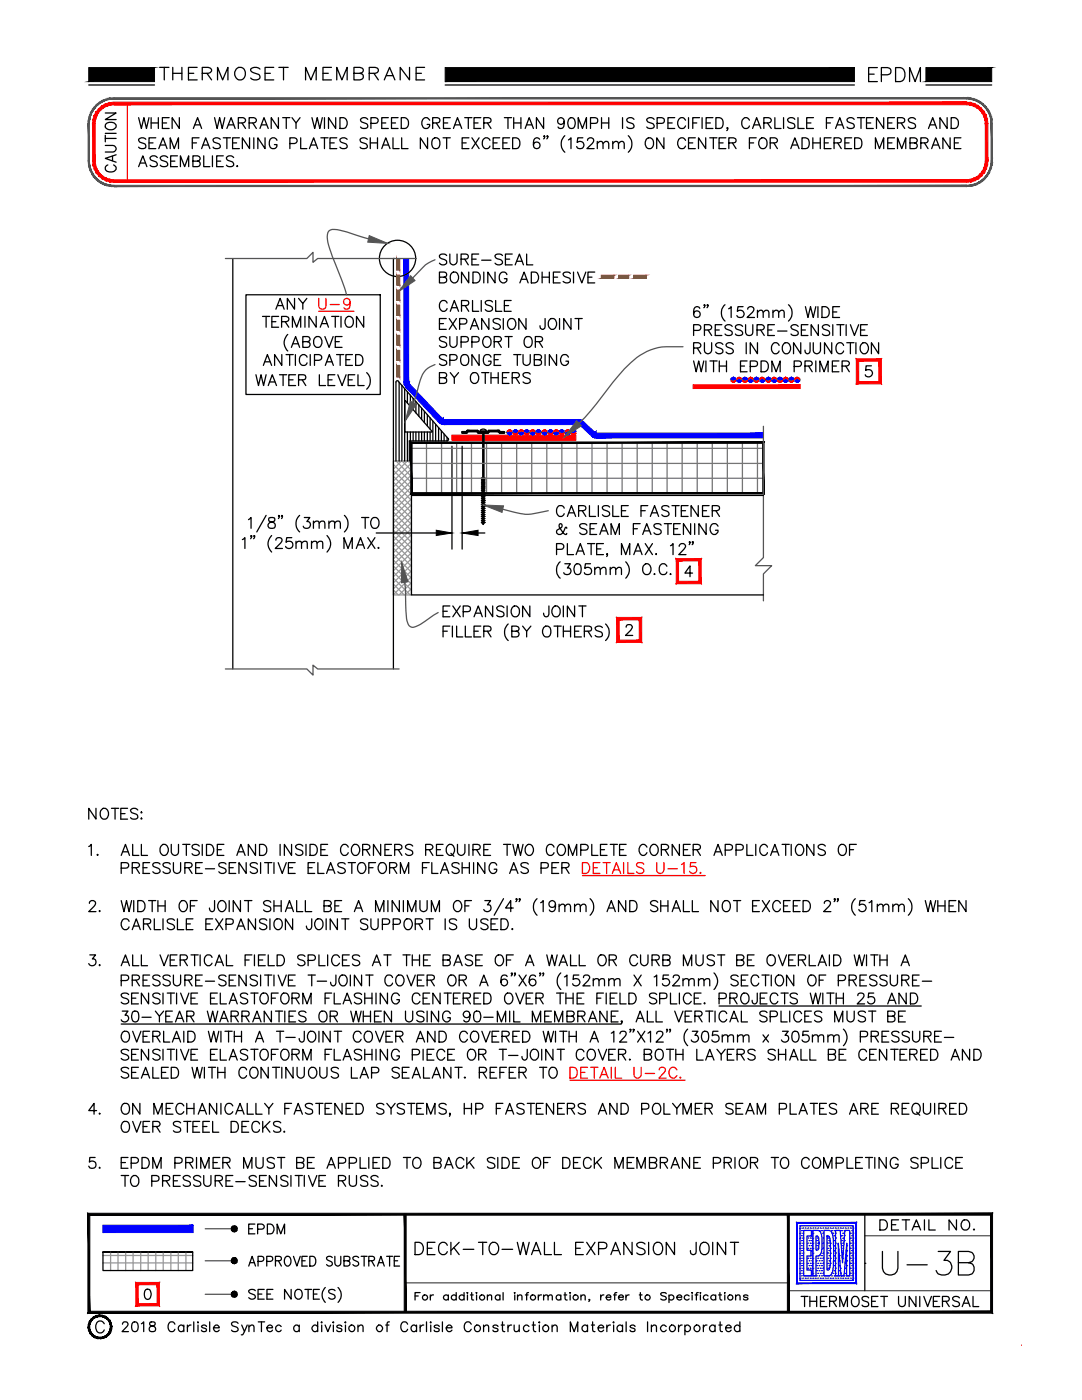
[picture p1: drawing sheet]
<svg xmlns="http://www.w3.org/2000/svg" width="216mm" height="279mm" viewBox="0 0 216 279" stroke-linecap="round" stroke-linejoin="round" font-family="sans-serif">
<defs><g id="words">
<text font-size="8.8" x="175" y="255.8">U-3B</text>
<text font-size="6.2" x="172.2" y="17.6">EPDM</text>
<g font-size="5.7">
<text x="30.7" y="17.3">THERMOSET MEMBRANE</text>
<text x="81.5" y="251.5">DECK-TO-WALL EXPANSION JOINT</text>
</g>
<g font-size="5.3">
<text x="24" y="35.6" transform="rotate(-90 24 35.6)">CAUTION</text>
<text x="158.7" y="262.1">THERMOSET UNIVERSAL</text>
</g>
<g font-size="4.9">
<text x="48.3" y="247.3">EPDM</text>
<text x="174.3" y="246.6">DETAIL NO.</text>
</g>
</g></defs>
<!-- layer: LINE52 -->
<g fill="none" stroke="#989898" stroke-width=".25">
<path d="M78.5 92h3.6v26.7h-3.6zM78.5 95.1l3.6 3.6M78.5 92.7l3.6 3.6M78.5 93.9l3.6 3.6M78.5 96.3l3.6 3.6M78.5 97.5l3.6 3.6M78.5 98.7l3.6 3.6M78.5 99.9l3.6 3.5M79.1 92l3 3.1M80.1 92l-1.6 1.6M80.2 92l1.9 1.9M80.3 92h.1"/>
<path d="M81.3 92l-2.8 2.8M81.4 92l.7 .7M82.1 92.4l-3.6 3.6M82.1 93.6l-3.6 3.6M82.1 94.8l-3.6 3.6M82.1 96l-3.6 3.6M82.1 97.2l-3.6 3.6M82.1 98.4l-3.6 3.6M82.1 99.6l-3.6 3.6M78.5 101l3.6 3.6M78.5 102.2l3.6 3.7M78.5 115.4l3.3 3.3"/>
<path d="M78.5 114.2l3.6 3.6M78.5 113l3.6 3.6M78.5 111.8l3.6 3.6M78.5 110.6l3.6 3.6M78.5 109.4l3.6 3.6M78.5 108.2l3.6 3.6M78.5 107l3.6 3.6M78.5 105.8l3.6 3.6M78.5 104.6l3.6 3.6M78.5 103.4l3.6 3.6M78.5 116.6l2.2 2.1M78.5 117.8l1 .9"/>
<path d="M82.1 118.6l-.1 .1M82.1 117.5l-1.3 1.2M82.1 116.3l-2.5 2.4M82.1 115.1l-3.6 3.6M82.1 113.9l-3.6 3.6M82.1 112.7l-3.6 3.6M82.1 111.5l-3.6 3.6M82.1 110.3l-3.6 3.6M82.1 109.1l-3.6 3.6M82.1 107.9l-3.6 3.6M82.1 106.7l-3.6 3.6M82.1 105.5l-3.6 3.6"/>
<path d="M82.1 104.3l-3.6 3.6M82.1 103.2l-3.6 3.6M82.1 100.7l-3.6 3.6M82.1 102l-3.6 3.6"/>
</g>
<!-- layer: DETAIL -->
<path d="M79 92h2.7" fill="none" stroke="#989898" stroke-width=".25"/>
<!-- layer: MEMBRANE1 -->
<g fill="#00f" stroke="#00f" stroke-width=".2">
<path d="M118.9 87.4h33.4v-1zM118.9 86.4h33.4l-33.4 1z"/>
<path d="M118 87l.8-.7-.5 .9zM118.8 86.3l-.5 .9zM118.8 86.4l-.2 1-.3-.2zM118.8 86.4l-.2 1zM118.9 86.4v1h-.3zM118.9 86.4v1z"/>
<path d="M115.7 84.8l2.3 2.2 .8-.7zM115.7 84.8l.7-.7 2.4 2.2z"/>
<path d="M116.1 83.9l.3 .2-.7 .7zM116.1 83.9l-.4 .9zM115.8 83.8l.3 .1-.5 .9zM115.8 83.8l-.2 1zM115.5 83.7l.3 .1-.2 .9zM115.5 83.7l.1 1z"/>
<path d="M88.6 84.7h26.9v-1zM88.6 83.7h26.9l-26.9 1z"/>
<path d="M87.5 84.3l.8-.7-.4 .9zM88.3 83.6l-.4 .9 .5-.9zM88.4 83.6l-.2 1.1-.3-.2zM88.4 83.6l-.2 1.1 .3-1zM88.5 83.7l.1 1h-.4zM88.5 83.7l.1 1v-1z"/>
<path d="M81 77.2l6.5 7.1 .8-.7zM81 77.2l.7-.6 6.6 7z"/>
<path d="M80.6 76.2h.9l-.8 .6zM80.7 76.8l.9-.4-.1-.2zM80.7 76.8l.9-.4-.6 .8zM81.6 76.4l-.6 .8 .7-.6z"/>
<path d="M80.6 51.6v24.6h.9zM80.6 51.6h.9v24.6z"/>
<path d="M20.5 246h18v-1.5zM20.5 244.5h18l-18 1.5z"/>
</g>
<!-- layer: DETAIL -->
<g fill="#000" stroke="#000" stroke-width=".2">
<path d="M87.1 105.8l3.1 .6-3.1 .5zM92.2 106.4l3.2-.6v1.1z"/>
<path d="M82 88.2l.2 .3 70.3-.3zM82.2 88.5l70.3-.3-.3 .3zM152.2 88.5l.3 10.1v-10.4zM152.2 88.5l.3 10.1-.3-.3zM82 98.6h70.5l-.3-.3zM82 98.6l.2-.3h70zM82 88.2v10.4l.2-.3zM82 88.2l.2 .3v9.8z"/>
</g>
<g fill="none" stroke="#000" stroke-width=".25">
<path d="M46.5 51.6v81.9M78.5 51.6h.1M78.5 51.6v81.9M79.5 76.1l9.9 11.4M79.5 76.1l-.3-.1-.2 .2v15.8M79.6 76.3v15.7M80.2 76.9v15.1M80.7 77.6v14.4M80.9 80l5.3 6.1M80.9 80h-.1M81.3 78.2v2.3M81.9 78.9v2.2"/>
<path d="M82.4 79.5v2.3M80.8 86.1l.1 .1M80.9 86.2h5.3M81.3 86.2v5.8M81.9 86.2v1.8M82.4 86.2v1.8M83 80.2v2.2M83 86.2v1.8M83.6 80.8v2.2M83.6 86.2v1.8M84.1 81.5v2.2M84.1 86.2v1.8"/>
<path d="M84.7 82.1v2.3M84.7 86.2v1.8M85.3 82.7v2.3M85.3 86.2v1.8M85.8 83.4v2.2M85.8 86.2v1.8M86.2 86.1v.1M86.4 84.1v3.9M86.9 84.7v3.3M87.5 85.3v2.7M88.1 86v2M88.6 86.6v1.4"/>
<path d="M89.2 87.3v.7h-7.5v4M89.4 87.5a.28 .28 0 0 1 .1 .3 .28 .28 0 0 1-.3 .2M90.2 89.1v20.5M92.2 89.1v20.5M95.9 85.9a.64 .64 0 0 1 1.1 .1h-1.2M96.1 98.6l.6 .4-.6 .4 .6 .5M96.1 97.8l.6 .4-.6 .4M96.1 97.4l.6 .4-.6 .4M96.1 98.2l.6 .4M96.1 99.4h.6M96.1 99h.6M96.1 98.6h.6"/>
<path d="M96.1 98.2h.6M96.1 97.8h.6M96.1 97.4h.6M96.1 97h.6M96.1 96.6h.6M96.1 96.2h.6M96.1 95.8h.6M96.1 99.9h.6M96.1 99.9l.6 .3M96.2 86l.1 .2M96.3 99.9h.1M96.3 86.2l.1 18.5 .1-18.5"/>
<path d="M96.3 86.2h.2M96.4 95.4h.1M96.4 99.9h.1M96.5 95.4v-9.2v9.2M96.5 99.9h.1M96.6 86l-.1 .2M96.7 98.6l-.6 .4 .6 .4-.6 .5M96.7 96.6l-.6 .4 .6 .4M96.7 96.2l-.6 .4 .6 .4M96.7 95.8l-.6 .4 .6 .4M96.7 95.8l-.6-.4h.6l-.6 .4 .6 .4M96.7 99.9l-.6 .3 .6 .5"/>
<path d="M96.7 97.4l-.6 .4M96.7 97l-.6 .4M152.3 98.9h-70.2v19.8h70.2M152.3 88.3h-70.2v10.2h70.2M75.1 106.4h15.1M92.2 106.4h4.5M96.1 101.9l.6 .4-.6 .4M96.1 102.3l.6 .4-.6 .4M96.1 103.1l.6 .4-.6 .4 .6 .4h-.6M96.1 100.2h.6M96.1 100.7h.6M96.1 101.1h.6"/>
<path d="M96.1 101.5h.6M96.1 101.9h.6M96.1 102.3h.6M96.1 102.7h.6M96.1 103.1h.6M96.1 103.5h.6M96.1 103.9h.6M96.1 102.7l.6 .4M96.1 104.3l.2 .1M96.3 104.3h.1M96.5 104.3h.1M96.7 100.2l-.6 .5 .6 .4"/>
<path d="M96.7 100.7l-.6 .4 .6 .4M96.7 101.1l-.6 .4 .6 .4M96.7 103.1l-.6 .4 .6 .4-.6 .4M96.7 101.5l-.6 .4M96.7 101.9l-.6 .4"/>
<circle cx="79.3" cy="51.6" r="3.6"/>
</g>
<!-- layer: RUSS STRIPP -->
<g fill="#f00" stroke="#f00" stroke-width=".2">
<path d="M90.2 86.9v1l24.7-1zM90.2 87.9l24.7-1v1z"/>
<path d="M138.3 76.8v.7l21.4-.7zM138.3 77.5l21.4-.7v.7z"/>
</g>
<!-- layer: 0 -->
<g fill="none" stroke="#000" stroke-width=".25">
<path d="M17.7 17h13.1M88.8 17h81.7M184.8 17h13.1M92.2 86.4h1M92.2 86.3h1M92.2 86.3h1.1M92.2 86.2h1.1M93.1 86.1h2.4M93.1 86h2.3M93.2 85.9h2.1l.2 .2M93.2 85.9l-.2 .2M93.6 86.1h-.2l-.3 .3h-.9h.9h-.9v-.3h4v.3"/>
<path d="M95.2 86.1l.2 .3h.8M95.2 86.2h1M95.3 86.3h.9M95.3 86.4h.9M95.4 86.4h.8M96.7 86.4h.7M96.7 86.4h.8M96.7 86.3h.8M96.7 86.3h.9M96.7 86.4v-.3h3.9v.3M96.7 86.2h.9M97.3 86.1h2.5"/>
<path d="M97.4 86h2.3M97.5 85.9h2.1M97.5 85.9l-.2 .2M97.6 86.1l-.2 .3h-.7M99.2 86.1h.3l.2 .3h.9M99.5 86.2h1.1M99.5 86.3h1.1M99.6 86.3h1M99.6 85.9l.2 .2M99.6 86.4h1M99.7 86.4h.9M20.5 249.9h18v3.7h-18z"/>
<path d="M80.9 242.3v13.7M82.8 258.6h.7M83.8 258h-1v1.4M85.9 258.4v1M86.5 258.4a.52 .52 0 0 0-.6 .5M89.5 258.6a.53 .53 0 0 0-.8-.1 .53 .53 0 0 0 0 .8 .53 .53 0 0 0 .8-.1M89.5 258.4v1M91 258.6a.53 .53 0 0 0-.8-.1 .53 .53 0 0 0 0 .8 .53 .53 0 0 0 .8-.1M91 258v1.4M92.6 258.6a.53 .53 0 0 0-.8-.1 .53 .53 0 0 0 0 .8 .53 .53 0 0 0 .8-.1M92.6 258v1.4M93.2 258h.2z"/>
<path d="M93.3 258.4v1M93.9 258.4h.5M94.1 258l.1 1.4h.3M95 258h.2zM95.1 258.4v1M97.3 258.7l.3-.3 .5 .1v.9M97.3 258.4v1M99.8 258.6a.51 .51 0 0 0-.8 0 .51 .51 0 0 0 0 .7 .51 .51 0 0 0 .8-.1M99.8 258.4v1M100.4 258v1.4M102.6 258h.2zM102.7 258.4v1"/>
<path d="M103.3 258.7l.2-.2a.38 .38 0 0 1 .7 .2v.7M103.3 258.4v1M104.8 258.4h.6M105.5 258h-.3l-.1 .2v1.2M107.4 258.4v1M108 258.4a.52 .52 0 0 0-.6 .5M108.5 258.7l.2-.2a.38 .38 0 0 1 .7 .2v.7M108.5 258.4v1M109.4 258.7l.3-.3 .4 .1 .1 .9M111.9 258.6a.51 .51 0 0 0-.8 0 .51 .51 0 0 0 0 .7 .51 .51 0 0 0 .8-.1M111.9 258.4v1M112.5 258.4h.6"/>
<path d="M112.7 258v1.2l.1 .2h.4M113.7 258h.1zM113.8 258.4v1M115.9 258.7l.4-.3 .4 .1 .1 .9M115.9 258.4v1M117.7 259.4h-.2h.2l-.2 .3M119.9 258.4v1M120.5 258.4a.57 .57 0 0 0-.6 .5M121 258.9h.9a.47 .47 0 0 0-.5-.5 .47 .47 0 0 0-.4 .5v.1a.51 .51 0 0 0 .4 .4 .51 .51 0 0 0 .5-.2M122.4 258.4h.6M123.1 258h-.4v.2v1.2M123.4 258.9h1a.51 .51 0 0 0-.7-.4 .51 .51 0 0 0-.3 .7 .51 .51 0 0 0 .8 .2l.2-.2"/>
<path d="M124.9 258.4v1M125.5 258.4a.57 .57 0 0 0-.6 .5M127.6 258.4h.5M127.8 258v1.2l.1 .2h.3M132.9 258.2l-.3-.2h-.6l-.2 .2 .2 .3 .8 .3 .1 .4a.77 .77 0 0 1-1.1 0M133.5 258.6a.53 .53 0 0 1 .8-.1 .53 .53 0 0 1 0 .8 .53 .53 0 0 1-.8-.1M133.5 258.4v1.6M135.1 258.9h.9a.51 .51 0 0 0-.6-.4 .51 .51 0 0 0-.3 .7 .51 .51 0 0 0 .8 .2l.1-.2M137.5 258.6a.53 .53 0 0 0-.8-.1 .53 .53 0 0 0 0 .8 .53 .53 0 0 0 .8-.1M138.1 258v.1zM138.1 258.4v1M138.7 258.4h.5"/>
<path d="M139.3 258h-.3v.2v1.2M139.8 258v.1zM139.8 258.4v1M141.3 258.6a.51 .51 0 0 0-.8 0 .51 .51 0 0 0 0 .7 .51 .51 0 0 0 .8-.1M142.8 258.6a.53 .53 0 0 0-.8-.1 .53 .53 0 0 0 0 .8 .53 .53 0 0 0 .8-.1M142.8 258.4v1M143.4 258.4h.5M143.7 258v1.2v.2h.3M144.6 258v.1zM144.6 258.4v1M146.8 258.7l.2-.2a.38 .38 0 0 1 .7 .2v.7M146.8 258.4v1"/>
<path d="M149.2 258.6a.56 .56 0 0 0-.8 0l.2 .3 .6 .1v.2a.56 .56 0 0 1-.8 0"/>
<circle cx="84.8" cy="258.9" r=".52"/>
<circle cx="96.2" cy="258.9" r=".52"/>
<circle cx="106.4" cy="258.9" r=".52"/>
<circle cx="114.9" cy="258.9" r=".52"/>
<circle cx="129.2" cy="258.9" r=".52"/>
<circle cx="145.7" cy="258.9" r=".52"/>
</g>
<!-- layer: INSULATION2 -->
<g fill="none" stroke="#767676" stroke-width=".25">
<path d="M82.1 89.5h70.2M82.1 92.5h70.2M82.1 95.4h70.2M85.1 88.3v10.2M88.1 88.3v10.2M91.1 88.3v10.2M94.1 88.3v10.2M97.1 88.3v10.2M100.1 88.3v10.2M103.1 88.3v10.2M106.1 88.3v10.2M109.1 88.3v10.2"/>
<path d="M112.1 88.3v10.2M115.1 88.3v10.2M118.1 88.3v10.2M121.1 88.3v10.2M124.1 88.3v10.2M127.1 88.3v10.2M130.1 88.3v10.2M133.1 88.3v10.2M136.1 88.3v10.2M139.1 88.3v10.2M142.1 88.3v10.2M145.1 88.3v10.2"/>
<path d="M148.1 88.3v10.2M151.1 88.3v10.2"/>
</g>
<!-- layer: LEADERS -->
<g fill="#545454" stroke="#545454" stroke-width=".2">
<path d="M96.4 100.8l4.1 .2-.3 1.3z"/>
<path d="M81.9 80.1l1.2 .5-2.2 3.4z"/>
<path d="M81.9 55l.9 1-3.3 2.2z"/>
<path d="M115.1 84l.9 1-3.4 2.2z"/>
<path d="M73.7 47l3.7 1.6-4-.3z"/>
<path d="M80.2 112.3l1.2 3.8-1.3 .2z"/>
</g>
<path d="M73.5 47.7l-4.3-1.4-1.9-.5a1.54 1.54 0 0 0-1.9 .6l-.1 .4a13.2 13.2 0 0 0 1.6 5.9 35.1 35.1 0 0 1 2.2 6.1M86.8 51.8a6.3 6.3 0 0 0-2.4 1.6l-2 2.1M86.8 72.8a4.1 4.1 0 0 0-2.9 3l-1.4 4.6M136.3 69.2a13.8 13.8 0 0 0-5.7 .4l-1.5 .5a15.8 15.8 0 0 0-5.6 4.8l-5.6 7.1-2.4 2.5M80.7 116.2l.5 7.7a1.31 1.31 0 0 0 .8 1.2 1.31 1.31 0 0 0 1.5-.3l3.9-2.6M100.3 101.6a15.6 15.6 0 0 0 5.7 1l3.4-.7M41 245.2h5.8M41 258.3h5.8M41 251.6h5.8" fill="none" stroke="#545454" stroke-width=".25"/>
<!-- layer: NOTES -->
<g fill="none" stroke="#000" stroke-width=".25">
<path d="M27.7 23.5l.5 2.1 .5-2.1 .5 2.1 .5-2.1M27.7 33.3l.8-2.2 .8 2.2M28 32.5h1M29.1 27.8a.83 .83 0 0 0-1.4 .2l.2 .3 .8 .3a.55 .55 0 0 1 .2 1 1.12 1.12 0 0 1-1.2-.2M29.7 28.5h.8M30.2 23.5v2.1M30.2 24.5h1.4M31.1 27.5h-1.4v2.2h1.4M31.4 31.4a.8 .8 0 0 0-.8-.3 .8 .8 0 0 0-.7 .5l.3 .3 .8 .3a.55 .55 0 0 1 .2 1 1.04 1.04 0 0 1-1.3-.2M31.6 23.5v2.1M31.7 29.7l.8-2.2 .8 2.2M32 28.9h1"/>
<path d="M32.4 24.5h.8M33.5 31.4a.84 .84 0 0 0-1.5 .2l.2 .3 .8 .3a.55 .55 0 0 1 .2 1 1.12 1.12 0 0 1-1.2-.2M33.8 23.5h-1.4v2.1h1.4M34 29.7v-2.2l.8 2.2 .8-2.2v2.2M34.1 32.2h.8M35.4 31.1h-1.3v2.2h1.3M35.8 23.5v2.1l-1.5-2.1v2.1M36 33.3v-2.2l.8 2.2 .8-2.2v2.2M38.4 28.5h.8M38.5 32.2h.9a.58 .58 0 0 0 .5-.7l-.5-.4h-.9v2.2h.9a.58 .58 0 0 0 .4-1l-.4-.1M38.6 25.6l.8-2.1 .8 2.1M38.9 24.9h1"/>
<path d="M39.7 27.5h-1.3v2.2M40.2 29.7l.8-2.2 .9 2.2M40.5 28.9h1.1M40.7 31.1v2.2h1.2M42.4 31.1v2.2M42.8 23.5l.5 2.1 .5-2.1 .5 2.1 .5-2.1M43.2 32.2h.8M44 27.8a.82 .82 0 0 0-1.5 .2l.2 .3 .8 .3a.55 .55 0 0 1 .2 1 1.04 1.04 0 0 1-1.2-.2M44.5 31.1h-1.3v2.2h1.3M44.5 27.5h1.5M45.3 25.6l.8-2.1 .8 2.1M45.3 27.5v2.2"/>
<path d="M45.6 24.9h1M46.4 28.5h.8M46.6 31.4a.8 .8 0 0 0-.8-.3 .8 .8 0 0 0-.6 .5l.2 .3 .8 .3a.55 .55 0 0 1 .2 1 1.04 1.04 0 0 1-1.2-.2M47.3 33l-.1 .2h.2M47.6 24.5h.9a.58 .58 0 0 0 .5-.6l-.5-.4h-.9v2.1M47.8 27.5h-1.4v2.2h1.4M48.3 24.5l.7 1.1M49.7 24.5h.9a.58 .58 0 0 0 .6-.6l-.6-.4h-.9v2.1M49.8 27.5v2.2l-1.4-2.2v2.2M50.4 24.5l.8 1.1M50.6 27.5v2.2M51.9 25.6l.8-2.1 .8 2.1"/>
<path d="M52.2 24.9h1M52.9 27.5v2.2l-1.5-2.2v2.2M55.3 28a.79 .79 0 0 0-1-.5 .79 .79 0 0 0-.6 .8 .93 .93 0 0 0 .2 1.1 .93 .93 0 0 0 1.1 .2l.2-.2 .1-.5h-.5M55.6 23.5v2.1l-1.5-2.1v2.1M56.4 23.5h1.4M57.1 23.5v2.1M57.8 28.6h1a.57 .57 0 0 0 .5-.5 .57 .57 0 0 0-.5-.6h-1v2.2M58.3 23.5l.8 1 .8-1M59.1 24.5v1.1M60 27.5v2.2h1.2M61.7 29.7l.9-2.2 .8 2.2M62.1 28.9h1"/>
<path d="M62.2 23.5l.6 2.1 .5-2.1 .5 2.1 .5-2.1M64 27.5h1.5M64.7 23.5v2.1M64.7 27.5v2.2M65.8 28.5h.9M67 23.5v2.1l-1.5-2.1v2.1M67.2 27.5h-1.4v2.2h1.4M67.8 23.5h.8a1.16 1.16 0 0 1 .7 1.1 1.16 1.16 0 0 1-.7 1h-.8zM69.3 27.8a.82 .82 0 0 0-1.5 .2l.2 .3 .8 .3a.55 .55 0 0 1 .3 1 1.04 1.04 0 0 1-1.3-.2M73.3 27.8a.82 .82 0 0 0-1.4 .2l.1 .3 .9 .3a.55 .55 0 0 1 .2 1 1.04 1.04 0 0 1-1.2-.2M73.4 23.8a.8 .8 0 0 0-.8-.4 .8 .8 0 0 0-.7 .6l.3 .3 .8 .3a.52 .52 0 0 1 .4 .4 .52 .52 0 0 1-.2 .6 1.04 1.04 0 0 1-1.3-.3M73.9 28.5h1.4"/>
<path d="M73.9 27.5v2.2M74 24.6h.9a.57 .57 0 0 0 .5-.3 .57 .57 0 0 0-.1-.6l-.4-.2h-.9v2.1M75.3 27.5v2.2M76.2 29.7l.8-2.2 .8 2.2M76.2 24.5h.8M76.5 28.9h1M77.5 23.5h-1.3v2.1h1.3M78.1 24.5h.8M78.4 27.5v2.2h1.2M79.4 23.5h-1.3v2.1h1.3M80.1 23.5h.7a1.16 1.16 0 0 1 .7 1.1 1.16 1.16 0 0 1-.7 1h-.7zM80.2 27.5v2.2h1.2"/>
<path d="M85.3 27.5v2.2l-1.4-2.2v2.2M85.7 24a.81 .81 0 0 0-.9-.5 .81 .81 0 0 0-.6 .8 .95 .95 0 0 0 .2 1 .95 .95 0 0 0 1 .3l.3-.5v-.3h-.5M86.3 24.5l1.3-.1 .2-.3-.1-.4-.4-.2h-1v2.1M86.3 27.8a.8 .8 0 0 1 1-.3 .8 .8 0 0 1 .5 .8 .93 .93 0 0 1-.2 1.1 .93 .93 0 0 1-1.1 .2 1.49 1.49 0 0 1-.2-1.8zM87.1 24.5l.7 1.1M88.4 27.5h1.4M88.5 24.5h.8M89.1 27.5v2.2M89.8 23.5h-1.3v2.1h1.3M90.5 25.6l.8-2.1 .8 2.1M90.8 24.9h1M92.2 28.5h.8"/>
<path d="M92.7 23.5h1.5M93.4 23.5v2.1M93.6 27.5h-1.4v2.2h1.4M94.2 27.5l1.4 2.2M94.6 24.5h.8M95.6 27.5l-1.4 2.2M95.9 23.5h-1.3v2.1h1.3M96.5 24.5l1.3-.1a.47 .47 0 0 0 0-.8l-1.3-.1v2.1M97.3 24.5l.7 1.1M97.8 28a.79 .79 0 0 0-1-.5 .79 .79 0 0 0-.6 .8 .95 .95 0 0 0 .2 1.1 .95 .95 0 0 0 1.1 .2l.3-.4M98.4 28.5h.8M99.7 27.5h-1.3v2.2h1.3"/>
<path d="M100.3 28.5h.9M100.6 23.5h1.5M101.4 23.5v2.1M101.7 27.5h-1.4v2.2h1.4M102.3 27.5h.7a1.16 1.16 0 0 1 .8 1.1 1.16 1.16 0 0 1-.8 1.1h-.7zM102.5 24.5h1.4M102.5 23.5v2.1M103.9 23.5v2.1M104.8 25.6l.8-2.1 .8 2.1M105.1 24.9h1M107.7 27.8a.63 .63 0 0 0-.6-.3 .63 .63 0 0 0-.6 .4 1.68 1.68 0 0 0 .2 1.7 .66 .66 0 0 0 1-.3 .66 .66 0 0 0-.4-.9 .66 .66 0 0 0-.9 .5M108.5 23.5v2.1l-1.5-2.1v2.1"/>
<path d="M108.7 27.2h-.2l.1-.1 .1 .1-.2 .5M109.3 27.2h-.2l.1-.1 .1 .1-.2 .5M112.6 24.2a.66 .66 0 0 1-.9 .6 .66 .66 0 0 1-.3-1.1 .66 .66 0 0 1 1.1 .1 2.09 2.09 0 0 1-.2 1.8 .68 .68 0 0 1-.9-.3M112.7 27.1a2.23 2.23 0 0 0 0 3.3M113.4 27.9l.5-.4v2.2M113.6 23.6a.66 .66 0 0 1 1.1 .3 1.63 1.63 0 0 1-.3 1.7 .73 .73 0 0 1-1-.3 1.6 1.6 0 0 1 .2-1.7zM115.4 25.6v-2.1l.8 2.1 .8-2.1v2.1M116.3 27.5h-1l-.1 .9a.77 .77 0 0 1 1.1 0 .77 .77 0 0 1-.1 1.1 .77 .77 0 0 1-1.1-.3M117.2 28v-.1a.66 .66 0 0 1 1.2-.2 .72 .72 0 0 1-.2 .9l-1.1 1.1h1.4M117.8 24.6l1.3-.1 .2-.3-.1-.5-.4-.2h-1v2.1M119.2 28.6l.5-.4 .5 .1 .1 1.4M119.2 28.2v1.5"/>
<path d="M120 24.5h1.5M120 23.5v2.1M120.3 28.6l.5-.4 .5 .1 .2 1.4M121.5 23.5v2.1M122.3 28.6l.5-.4 .5 .1 .1 1.4M122.3 28.2v1.5M123.4 28.6l.5-.4 .5 .1 .2 1.4M124.2 23.5v2.1M125.4 27.1a2.23 2.23 0 0 1 0 3.3M126.5 23.8a.8 .8 0 0 0-.8-.4 .8 .8 0 0 0-.6 .6l.2 .3 .8 .3a.55 .55 0 0 1 .2 1 1.04 1.04 0 0 1-1.2-.3M129 27.8a.91 .91 0 0 1 1.1-.1 .91 .91 0 0 1 .3 1.2 .83 .83 0 0 1-.8 .8 .83 .83 0 0 1-.9-.8zM130.5 23.8a.84 .84 0 0 0-1.5 .2l.3 .3 .8 .3a.55 .55 0 0 1 .2 1 1.12 1.12 0 0 1-1.3-.3"/>
<path d="M131.1 24.6h1a.57 .57 0 0 0 .5-.5 .57 .57 0 0 0-.5-.6h-1v2.1M132.5 27.5v2.2l-1.5-2.2v2.2M133.3 24.5h.8M134.6 23.5h-1.3v2.1h1.3M136.8 24a.81 .81 0 0 0-.9-.5 .81 .81 0 0 0-.7 .8 .96 .96 0 0 0 .3 1.1 .96 .96 0 0 0 1 .2l.3-.5M136.8 28a.81 .81 0 0 0-.9-.5 .81 .81 0 0 0-.7 .8 .96 .96 0 0 0 .3 1.1 .96 .96 0 0 0 1 .2l.3-.4M137.4 23.5v2.1M137.4 28.5h.8M138.2 24.5h.8M138.7 27.5h-1.3v2.2h1.3M139.6 23.5h-1.4v2.1M140.1 23.5v2.1"/>
<path d="M140.8 27.5v2.2l-1.4-2.2v2.2M140.9 24.5h.8M141.6 27.5h1.5M142.3 23.5h-1.4v2.1h1.4M142.3 27.5v2.2M142.8 23.5h.8a1.16 1.16 0 0 1 .7 1.1 1.16 1.16 0 0 1-.7 1h-.8zM143.5 28.5h.8M144.8 27.5h-1.3v2.2h1.3M145.2 25.6h-.2h.2l-.2 .5M145.4 28.5l1.3-.1a.47 .47 0 0 0 0-.8l-1.3-.1v2.2M146.1 28.5l.8 1.2M149.5 24a.79 .79 0 0 0-.9-.5 .79 .79 0 0 0-.6 .8 .95 .95 0 0 0 .2 1 .95 .95 0 0 0 1 .3l.3-.5"/>
<path d="M149.5 28.5h.9M150.2 25.6l.8-2.1 .8 2.1M150.5 24.9h1M150.9 27.5h-1.4v2.2M151.6 27.8a.91 .91 0 0 1 1.2-.1 .91 .91 0 0 1 .2 1.2 .83 .83 0 0 1-.8 .8 .83 .83 0 0 1-.8-.8zM152.4 24.5l1.3-.1a.47 .47 0 0 0 0-.8l-1.3-.1v2.1M153.1 24.5l.8 1.1M153.7 28.5l1.2-.1a.47 .47 0 0 0 0-.8l-1.2-.1v2.2M154.4 28.5l.7 1.2M154.6 23.5v2.1h1.2M156.4 23.5v2.1M157.8 29.7l.8-2.2 .8 2.2"/>
<path d="M158.1 28.9h1M158.6 23.8a.8 .8 0 0 0-.8-.4 .8 .8 0 0 0-.6 .6l.2 .3 .8 .3a.55 .55 0 0 1 .2 1 1.08 1.08 0 0 1-1.2-.3M159.2 23.5v2.1h1.3M160 27.5h.8a1.16 1.16 0 0 1 .7 1.1 1.16 1.16 0 0 1-.7 1.1h-.8zM161 24.5h.8M162.2 28.5h1.5M162.2 27.5v2.2M162.3 23.5h-1.3v2.1h1.3M163.7 27.5v2.2M164.5 28.5h.8M164.9 24.5h.8M165.8 27.5h-1.3v2.2h1.3"/>
<path d="M166.2 23.5h-1.3v2.1M166.4 28.5l1.3-.1a.47 .47 0 0 0 0-.8l-1.3-.1v2.2M166.7 25.6l.9-2.1 .8 2.1M167.1 24.9h1M167.1 28.5l.8 1.2M168.6 28.5h.8M169.9 27.5h-1.3v2.2h1.3M170.4 23.8a.8 .8 0 0 0-.7-.4 .8 .8 0 0 0-.7 .6l.2 .3 .8 .3a.52 .52 0 0 1 .4 .4 .52 .52 0 0 1-.2 .6 1.04 1.04 0 0 1-1.2-.3M170.5 27.5h.8a1.16 1.16 0 0 1 .7 1.1 1.16 1.16 0 0 1-.7 1.1h-.8zM171.1 23.5h1.4M171.8 23.5v2.1M172.9 24.5h.9"/>
<path d="M174.3 23.5h-1.4v2.1h1.4M174.7 29.7v-2.2l.8 2.2 .8-2.2v2.2M176.3 23.5v2.1l-1.4-2.1v2.1M177.1 24.5h.9M177.1 28.5h.9M178.5 23.5h-1.4v2.1h1.4M178.5 27.5h-1.4v2.2h1.4M179.1 24.5l1.2-.1a.47 .47 0 0 0 0-.8l-1.2-.1v2.1M179.1 29.7v-2.2l.8 2.2 .8-2.2v2.2M179.8 24.5l.7 1.1M181.6 28.5l1.2-.1a.47 .47 0 0 0 0-.8l-1.2-.1v2.2h.9a.57 .57 0 0 0 .5-.4 .57 .57 0 0 0-.1-.6l-.4-.2M182.7 23.8a.8 .8 0 0 0-.8-.4 .8 .8 0 0 0-.7 .6l.3 .3 .8 .3a.52 .52 0 0 1 .4 .4 .52 .52 0 0 1-.2 .6 1.04 1.04 0 0 1-1.3-.3"/>
<path d="M183.7 28.5l1.3-.1a.47 .47 0 0 0 0-.8l-1.3-.1v2.2M184.5 28.5l.7 1.2M185.3 25.6l.8-2.1 .8 2.1M185.6 24.9h1M185.9 29.7l.8-2.2 .9 2.2M186.2 28.9h1M189 23.5v2.1l-1.4-2.1v2.1M189.6 27.5v2.2l-1.5-2.2v2.2M189.8 23.5h.7a1.16 1.16 0 0 1 .8 1.1 1.16 1.16 0 0 1-.8 1h-.7zM190.4 28.5h.8M191.7 27.5h-1.3v2.2h1.3M49.1 58.8h26.8v19.9h-26.8z"/>
<path d="M58.8 59.5v2.2l-1.5-2.2v2.2M59.6 59.5l.8 1.1 .8-1.1M87.7 55.3l1.2-.1 .2-.3-.2-.5-1.2-.1v2.2l1.2-.2a.56 .56 0 0 0 .2-.6 .56 .56 0 0 0-.5-.4M89.1 51a.82 .82 0 0 0-1.4 .2l.4 .4 .6 .2a.52 .52 0 0 1 .4 .4 .52 .52 0 0 1-.2 .5 .9 .9 0 0 1-1.2-.2M89.8 50.7v1.5a.72 .72 0 0 0 .7 .7 .72 .72 0 0 0 .7-.7v-1.5M90.1 54.6a.8 .8 0 0 1 .9-.3 .8 .8 0 0 1 .5 .8 .91 .91 0 0 1-.3 1.1 .91 .91 0 0 1-1.1 0 1.45 1.45 0 0 1 0-1.6zM92 51.7h.9l.5-.2a.5 .5 0 0 0-.2-.7l-1.2-.1v2.2M92.7 51.7l.7 1.2M93.5 54.3v2.2l-1.4-2.2v2.2M94.2 51.7h.8M94.3 60v2.1h1.2M94.4 54.3h.7a1.15 1.15 0 0 1 .7 1.1 1.15 1.15 0 0 1-.7 1.1h-.7z"/>
<path d="M95.5 50.7h-1.3v2.2h1.3M96 60v2.1M96.1 51.9h1.9M96.5 54.3v2.2M98.8 54.3v2.2l-1.5-2.2v2.2M98.9 60v2.1h1.2M100.3 51a.86 .86 0 0 0-1.5 .2l.4 .4 .6 .2a.55 .55 0 0 1 .2 .9 .97 .97 0 0 1-1.2-.2M100.9 51.7h.8M101.1 54.8a.78 .78 0 0 0-.8-.5 .78 .78 0 0 0-.7 .8 .91 .91 0 0 0 .3 1.1 .91 .91 0 0 0 1.2 0v-.6h-.5M102 60h-1.4v2.1h1.4M102.2 50.7h-1.3v2.2h1.3M102.8 52.9l.8-2.2 .9 2.2"/>
<path d="M103.1 52.1h1.1M103.7 56.5l.9-2.2 .8 2.2M104 55.7h1.1M105.1 50.7v2.2h1.2M106 54.3h.7a1.15 1.15 0 0 1 .8 1.1 1.15 1.15 0 0 1-.8 1.1h-.7zM108.2 54.3v2.2M108.2 55.3h1.4M109.6 54.3v2.2M110.4 55.3h.9M111.8 54.3h-1.4v2.2h1.4M113.8 54.6a.83 .83 0 0 0-1.4 .2l.4 .4 .8 .3 .2 .7a.97 .97 0 0 1-1.4 0M114.4 54.3v2.2"/>
<path d="M115.2 54.3l.9 2.2 .8-2.2M117.3 55.3h.8M118.7 54.3h-1.4v2.2h1.4M51.1 74.8l.5 2.1 .5-2.1 .5 2.1 .5-2.1M52.4 63.1h1.4M52.5 72.9l.9-2.1 .8 2.1M52.8 72.2h1.1M53.1 63.1v2.2M53.5 76.9l.8-2.1 .9 2.1M53.8 76.2h1M54.2 64.2h.8M55 61.7l.9-2.2 .8 2.2"/>
<path d="M55.4 61h1M55.6 63.1h-1.4v2.2h1.4M55.8 74.8h1.4M56.2 64.2l1.2-.1a.47 .47 0 0 0 0-.8l-1.2-.2v2.2M56.2 70.8v2.1l-1.4-2.1v2.1M56.5 74.8v2.1M56.9 64.2l.7 1.1M57.1 70.8h1.4M57.4 66.7a2.23 2.23 0 0 0 0 3.3M57.6 75.8h.9M57.8 70.8v2.1M58.1 69.3l.9-2.1 .8 2.1"/>
<path d="M58.3 65.3v-2.2l.9 2.2 .8-2.2v2.2M58.5 68.6h1M58.9 70.8v2.1M59 74.8h-1.4v2.1h1.4M59.6 75.8l1.2-.1 .2-.3-.1-.4-.4-.2h-.9v2.1M60.3 75.8l.7 1.1M60.4 68.2h1a.51 .51 0 0 0 .3-.8l-.3-.2h-1v2.1h1a.57 .57 0 0 0 .5-.5 .57 .57 0 0 0-.5-.6M60.4 60.6v1.1M60.8 63.1v2.2M61.3 71.3a.79 .79 0 0 0-.9-.5 .79 .79 0 0 0-.7 .8 .95 .95 0 0 0 .3 1 .95 .95 0 0 0 1 .2l.3-.4M61.9 70.8v2.1M62.8 71.9l1.2-.1a.54 .54 0 0 0 0-.9l-1.2-.1v2.1"/>
<path d="M62.8 67.5a.8 .8 0 0 1 .9-.3 .8 .8 0 0 1 .5 .8 .96 .96 0 0 1-.2 1 .96 .96 0 0 1-1 .2 1.34 1.34 0 0 1-.2-1.7zM63.1 63.1v2.2l-1.4-2.2v2.2M63.7 74.8v2.1h1.3M63.9 65.3l.8-2.2 .8 2.2M64.2 64.6h1M64.8 67.2l.9 2.1 .8-2.1M64.9 72.9l.8-2.1 .8 2.1M65.2 72.2h1M65.5 75.8h.8M66.2 63.1h1.4M66.8 74.8h-1.3v2.1h1.3M66.9 63.1v2.2"/>
<path d="M66.9 68.2h.8M67.2 70.8h1.4M67.4 74.8l.9 2.1 .8-2.1M67.9 70.8v2.1M68 63.1v2.2M68.3 67.2h-1.4v2.1h1.4M69 71.8h.8M69.1 63.4a.91 .91 0 0 1 1.1 0 .91 .91 0 0 1 .3 1.1 .83 .83 0 0 1-.8 .8 .83 .83 0 0 1-.9-.8zM69.5 75.8h.8M70.3 70.8h-1.3v2.1h1.3M70.8 74.8h-1.3v2.1h1.3M71 70.8h.7a1.16 1.16 0 0 1 .7 1 1.16 1.16 0 0 1-.7 1.1h-.7z"/>
<path d="M71.4 74.8v2.1h1.3M72.6 63.1v2.2l-1.5-2.2v2.2M73.2 74.4a2.23 2.23 0 0 1 0 3.3M87.7 75.4l1.2-.1 .2-.3-.2-.5-1.2-.1v2.1l1.2-.1a.56 .56 0 0 0 .2-.6 .56 .56 0 0 0-.5-.4M87.7 64.6h.8M89 63.6h-1.3v2.1h1.3M89.1 67.5a.82 .82 0 0 0-1.4 .2l.4 .4 .6 .2a.52 .52 0 0 1 .4 .4 .52 .52 0 0 1-.2 .5 .9 .9 0 0 1-1.2-.2M89.1 71.1a.82 .82 0 0 0-1.4 .2 2.04 2.04 0 0 0 1.3 .8l.1 .5a.97 .97 0 0 1-1.4 0M89.2 60.5a.78 .78 0 0 0-.9-.5 .78 .78 0 0 0-.6 .8 .95 .95 0 0 0 .2 1 .95 .95 0 0 0 1 .2l.3-.4M89.6 63.6l1.5 2.1M89.8 67.2v1.5a.72 .72 0 0 0 .7 .6 .72 .72 0 0 0 .7-.6v-1.5M89.8 71.9h.8l.4-.1 .2-.3a.6 .6 0 0 0-.6-.7h-.8v2.1"/>
<path d="M89.8 62.1l.8-2.1 .9 2.1M89.8 74.4l.8 1 .9-1M90.1 61.4h1.1M90.6 75.4v1.1M91.1 63.6l-1.5 2.1M91.7 64.7h.9a.58 .58 0 0 0 .4-1l-.4-.1h-.9v2.1M92 68.3l1.2-.1a.58 .58 0 0 0 0-.9l-1.2-.1v2.1M92.1 61l1.3-.1 .1-.3-.1-.5-.4-.1h-.9v2.1M92.1 71.1a.8 .8 0 0 1 .9-.3 .8 .8 0 0 1 .5 .8 .91 .91 0 0 1-.1 1 .91 .91 0 0 1-1.1 .2 1.44 1.44 0 0 1-.2-1.7zM92.8 61l.7 1.1M93.9 65.7l.8-2.1 .8 2.1M94.1 74.7a.8 .8 0 0 1 .9-.3 .8 .8 0 0 1 .5 .8 .91 .91 0 0 1-.3 1.1 .91 .91 0 0 1-1.1-.1 1.45 1.45 0 0 1 0-1.5z"/>
<path d="M94.2 68.3l1.2-.1a.58 .58 0 0 0 0-.9l-1.2-.1v2.1M94.2 65h1M95.6 70.8v2.1l-1.4-2.1v2.1M96.1 74.4h1.5M96.5 67.5a.8 .8 0 0 1 .9-.3 .8 .8 0 0 1 .6 .8 .95 .95 0 0 1-.2 1 .95 .95 0 0 1-1.1 .2 1.3 1.3 0 0 1-.2-1.7zM96.8 74.4v2.1M97.6 63.6v2.1l-1.5-2.1v2.1M98 71.3a.78 .78 0 0 0-.9-.5 .78 .78 0 0 0-.7 .8 .91 .91 0 0 0 .2 1 .91 .91 0 0 0 1.1 .2l.2-.2 .1-.5h-.5M98 74.4v2.1M98 75.4h1.4M98.3 60.3a.82 .82 0 0 0-1.5 .2l.5 .4a1.14 1.14 0 0 1 1 .6v.3a.89 .89 0 0 1-1.5 0M98.6 68.2h.9a.58 .58 0 0 0 .5-.7l-.2-.2-1.2-.1v2.1"/>
<path d="M98.6 71.8h.8M99.3 68.2l.7 1.1M99.4 74.4v2.1M99.8 63.9a.82 .82 0 0 0-1.4 .2l.2 .3 .8 .3a.55 .55 0 0 1 .2 .9 .9 .9 0 0 1-1.2-.2M99.9 70.8h-1.3v2.1h1.3M100.3 75.4h.8M100.4 63.6v2.1M100.6 61h.9M100.8 67.2h1.4M101.5 67.2v2.1M101.6 74.4h-1.3v2.1h1.3M101.7 63.7a1.03 1.03 0 0 1 1.2 .4 1.03 1.03 0 0 1-.2 1.3l-.4 .3a1.13 1.13 0 0 1-1.1-.8 1.13 1.13 0 0 1 .5-1.2z"/>
<path d="M102.2 75.4h.9a.51 .51 0 0 0 .4-.8l-.4-.2h-.9v2.1M102.5 70.8h1.4M102.9 75.4l.7 1.1M103.2 70.8v2.1M104.4 70.8v1.5a.72 .72 0 0 0 .7 .6 .72 .72 0 0 0 .7-.6v-1.5M104.7 67.5a.8 .8 0 0 1 1-.3 .8 .8 0 0 1 .5 .8 .93 .93 0 0 1-.2 1 .93 .93 0 0 1-1 .2 1.44 1.44 0 0 1-.3-1.7zM105 63.6v2.1l-1.5-2.1v2.1M105.8 74.7a.82 .82 0 0 0-1.4 .2 1.35 1.35 0 0 0 1.2 .7l.2 .3v.3a.97 .97 0 0 1-1.4 0M106.6 71.8h.9l.5-.2a.5 .5 0 0 0-.2-.7l-1.2-.1v2.1l1.2-.1a.56 .56 0 0 0 .2-.6 .56 .56 0 0 0-.5-.4M106.8 68.2h1l.4-.2a.5 .5 0 0 0-.2-.7l-1.2-.1v2.1M107.5 68.2l.8 1.1M108.8 63.6v1.6a.57 .57 0 0 1-.6 .5l-.4-.2v-.5"/>
<path d="M108.8 70.8v2.1M109.8 63.7a1.03 1.03 0 0 1 1.2 .4 1.03 1.03 0 0 1-.2 1.3l-.4 .3a1.13 1.13 0 0 1-1-.8 1.13 1.13 0 0 1 .4-1.2zM111.1 70.8v2.1l-1.5-2.1v2.1M111.6 63.6v2.1M113.4 71.3a.81 .81 0 0 0-.9-.5 .81 .81 0 0 0-.6 .8 .91 .91 0 0 0 .2 1.1 .91 .91 0 0 0 1.2-.1l.1-.5h-.5M113.9 63.6v2.1l-1.4-2.1v2.1M114.7 63.6h1.5M115.5 63.6v2.1M138.4 65.9h.9a.57 .57 0 0 0 .6-.5 .57 .57 0 0 0-.6-.6h-.9v2.2M138.4 69.5h.9a.58 .58 0 0 0 .5-.7l-.5-.4h-.9v2.2M138.4 72l.5 2.2 .5-2.2 .5 2.2 .5-2.2M139.1 69.5l.7 1.1"/>
<path d="M139.6 61.5a.6 .6 0 0 0-.9-.2 1.71 1.71 0 0 0 0 2 .66 .66 0 0 0 1-.3 .66 .66 0 0 0-.5-.9 .66 .66 0 0 0-.8 .5M140.6 65.9h.9a.58 .58 0 0 0 .5-.7l-.5-.4h-.9v2.2M140.6 68.4v1.6a.72 .72 0 0 0 .7 .6 .72 .72 0 0 0 .7-.6v-1.6M140.6 60.9h-.2h.2l-.2 .5M140.9 72v2.2M141.3 60.9h-.2h.2l-.2 .5M141.3 65.9l.7 1.1M141.7 72h1.4M142.4 72v2.2M142.7 65.9h.8M143.5 72v2.2M143.5 73.1h1.5"/>
<path d="M144 64.8h-1.3v2.2h1.3M144.2 68.7a.79 .79 0 0 0-.7-.3 .79 .79 0 0 0-.7 .5l.4 .4a1.14 1.14 0 0 1 1 .7v.3a.89 .89 0 0 1-1.4 0M144.7 60.8a2.19 2.19 0 0 0 0 3.3M145 72v2.2M145.4 61.6l.5-.4v2.2M146.1 65.1a.79 .79 0 0 0-.8-.3 .79 .79 0 0 0-.6 .5l.4 .4a1.14 1.14 0 0 1 1 .7v.3a.97 .97 0 0 1-1.4 0M146.3 68.7a.79 .79 0 0 0-.8-.3 .79 .79 0 0 0-.6 .5l.4 .4a1.14 1.14 0 0 1 1 .7v.3a.89 .89 0 0 1-1.4 0M147.8 73.1h.8M148.2 65.1a.79 .79 0 0 0-.8-.3 .79 .79 0 0 0-.7 .5l.2 .3 .9 .3a.55 .55 0 0 1 .2 1 1.04 1.04 0 0 1-1.3-.2M148.3 61.2h-1.1l-.1 .9a.77 .77 0 0 1 1.2 0 .77 .77 0 0 1-.1 1.1 .77 .77 0 0 1-1.2-.2M148.8 64.8v1.6a.73 .73 0 0 0 .7 .6 .73 .73 0 0 0 .7-.6v-1.6M148.9 68.4v2.2"/>
<path d="M149.1 72h-1.3v2.2h1.3M149.2 61.7v-.1a.66 .66 0 0 1 1.1-.2 .72 .72 0 0 1-.2 .9l-1 1.1h1.5M149.7 73.1h1.2a.58 .58 0 0 0 0-1l-1.2-.1v2.2M151.1 65.9h.9a.58 .58 0 0 0 .5-.7l-.5-.4h-.9v2.2M151.1 62.3l.6-.4 .5 .1 .1 1.4M151.1 68.4v2.2l-1.4-2.2v2.2M151.1 61.9v1.5M151.8 65.9l.7 1.1M151.9 72h.7a1.15 1.15 0 0 1 .7 1.1 1.15 1.15 0 0 1-.7 1.1h-.7zM152.3 62.3l.5-.4 .5 .1 .1 1.4M153.2 65.9h.8M154 74.2v-2.2l.9 2.2 .8-2.2v2.2"/>
<path d="M154.2 62.3l.5-.4 .6 .1 .1 1.4M154.2 61.9v1.5M154.5 64.8h-1.3v2.2h1.3M155.2 66.1h1.8M155.4 62.3l.5-.4 .5 .1 .1 1.4M155.5 68.9a.74 .74 0 0 0-1.2-.4 1.32 1.32 0 0 0 .2 2.1 .78 .78 0 0 0 1-.6M156.5 68.5a1.04 1.04 0 0 1 1.2 .5 1.04 1.04 0 0 1-.2 1.3l-.4 .3a1.15 1.15 0 0 1-1-.8 1.15 1.15 0 0 1 .4-1.3zM157.3 60.8a2.19 2.19 0 0 1 0 3.3M158.5 73.1h.9a.58 .58 0 0 0 .4-.9l-.4-.2h-.9v2.2M159.3 65.1a.79 .79 0 0 0-.8-.3 .79 .79 0 0 0-.7 .5l.5 .4a1.14 1.14 0 0 1 1 .7v.3a.97 .97 0 0 1-1.5 0M159.8 68.4v2.2l-1.5-2.2v2.2M159.9 65.9h.8"/>
<path d="M160.6 73.1h1a.58 .58 0 0 0 .5-.7l-.2-.3-.3-.1h-1v2.2M160.7 61.2l.5 2.2 .5-2.2 .6 2.2 .5-2.2M161.2 64.8h-1.3v2.2h1.3M161.3 73.1l.8 1.1M161.6 68.4v1.6a.58 .58 0 0 1-.6 .6l-.3-.2-.1-.5M162.3 68.4v1.6a.72 .72 0 0 0 .7 .6 .72 .72 0 0 0 .7-.6v-1.6M162.8 72v2.2M163.2 61.2v2.2M163.3 64.8v2.2l-1.4-2.2v2.2M163.6 74.2v-2.2l.8 2.2 .8-2.2v2.2M164 61.2h.7a1.16 1.16 0 0 1 .8 1.1 1.16 1.16 0 0 1-.8 1.1h-.7zM165.5 65.1a.8 .8 0 0 0-.8-.3 .8 .8 0 0 0-.6 .5l.2 .3 .9 .3a.55 .55 0 0 1 .2 1 1.12 1.12 0 0 1-1.3-.2"/>
<path d="M166 68.4v2.2l-1.5-2.2v2.2M166.1 73.1h.8M166.2 62.3h.8M166.2 64.8v2.2M167 64.8h1.4M167.4 72h-1.3v2.2h1.3M167.5 61.2h-1.3v2.2h1.3M167.7 64.8v2.2M168 73.1h1a.58 .58 0 0 0 .5-.7l-.2-.3-.3-.1h-1v2.2M168.3 68.9a.78 .78 0 0 0-.9-.5 .78 .78 0 0 0-.6 .8 .93 .93 0 0 0 .2 1.1 .93 .93 0 0 0 1 .2l.3-.5M168.8 73.1l.7 1.1M168.8 64.8v2.2"/>
<path d="M169 68.4h1.4M169.7 64.8l.8 2.2 .8-2.2M169.7 68.4v2.2M170.8 68.4v2.2M171.7 65.9h.9M171.8 68.7l.3-.2a.98 .98 0 0 1 1.1 .4 .98 .98 0 0 1 0 1.1 .72 .72 0 0 1-1.1 .5 1.3 1.3 0 0 1-.3-1.8zM173.1 64.8h-1.4v2.2h1.4M173.9 73h-1.1l-.1 .9a.78 .78 0 0 1 1.2 0 .78 .78 0 0 1 0 1.1 .78 .78 0 0 1-1.2 0l-.1-.2M175.3 68.4v2.2l-1.4-2.2v2.2M48.4 107.7l.5-.4v2.2M49.6 103.7l.5-.4v2.1M50.2 107l-.1 .1-.1-.1h.2l-.2 .5"/>
<path d="M50.8 107l-.1 .1-.1-.1h.2l-.2 .5M53.1 102.9l-1.9 3.3M53.7 103.4a.45 .45 0 0 0 .2 .7 .88 .88 0 0 1 1 .9 .75 .75 0 0 1-.8 .5 .75 .75 0 0 1-.6-.8 1.32 1.32 0 0 1 1.3-.7v-.4a.87 .87 0 0 0-1.1-.2zM54.2 106.9a2.23 2.23 0 0 0 0 3.3M55 107.8l.1-.3a.68 .68 0 0 1 1.2 .2l-.3 .7-1.1 1.1h1.5M55.8 103h-.2v-.1l.2 .1-.2 .5M56.4 103h-.2l.1-.1 .1 .1-.2 .5M58.2 107.3h-1l-.1 .9a.76 .76 0 0 1 1.1 0 .76 .76 0 0 1-.1 1.1 .76 .76 0 0 1-1.1-.3M59.1 108.4a.73 .73 0 0 1 1-.3l.1 1.4M59.1 108v1.5M59.8 102.9a2.23 2.23 0 0 0 0 3.3M60.2 108.4a.79 .79 0 0 1 1-.3l.1 1.4"/>
<path d="M60.7 103.3h1.1l-.6 .8a.7 .7 0 0 1 .8 .8 .7 .7 0 0 1-1 .5h-.3l-.2-.4M62.2 108.4a.73 .73 0 0 1 1-.3l.1 1.4M62.2 108v1.5M62.5 104.4l.6-.4 .5 .1 .1 1.3M62.5 104v1.4M63.3 108.4a.79 .79 0 0 1 1-.3l.1 1.4M63.7 104.4l.5-.4 .5 .1 .1 1.3M65.2 106.9a2.23 2.23 0 0 1 0 3.3M65.6 104.4l.5-.4 .6 .1 .1 1.3M65.6 104v1.4M66.8 104.4l.5-.4 .5 .1 .1 1.3M68.6 109.5v-2.2l.8 2.2 .9-2.2v2.2"/>
<path d="M68.7 102.9a2.23 2.23 0 0 1 0 3.3M71.1 109.5l.8-2.2 .8 2.2M71.4 108.7h1M72.2 103.3h1.4M72.9 103.3v2.1M73.4 107.3l1.4 2.2M74.4 103.4a1.01 1.01 0 0 1 1.1 .3 1.01 1.01 0 0 1 0 1.2 .81 .81 0 0 1-.9 .5 .81 .81 0 0 1-.6-.8 1.48 1.48 0 0 1 .4-1.2zM74.8 107.3l-1.4 2.2M75.5 109.2l-.1 .1 .1 .2 .1-.2M111.1 109.6h.9a.57 .57 0 0 0 .5-.5 .57 .57 0 0 0-.5-.6h-.9v2.2M111.8 112.1a2.19 2.19 0 0 0 0 3.3M112.6 101.4a.78 .78 0 0 0-.9-.5 .78 .78 0 0 0-.6 .8 1.03 1.03 0 0 0 1 1.4l.5-.6"/>
<path d="M112.7 112.5h1.1l-.6 .9a.68 .68 0 0 1 .7 .7 .68 .68 0 0 1-.9 .6l-.4-.2-.1-.2M113.1 105.4l-.2-.2-.4 .8a.76 .76 0 0 1-.6 .7 .76 .76 0 0 1-.8-.5v-.4l1-.6a.45 .45 0 0 0-.2-.7l-.3 .1a.85 .85 0 0 0 .3 1l.7 .9 .4 .2 .1-.2M113.2 103.1l.8-2.2 .9 2.2M113.2 108.5v2.2h1.2M113.5 102.3h1M114.9 112.6a.66 .66 0 0 1 1 .3 1.95 1.95 0 0 1-.2 1.7 .73 .73 0 0 1-1-.3 1.6 1.6 0 0 1 .2-1.7zM114.9 110.7l.9-2.2 .8 2.2M115.2 110h1.1M115.5 101.9l1.2-.1a.47 .47 0 0 0 0-.8l-1.2-.1v2.2M116.2 101.9l.7 1.2M117.1 104.8a.82 .82 0 0 0-1.4 .2l.4 .4 .6 .2a.52 .52 0 0 1 .4 .4 .52 .52 0 0 1-.2 .5 .9 .9 0 0 1-1.2-.2M117.2 108.5h1.5"/>
<path d="M117.6 100.9v2.2h1.2M117.7 105.5h.8M117.8 112.5h-1l-.1 .9a.77 .77 0 0 1 1.1 0 .77 .77 0 0 1-.1 1.2 .77 .77 0 0 1-1.1-.3M118 108.5v2.2M118.7 113.7l.5-.5 .5 .2 .1 1.3M118.7 113.2v1.5M119.1 104.5h-1.4v2.2h1.4M119.1 109.5h.8M119.4 100.9v2.2M119.7 106.7l.8-2.2 .8 2.2M119.8 113.7l.5-.5 .5 .2 .1 1.3M120 105.9h1"/>
<path d="M120.4 108.5h-1.3v2.2h1.3M121.2 110.6l-.1 .1-.1-.1h.2l-.2 .5M121.6 101.2a.82 .82 0 0 0-1.4 .2l.4 .4a1.14 1.14 0 0 1 1 .6v.3a.89 .89 0 0 1-1.4 0M121.8 113.7l.5-.5 .5 .2 .1 1.3M121.8 113.2v1.5M121.9 106.7v-2.2l.9 2.2 .8-2.2v2.2M122.3 100.9v2.2h1.2M122.9 113.7l.5-.5 .5 .2 .1 1.3M124 110.7v-2.2l.9 2.2 .8-2.2v2.2M124 101.9h.9M124.9 112.1a2.19 2.19 0 0 1 0 3.3M125.4 100.9h-1.4v2.2h1.4"/>
<path d="M126.4 105.5h.8M126.5 110.7l.8-2.2 .8 2.2M126.8 110h1M127.7 104.5h-1.3v2.2M127.9 101.9h.8M128.2 106.7l.8-2.2 .9 2.2M128.5 112.8l.2-.2a.98 .98 0 0 1 1.1 .4 .98 .98 0 0 1 0 1.2 .78 .78 0 0 1-.9 .5 .78 .78 0 0 1-.7-.8v-.5zM128.5 105.9h1.1M128.7 108.5l1.5 2.2M129.3 100.9h-1.4v2.2M129.8 103.1l.8-2.2 .8 2.2M130.1 102.3h1"/>
<path d="M130.2 108.5l-1.5 2.2M130.6 114.5l-.1 .1h.2M130.9 110.5v.2l.1-.1M131.9 104.8a.82 .82 0 0 0-1.4 .2l.4 .4 .6 .2a.52 .52 0 0 1 .4 .4 .52 .52 0 0 1-.2 .5 .9 .9 0 0 1-1.2-.2M132.6 104.5h1.4M133.1 113a.79 .79 0 0 0-.9-.5 .79 .79 0 0 0-.7 .9 .93 .93 0 0 0 .2 1 .93 .93 0 0 0 1.1 .2l.3-.4M133.3 104.5v2.2M133.5 101.2a.82 .82 0 0 0-1.4 .2l.2 .3 .8 .3a.55 .55 0 0 1 .2 .9 .9 .9 0 0 1-1.2-.2M133.8 108.9l.5-.4v2.2M133.8 114.5v.2l.1-.1M134.1 100.9h1.4M134.4 105.5h.8"/>
<path d="M134.8 100.9v2.2M135.5 109l.2-.3 .2-.2 .7 .1a.46 .46 0 0 1 .1 .7l-1.3 1.4h1.5M135.7 104.5h-1.3v2.2h1.3M135.9 101.9h.9M137.3 100.9h-1.4v2.2h1.4M137.7 108.2l-.1 .1-.1-.1h.2l-.2 .5M137.8 104.5v2.2l-1.4-2.2v2.2M138.2 114.4h-1.5l1-1.5v2.2M138.3 108.2l-.1 .1-.1-.1h.2l-.2 .5M138.6 104.5v2.2M139.3 100.9v2.2l-1.4-2.2v2.2M140.2 101.9h.8"/>
<path d="M140.9 104.5v2.2l-1.4-2.2v2.2M141.5 100.9h-1.3v2.2h1.3M142.1 101.9l1.3-.1a.47 .47 0 0 0 0-.8l-1.3-.1v2.2M142.8 101.9l.8 1.2M143.3 105a.81 .81 0 0 0-.9-.5 .81 .81 0 0 0-.7 .8 .95 .95 0 0 0 .2 1 .95 .95 0 0 0 1 .2l.4-.3v-.4h-.5M88.4 122h.9M88.4 126h.9M89.8 120.9h-1.4v2.2h1.4M89.8 125h-1.4v2.1M90.3 125v2.1M90.4 120.9l1.4 2.2M91.1 125v2.1h1.2"/>
<path d="M91.8 120.9l-1.4 2.2M92.4 122.1h1a.57 .57 0 0 0 .5-.6 .57 .57 0 0 0-.5-.6h-1v2.2M92.9 125v2.1h1.2M94.6 123.1l.8-2.2 .8 2.2M94.6 126h.8M94.9 122.4h1M95.9 125h-1.3v2.1h1.3M96.5 126l1.3-.1 .2-.3-.1-.4-.4-.2h-1v2.1M97.3 126l.7 1.1M98.3 120.9v2.2l-1.4-2.2v2.2M100.6 121.3a.8 .8 0 0 0-.8-.4 .8 .8 0 0 0-.7 .5l.2 .4 .8 .3a.52 .52 0 0 1 .5 .4 .52 .52 0 0 1-.3 .5 1.04 1.04 0 0 1-1.2-.2M101.2 120.9v2.2"/>
<path d="M101.4 124.5a2.23 2.23 0 0 0 0 3.3M102.1 126l1.2-.1a.47 .47 0 0 0 0-.8l-1.2-.1v2.1h.9a.57 .57 0 0 0 .5-.3 .57 .57 0 0 0-.1-.6l-.4-.2M102.2 121.3a.79 .79 0 0 1 .9-.3 .79 .79 0 0 1 .5 .8 .95 .95 0 0 1-.2 1 .95 .95 0 0 1-1 .2 1.3 1.3 0 0 1-.2-1.7zM104.3 125l.8 1 .8-1M105.1 126v1.1M105.7 120.9v2.2l-1.4-2.2v2.2M108.5 125.3a.8 .8 0 0 1 .9-.3 .8 .8 0 0 1 .5 .8 .93 .93 0 0 1-.2 1 .93 .93 0 0 1-1 .2 1.34 1.34 0 0 1-.2-1.7zM109.5 120.9v1.7l-.1 .3a.47 .47 0 0 1-.8 0l-.1-.5M110.3 121.3l.5-.4a1.12 1.12 0 0 1 1 .8 1.12 1.12 0 0 1-.4 1.3 1.03 1.03 0 0 1-1.3-.4 1.03 1.03 0 0 1 .2-1.3zM110.5 125h1.5M111.3 125v2.1M112.4 120.9v2.2"/>
<path d="M112.4 125v2.1M112.4 126h1.4M113.8 125v2.1M114.7 120.9v2.2l-1.5-2.2v2.2M114.7 126h.8M115.5 120.9h1.4M116 125h-1.3v2.1h1.3M116.2 120.9v2.2M116.6 126l1.3-.1 .1-.3v-.4l-.5-.2h-.9v2.1M117.3 126l.7 1.1M120.2 125.3a.83 .83 0 0 0-1.4 .2l.2 .3 .8 .3a.55 .55 0 0 1 .2 .9 1.12 1.12 0 0 1-1.2-.2M120.8 124.5a2.23 2.23 0 0 1 0 3.3"/>
<path d="M124.9 125.2l.2-.5h.9a.46 .46 0 0 1 0 .8l-1.2 1.3h1.5M17.7 168.9l.5-.4v2.2M19.1 161.3v2.2l-1.4-2.2v2.2M19.5 170.5l-.1 .1 .1 .1 .1-.1M20.4 161.4a.98 .98 0 0 1 1.1 .4 .98 .98 0 0 1 0 1.2 .78 .78 0 0 1-.9 .5 .78 .78 0 0 1-.6-.8 1.11 1.11 0 0 1 .4-1.3zM22.2 161.3h1.5M23 161.3v2.2M24.1 162.4h.8M24.2 170.7l.8-2.2 .8 2.2M24.2 173.3h.9a.57 .57 0 0 0 .5-.4 .57 .57 0 0 0-.1-.6l-.4-.1h-.9v2.1M24.2 179.7l.5 2.2 .5-2.2 .6 2.2 .5-2.2M24.5 170h1"/>
<path d="M25.5 161.3h-1.4v2.2h1.4M26.4 173.2l1.2-.2a.47 .47 0 0 0 0-.8h-1.2v2.1M26.5 168.5v2.2h1.2M26.7 179.7v2.2M27.1 173.2l.7 1.1M27.5 161.7a.8 .8 0 0 0-.8-.4 .8 .8 0 0 0-.7 .5l.3 .4 .8 .3a.52 .52 0 0 1 .4 .4 .52 .52 0 0 1-.2 .5 1.04 1.04 0 0 1-1.3-.2M27.5 179.7h.7a1.18 1.18 0 0 1 .8 1.1 1.18 1.18 0 0 1-.8 1.1h-.7zM28.2 162l.1 .2h-.1zM28.2 163.3l.1 .1-.1 .1zM28.2 168.5v2.2h1.2M28.5 173.2h.9M29.6 179.7h1.5"/>
<path d="M29.9 172.2h-1.4v2.1h1.4M30.4 179.7v2.2M31.5 179.7v2.2M31.9 172.5a.82 .82 0 0 0-1.4 .2l.1 .2 .3 .1a1.14 1.14 0 0 1 1 .7v.3a.89 .89 0 0 1-1.4 0M32.1 168.9l.3-.3a.98 .98 0 0 1 1.1 .4 .98 .98 0 0 1 0 1.2 .72 .72 0 0 1-1.1 .4 1.3 1.3 0 0 1-.3-1.7zM32.9 179.7v2.2M34 172.5a.83 .83 0 0 0-1.5 .2l.2 .3 .9 .3a.55 .55 0 0 1 .2 .9 .97 .97 0 0 1-1.3-.2M34.2 168.5v1.6a.72 .72 0 0 0 .7 .6 .72 .72 0 0 0 .7-.6v-1.6M34.6 172.2v1.5a.72 .72 0 0 0 .7 .6 .72 .72 0 0 0 .7-.6v-1.5M36.1 179.9a1.04 1.04 0 0 1 1.3 .4 1.04 1.04 0 0 1-.2 1.3l-.4 .3a1.15 1.15 0 0 1-1.1-.8 1.15 1.15 0 0 1 .4-1.2zM36.5 168.5h1.4M36.9 173.2l1.2-.2a.47 .47 0 0 0 0-.8h-1.2v2.1"/>
<path d="M37.2 168.5v2.2M37.6 173.2l.7 1.1M39 173.2h.8M39.3 179.7h-1.3v2.2M39.8 168.9a.79 .79 0 0 0-.8-.4 .79 .79 0 0 0-.7 .6l.2 .3 .8 .3a.55 .55 0 0 1 .3 .9 .9 .9 0 0 1-1.3-.2M40.4 172.2h-1.4v2.1h1.4M40.4 168.5v2.2M41 173.4h1.8M41.2 168.5h.7a1.18 1.18 0 0 1 .8 1.1 1.18 1.18 0 0 1-.8 1.1h-.7zM42.8 179.7l-.1 2a.47 .47 0 0 1-.8 0l-.1-.5M43.4 169.6h.8M43.9 179.9a.92 .92 0 0 1 1 .1 .92 .92 0 0 1 .2 1.1 .83 .83 0 0 1-.8 .9 .83 .83 0 0 1-.9-.9 1.48 1.48 0 0 1 .5-1.2z"/>
<path d="M44.7 168.5h-1.3v2.2h1.3M45.1 172.5a.82 .82 0 0 0-1.4 .2v.2l.4 .1a1.14 1.14 0 0 1 1 .7v.3a.89 .89 0 0 1-1.4 0M45.7 173.2h.8M45.7 179.7v2.2M47 172.2h-1.3v2.1h1.3M47.3 170.7l.8-2.2 .8 2.2M47.6 170h1M48 179.7v2.2l-1.5-2.2v2.2M48.8 179.7h1.5M49.1 172.2v2.1l-1.4-2.1v2.1M49.5 179.7v2.2M51 168.5v2.2l-1.5-2.2v2.2"/>
<path d="M51.4 172.5a.82 .82 0 0 0-1.5 .2l.4 .3a1.14 1.14 0 0 1 1.1 .7v.3a.89 .89 0 0 1-1.5 0M51.8 168.5h.7a1.18 1.18 0 0 1 .8 1.1 1.18 1.18 0 0 1-.8 1.1h-.7zM52 172.2v2.1M52.8 172.2h1.4M53.5 172.2v2.1M54.7 172.2v2.1M54.7 179.7v2.2M55.5 172.2l.8 2.1 .8-2.1M55.9 168.5v2.2M56.1 179.7v2.2M57.5 173.2h.9M58.2 168.5v2.2l-1.5-2.2v2.2"/>
<path d="M58.9 172.2h-1.4v2.1h1.4M59.2 179.7v2.2h1.2M60.4 168.9a.79 .79 0 0 0-.8-.4 .79 .79 0 0 0-.6 .6l.4 .3a1.14 1.14 0 0 1 1 .7v.3a.89 .89 0 0 1-1.4 0M60.9 179.7v2.2h1.3M61.1 168.5v2.2M61.5 173.2h.8M61.9 168.5h.7a1.18 1.18 0 0 1 .7 1.1 1.18 1.18 0 0 1-.7 1.1h-.7zM62.8 172.2h-1.3v2.1h1.3M63.4 172.2v2.1h1.3M64 169.6h.9M65.2 174.3l.8-2.1 .8 2.1M65.4 168.5h-1.4v2.2h1.4"/>
<path d="M65.5 173.6h1M68.2 179.7h-1.4v2.2h1.4M68.9 172.5a.86 .86 0 0 0-1.5 .2l.2 .3 .9 .3a.55 .55 0 0 1 .2 .9 .97 .97 0 0 1-1.3-.2M69.5 169.1a.74 .74 0 0 0-1.2-.5 1.32 1.32 0 0 0 .3 2.1 .78 .78 0 0 0 .9-.5M69.5 172.2h1.4M70.2 172.2v2.1M70.5 168.6a1.04 1.04 0 0 1 1.2 .5 1.04 1.04 0 0 1-.1 1.3l-.5 .3a1.15 1.15 0 0 1-1-.8 1.15 1.15 0 0 1 .4-1.3zM71.8 172.2a1.03 1.03 0 0 1 1.2 .5 1.03 1.03 0 0 1-.2 1.3l-.4 .3a1.13 1.13 0 0 1-1.1-.8 1.13 1.13 0 0 1 .5-1.3zM72.4 169.6l1.2-.2a.47 .47 0 0 0 0-.8l-1.2-.1v2.2M73.1 169.6l.7 1.1M73.6 173.2h.8M74.9 172.2h-1.3v2.1"/>
<path d="M75.9 172.2a1.08 1.08 0 0 1 1.3 .8 1.08 1.08 0 0 1-.7 1.3 1.15 1.15 0 0 1-1-.8 1.15 1.15 0 0 1 .4-1.3zM76 168.5v2.2l-1.5-2.2v2.2M76.8 169.6h.8M77.4 179.7v2.2M77.7 173.2l1.3-.2a.47 .47 0 0 0 0-.8h-1.3v2.1M78.1 168.5h-1.3v2.2h1.3M78.5 173.2l.7 1.1M78.8 169.6l1.2-.2a.47 .47 0 0 0 0-.8l-1.2-.1v2.2M79.5 169.6l.7 1.1M79.7 179.7v2.2l-1.5-2.2v2.2M79.9 174.3v-2.1l.8 2.1 .8-2.1v2.1M80.5 179.7v2.2"/>
<path d="M82.4 168.9a.79 .79 0 0 0-.8-.4 .79 .79 0 0 0-.7 .6l.4 .3a1.14 1.14 0 0 1 1.1 .7v.3a.89 .89 0 0 1-1.5 0M83.8 179.7v1.6a.72 .72 0 0 0 .7 .6 .72 .72 0 0 0 .7-.6v-1.6M84.3 173.2h.8M84.9 169.6h1a.58 .58 0 0 0 .5-.7l-.5-.4h-1v2.2M85.7 172.2h-1.4v2.1M85.7 169.6l.7 1.1M86.2 172.2v2.1h1.2M87.1 169.6h.8M87.9 174.3l.8-2.1 .8 2.1M88.2 173.6h1.1M88.4 168.5h-1.3v2.2h1.3M89.3 168.9a.79 .79 0 0 1 .9-.4 .79 .79 0 0 1 .5 .9 .95 .95 0 0 1-.2 1 .95 .95 0 0 1-1 .2 1.3 1.3 0 0 1-.2-1.7z"/>
<path d="M90 170.3l.6 .6M90.9 179.9a.98 .98 0 0 1 1.1 .3 .98 .98 0 0 1 0 1.2 .78 .78 0 0 1-.9 .5 .78 .78 0 0 1-.6-.8 1.2 1.2 0 0 1 .4-1.2zM91.3 168.5v1.6a.75 .75 0 0 0 .7 .6 .75 .75 0 0 0 .8-.6v-1.6M91.6 172.5a.82 .82 0 0 0-1.4 .2l.2 .3 .8 .3a.55 .55 0 0 1 .2 .9 .9 .9 0 0 1-1.2-.2M92.2 173.2h1.5M92.2 172.2v2.1M93.6 168.5v2.2M93.7 172.2v2.1M94.1 179.7h-1.3v2.2M94.4 169.6l1.2-.2 .2-.3-.1-.4-.4-.2h-.9v2.2M94.5 172.2v2.1M95.1 169.6l.7 1.1"/>
<path d="M96.5 169.6h.9M96.7 172.2v2.1l-1.4-2.1v2.1M96.7 179.7h1.2l-.6 .9a.7 .7 0 0 1 .7 .8 .7 .7 0 0 1-.9 .5l-.4-.1-.2-.3M97.9 168.5h-1.4v2.2h1.4M99.1 172.7a.78 .78 0 0 0-.9-.6 .78 .78 0 0 0-.6 .9 1.03 1.03 0 0 0 1 1.3 .74 .74 0 0 0 .5-.8h-.5M100.5 168.5h1.4M100.5 179.4l-1.9 3.3M101.2 168.5v2.2M101.7 174.3l.8-2.1 .8 2.1M102 173.6h1.1M102.3 168.5l.5 2.2 .5-2.2 .6 2.2 .5-2.2M103.1 179.4v.2l-.2-.2h.2l-.2 .5"/>
<path d="M103.8 179.4l-.2 .2v-.2h.2l-.2 .5M105 168.9a.79 .79 0 0 1 .9-.4 .79 .79 0 0 1 .5 .9 .95 .95 0 0 1-.2 1 .95 .95 0 0 1-1 .2 1.3 1.3 0 0 1-.2-1.7zM105.4 172.5a.86 .86 0 0 0-1.5 .2l.3 .3 .8 .3a.55 .55 0 0 1 .2 .9 .97 .97 0 0 1-1.3-.2M107.2 179.4a2.23 2.23 0 0 0 0 3.3M108 173.3l1.2-.1a.58 .58 0 0 0 0-1h-1.2v2.1M110.1 173.2h.9M110.5 169.1a.78 .78 0 0 0-.9-.6 .78 .78 0 0 0-.6 .9 .93 .93 0 0 0 .2 1 .93 .93 0 0 0 1.1 .2l.2-.4M111.5 172.2h-1.4v2.1h1.4M111.6 168.6a1.04 1.04 0 0 1 1.2 .5 1.04 1.04 0 0 1-.2 1.3l-.4 .3a1.15 1.15 0 0 1-1.1-.8 1.15 1.15 0 0 1 .5-1.3zM112.1 173.2l1.2-.2a.47 .47 0 0 0 0-.8h-1.2v2.1M112.8 173.2l.8 1.1M113.4 170.7v-2.2l.9 2.2 .8-2.2v2.2"/>
<path d="M115.9 169.7h.9a.57 .57 0 0 0 .5-.4 .57 .57 0 0 0-.1-.6l-.4-.2h-.9v2.2M117.7 179.4a2.23 2.23 0 0 1 0 3.3M118.1 168.5v2.2h1.2M119.8 169.6h.8M121.1 168.5h-1.3v2.2h1.3M121.8 168.5h1.4M122.5 168.5v2.2M123.6 169.6h.8M124.9 179.7v2.2l-1.5-2.2v2.2M124.9 168.5h-1.3v2.2h1.3M125.7 179.7h.7a1.18 1.18 0 0 1 .7 1.1 1.18 1.18 0 0 1-.7 1.1h-.7zM129.1 169.1a.8 .8 0 0 0-.9-.6 .8 .8 0 0 0-.7 .9 .95 .95 0 0 0 .2 1 .95 .95 0 0 0 1 .2l.4-.4"/>
<path d="M129.9 168.9l.4-.4a1.13 1.13 0 0 1 1.1 .8 1.13 1.13 0 0 1-.5 1.3 .98 .98 0 0 1-1.1-.4 .98 .98 0 0 1 0-1.1zM131.8 179.7v2.2M132 169.6h.9a.58 .58 0 0 0 .5-.7l-.5-.4h-.9v2.2M132.7 169.6l.7 1.1M133.3 179.7v2.2M135.6 168.5v2.2l-1.5-2.2v2.2M136.4 179.7v2.2h1.2M136.4 169.6h.8M137.7 168.5h-1.3v2.2h1.3M138.1 179.7v2.2h1.3M138.3 169.6l1.3-.2 .2-.3-.1-.4-.5-.2h-.9v2.2M139 169.6l.8 1.1"/>
<path d="M142.5 170.7l.8-2.2 .8 2.2M142.8 170h1M143.3 179.7v2.2l-1.5-2.2v2.2M144.5 179.9l.2-.2a1.15 1.15 0 0 1 1.1 .8 1.15 1.15 0 0 1-.5 1.3l-.2 .1a1.15 1.15 0 0 1-1-.8 1.15 1.15 0 0 1 .4-1.2zM144.7 169.7h.9a.57 .57 0 0 0 .6-.6 .57 .57 0 0 0-.6-.6h-.9v2.2M146.4 179.7h1.4M146.9 169.7h.9a.57 .57 0 0 0 .5-.6 .57 .57 0 0 0-.5-.6h-.9v2.2M147.1 179.7v2.2M149 168.5v2.2h1.3M150.8 168.5v2.2M151.5 179.7h-1.3v2.2h1.3M152.1 179.7l1.5 2.2"/>
<path d="M153.1 169.1a.78 .78 0 0 0-.9-.6 .78 .78 0 0 0-.6 .9 .95 .95 0 0 0 .2 1 .95 .95 0 0 0 1 .2l.3-.4M153.6 179.7l-1.5 2.2M153.8 170.7l.8-2.2 .8 2.2M154.1 170h1M156.1 168.5h1.4M156.8 168.5v2.2M157.7 179.7h-1.3v2.2h1.3M157.9 168.5v2.2M159.1 168.6a1.04 1.04 0 0 1 1.2 .5 1.04 1.04 0 0 1-.1 1.3l-.5 .3a1.15 1.15 0 0 1-1-.8 1.15 1.15 0 0 1 .4-1.3zM159.7 179.7h-1.4v2.2h1.4M160.2 179.7h.8a1.18 1.18 0 0 1 .7 1.1 1.18 1.18 0 0 1-.7 1.1h-.8zM162.4 168.5v2.2l-1.4-2.2v2.2"/>
<path d="M164.7 168.9a.79 .79 0 0 0-.8-.4 .79 .79 0 0 0-.6 .6l.2 .3 .8 .3a.55 .55 0 0 1 .2 .9 .9 .9 0 0 1-1.2-.2M166.6 179.4v.2l-.2-.2h.2l-.2 .5M167.3 179.4l-.2 .2v-.2h.2l-.2 .5M167.4 168.9l.5-.4a1.15 1.15 0 0 1 1 .8 1.15 1.15 0 0 1-.4 1.3l-.2 .1a1.15 1.15 0 0 1-1-.7 1.15 1.15 0 0 1 .1-1.1zM169.5 169.6h.8M170.7 179.4a2.23 2.23 0 0 0 0 3.3M170.9 168.5h-1.4v2.2M172.6 179.7h-1l-.1 1a.77 .77 0 0 1 1.1-.1 .77 .77 0 0 1-.1 1.2 .77 .77 0 0 1-1.1-.3M181.2 179.4a2.23 2.23 0 0 1 0 3.3M184.6 179.7l.6 2.2 .5-2.2 .5 2.2 .5-2.2M187.1 179.7v2.2M188.6 179.7v2.2"/>
<path d="M190.7 179.7h-1.3v2.2h1.3M192.8 179.7v2.2l-1.5-2.2v2.2M17.8 180.3l.1-.4 .3-.2h.4a.54 .54 0 0 1 .4 .9l-1.3 1.3h1.4M17.9 190.6h1.2l-.7 .8a.72 .72 0 0 1 .7 1 .72 .72 0 0 1-1.3 .1l-.1-.2M19.9 181.7v.2l.1-.1M19.9 192.5v.2l.1-.1M24.2 192.7l.8-2.1 .8 2.1M24.2 195.7h.9a.57 .57 0 0 0 .5-.3 .57 .57 0 0 0-.1-.6l-.4-.2h-.9v2.2M24.5 192h1M25.7 198.5a.86 .86 0 0 0-1.5 .2l.4 .4 .6 .2a.55 .55 0 0 1 .3 .9 .97 .97 0 0 1-1.3-.2M25.8 183.9a.81 .81 0 0 0-1-.5 .81 .81 0 0 0-.6 .8 .96 .96 0 0 0 .2 1 .96 .96 0 0 0 1.1 .2l.3-.4M26.3 199.2h.8"/>
<path d="M26.4 185.5l.8-2.1 .8 2.1M26.4 195.6l1.2-.1a.47 .47 0 0 0 0-.8l-1.2-.1v2.2M26.5 190.6v2.1h1.2M26.7 184.8h1M27.1 195.6l.7 1.2M27.6 198.2h-1.3v2.1h1.3M28.2 190.6v2.1h1.2M28.5 195.6h.9M28.6 184.4l1.3-.1a.47 .47 0 0 0 0-.8l-1.3-.1v2.1M29.4 184.4l.7 1.1M29.6 198.2v2.1l-1.4-2.1v2.1M29.9 194.6h-1.4v2.2h1.4"/>
<path d="M30.8 183.4v2.1h1.2M31.5 180.8h1.4M31.9 190.6l.8 2.1 .9-2.1M31.9 194.9a.82 .82 0 0 0-1.4 .2l.1 .2 .3 .2a1.14 1.14 0 0 1 1 .6v.3a.89 .89 0 0 1-1.4 0M31.9 198.5a.82 .82 0 0 0-1.4 .2l.4 .4 .6 .2a.55 .55 0 0 1 .2 .9 .9 .9 0 0 1-1.2-.2M32.5 183.4v2.1M32.5 198.2v2.1M33.4 198.2h1.4M34 194.9a.83 .83 0 0 0-1.5 .2l.2 .3 .9 .3a.55 .55 0 0 1 .2 .9 .97 .97 0 0 1-1.3-.2M34 191.6h.8M34.1 198.2v2.1M34.6 194.6v1.5a.72 .72 0 0 0 .7 .7 .72 .72 0 0 0 .7-.7v-1.5"/>
<path d="M34.8 183.7a.82 .82 0 0 0-1.4 .2l.1 .2 .3 .2a1.14 1.14 0 0 1 1 .6v.3a.89 .89 0 0 1-1.4 0M35.2 198.2v2.1M35.3 190.6h-1.3v2.1h1.3M35.4 183.4v2.1h1.3M36 191.6h.9a.51 .51 0 0 0 .4-.8l-.4-.2h-.9v2.1M36 198.2l.9 2.1 .8-2.1M36.7 191.6l.7 1.1M36.9 195.6l1.2-.1a.47 .47 0 0 0 0-.8l-1.2-.1v2.2M37.2 184.4h.8M37.6 195.6l.7 1.2M38 180.8h.8M38.1 190.6h1.5"/>
<path d="M38.1 199.2h.8M38.5 183.4h-1.3v2.1h1.3M38.8 190.6v2.1M39 195.6h.8M39.4 198.2h-1.3v2.1h1.3M39.9 190.6v2.1M40.4 194.6h-1.4v2.2h1.4M41 195.8h1.8M41.1 184.4h.8M42 199.2h.8M42.3 191.1a.78 .78 0 0 0-.9-.5 .78 .78 0 0 0-.6 .8 1.03 1.03 0 0 0 1 1.3l.5-.5M42.4 183.4h-1.3v2.1h1.3"/>
<path d="M42.9 192.7l.8-2.1 .9 2.1M43 183.4l1.5 2.1M43.2 192h1.1M43.4 198.2h-1.4v2.1h1.4M44 198.2v2.1h1.2M44.5 183.4l-1.5 2.1M45.1 184.5l1.2-.1a.58 .58 0 0 0 0-.9l-1.2-.1v2.1M45.1 194.9a.82 .82 0 0 0-1.4 .2v.2l.4 .2a1.14 1.14 0 0 1 1 .6v.3a.89 .89 0 0 1-1.4 0M45.2 190.6v2.1h1.3M45.7 195.6h.8M46 199.6h1M47 194.6h-1.3v2.2h1.3"/>
<path d="M47.3 185.5l.8-2.1 .8 2.1M47.6 184.8h1M48.9 191.6h.8M49.1 194.6v2.2l-1.4-2.2v2.2M49.4 198.5a.82 .82 0 0 0-1.4 .2l.4 .4 .6 .2a.52 .52 0 0 1 .4 .4 .52 .52 0 0 1-.2 .5 .9 .9 0 0 1-1.2-.2M50.1 198.2h1.4M50.3 190.6h-1.4v2.1M50.8 190.6v2.1M50.8 198.2v2.1M51 183.4v2.1l-1.5-2.1v2.1M51.4 194.9a.82 .82 0 0 0-1.5 .2l.4 .4a1.14 1.14 0 0 1 1.1 .6v.3a.89 .89 0 0 1-1.5 0M51.6 191.6h.8"/>
<path d="M52 194.6v2.2M52.1 198.5a.8 .8 0 0 1 .9-.3 .8 .8 0 0 1 .5 .8 1.03 1.03 0 0 1-1 1.3l-.2-.1a1.3 1.3 0 0 1-.2-1.7zM52.8 194.6h1.4M52.9 190.6h-1.3v2.1h1.3M53.2 183.7a.82 .82 0 0 0-1.4 .2l.1 .2 .3 .2a1.14 1.14 0 0 1 1 .6v.3a.89 .89 0 0 1-1.4 0M53.5 190.6v2.1h1.3M53.5 194.6v2.2M53.9 183.4v2.1M54 180.1a.8 .8 0 0 0-.8-.4 .8 .8 0 0 0-.6 .6l.2 .3 .9 .3a.55 .55 0 0 1 .2 .9 .97 .97 0 0 1-1.3-.2M54.2 199.2h.8M54.7 194.6v2.2M54.7 180.8h1.4"/>
<path d="M54.9 183.7a.8 .8 0 0 1 .9-.3 .8 .8 0 0 1 .5 .8 .95 .95 0 0 1-.2 1 .95 .95 0 0 1-1 .2 1.3 1.3 0 0 1-.2-1.7zM55.3 190.6h.7a1.15 1.15 0 0 1 .8 1.1 1.15 1.15 0 0 1-.8 1h-.7zM55.5 194.6l.8 2.2 .8-2.2M55.5 198.2h-1.3v2.1M56.4 198.3a1.04 1.04 0 0 1 1.2 .4 1.04 1.04 0 0 1-.1 1.3l-.5 .3a1.14 1.14 0 0 1-1-.8 1.14 1.14 0 0 1 .4-1.2zM57 181.9l.8-2.2 .8 2.2M57.2 181.2h1.1M57.5 195.6h.9M58.3 199.2l1.2-.1a.52 .52 0 0 0 0-.8l-1.2-.1v2.1M58.4 183.4v2.1l-1.4-2.1v2.1M58.9 194.6h-1.4v2.2h1.4M59 199.2l.7 1.1"/>
<path d="M60.8 190.9a.82 .82 0 0 0-1.4 .2l.4 .4 .6 .2a.55 .55 0 0 1 .2 .9 .9 .9 0 0 1-1.2-.2M61.5 191.7l1.2-.1 .2-.3a.6 .6 0 0 0-.5-.7h-.9v2.1M61.5 194.6h1.4M62.2 183.4v1.6l-.1 .3a.47 .47 0 0 1-.8 0l-.2-.5M62.2 194.6v2.2M63.2 183.5a1.08 1.08 0 0 1 1.3 .7 1.08 1.08 0 0 1-.7 1.3 1.15 1.15 0 0 1-1-.8 1.15 1.15 0 0 1 .4-1.2zM63.3 195.8h1.9M63.6 190.6v2.1h1.3M64.7 180.8h.9a.58 .58 0 0 0 .5-.6l-.5-.5h-.9v2.2h.9a.57 .57 0 0 0 .5-.5 .57 .57 0 0 0-.5-.6M64.9 199.2h.8M65.1 183.4v2.1M65.4 190.6v2.1"/>
<path d="M66.2 198.2h-1.3v2.1M66.7 198.2v2.1h1.3M66.8 180.8h.8M67 194.6v1.6l-.1 .3a.47 .47 0 0 1-.8 0l-.1-.5M67.3 183.4v2.1l-1.4-2.1v2.1M67.7 191.1a.81 .81 0 0 0-.9-.5 .81 .81 0 0 0-.6 .8 .95 .95 0 0 0 .2 1 .95 .95 0 0 0 1 .2l.3-.4M67.8 194.9a.8 .8 0 0 1 .9-.3 .8 .8 0 0 1 .6 .8 1.03 1.03 0 0 1-1 1.4l-.3-.2a1.3 1.3 0 0 1-.2-1.7zM68.2 183.4h1.4M68.3 191.6h.9M68.8 199.6h1M68.9 183.4v2.1M69.7 190.6h-1.4v2.1h1.4"/>
<path d="M69.9 194.6v2.2M70.7 181.9l.9-2.2 .8 2.2M71 181.2h1.1M71.8 190.9a.82 .82 0 0 0-1.5 .2l.4 .4 .6 .2a.55 .55 0 0 1 .3 .9 .9 .9 0 0 1-1.3-.2M72.2 194.6v2.2l-1.5-2.2v2.2M72.2 198.5a.82 .82 0 0 0-1.5 .2l.4 .4 .7 .2a.52 .52 0 0 1 .3 .4 .52 .52 0 0 1-.2 .5 .9 .9 0 0 1-1.2-.2M72.8 199.2h1.4M72.8 198.2v2.1M73 194.6h1.4M73.4 183.7a.83 .83 0 0 0-1.5 .2l.3 .3 .8 .3a.55 .55 0 0 1 .2 .9 .97 .97 0 0 1-1.3-.2M73.7 194.6v2.2M74 183.4v1.5a.72 .72 0 0 0 .7 .6 .72 .72 0 0 0 .8-.6v-1.5"/>
<path d="M74.2 198.2v2.1M74.3 192.7l.9-2.1 .8 2.1M74.6 192h1.1M74.9 181.9v-2.2l.8 2.2 .9-2.2v2.2M75 198.2v2.1M76.3 184.5h.9a.57 .57 0 0 0 .5-.4 .57 .57 0 0 0-.1-.6l-.4-.1h-.9v2.1M76.6 190.6h1.4M77.3 198.2v2.1l-1.4-2.1v2.1M77.3 190.6v2.1M78.3 195.1a.78 .78 0 0 0-.9-.5 .78 .78 0 0 0-.6 .8 1.03 1.03 0 0 0 1 1.4l.5-.6M78.5 184.5h.8a.57 .57 0 0 0 .5-.4 .57 .57 0 0 0 0-.6l-.5-.1h-.8v2.1M79.3 194.7a1.04 1.04 0 0 1 1.3 .4 1.04 1.04 0 0 1-.2 1.3l-.4 .4a1.15 1.15 0 0 1-1.1-.9 1.15 1.15 0 0 1 .4-1.2z"/>
<path d="M79.7 198.7a.81 .81 0 0 0-.9-.5 .81 .81 0 0 0-.7 .8 .95 .95 0 0 0 .2 1 .95 .95 0 0 0 1 .2l.4-.4v-.3h-.5M80.4 190.6h1.4M81 183.5a1.04 1.04 0 0 1 1.2 .4 1.04 1.04 0 0 1-.1 1.3l-.5 .3a1.15 1.15 0 0 1-1-.8 1.15 1.15 0 0 1 .4-1.2zM81.1 190.6v2.1M81.2 194.6l.9 2.2 .8-2.2M81.3 181.9v-2.2l.8 2.2 .9-2.2v2.2M82.3 191.6h1.4M82.3 190.6v2.1M82.9 184.4l1.2-.1a.47 .47 0 0 0 0-.8l-1.2-.1v2.1M83.3 195.6h.8M83.6 184.4l.7 1.1M83.7 190.6v2.1"/>
<path d="M83.8 198.7a.78 .78 0 0 0-.9-.5 .78 .78 0 0 0-.6 .8 .93 .93 0 0 0 .2 1 .93 .93 0 0 0 1 .2l.3-.4M84.4 199.2h.8M84.5 191.6h.8M84.6 194.6h-1.3v2.2h1.3M85 183.4h1.5M85.2 195.6l1.3-.1a.47 .47 0 0 0 0-.8l-1.3-.1v2.2M85.7 198.2h-1.3v2.1h1.3M85.7 183.4v2.1M85.9 190.6h-1.4v2.1h1.4M86 195.6l.7 1.2M86.1 181.9v-2.2l.8 2.2 .8-2.2v2.2M87.8 198.2v2.1l-1.4-2.1v2.1"/>
<path d="M88.4 191.6l1.3-.1 .1-.3v-.4l-.5-.2h-.9v2.1h.9l.5-.2v-.7l-.5-.2M88.6 198.2h1.5M88.8 183.4v2.1M89.3 198.2v2.1M89.5 194.9a.8 .8 0 0 1 1-.3 .8 .8 0 0 1 .5 .8 1.03 1.03 0 0 1-1 1.4l-.2-.2a1.3 1.3 0 0 1-.3-1.7zM90.5 199.2h.8M90.6 192.7l.8-2.1 .8 2.1M90.9 192h1M91.1 183.7a.82 .82 0 0 0-1.4 .2l.1 .3 .9 .3a.55 .55 0 0 1 .2 .9 .9 .9 0 0 1-1.2-.2M91.6 195.6h1a.58 .58 0 0 0 .5-.6l-.2-.3-.3-.1h-1v2.2M91.8 198.2h-1.3v2.1h1.3M92.3 195.6l.8 1.2"/>
<path d="M92.4 199.2l1.3-.1a.52 .52 0 0 0 0-.8l-1.3-.1v2.1M92.8 180.8h.8M93.1 199.2l.8 1.1M93.7 183.4v1.5a.72 .72 0 0 0 .7 .6 .72 .72 0 0 0 .7-.6v-1.5M94.3 190.9a.82 .82 0 0 0-1.4 .2l.4 .4 .6 .2a.52 .52 0 0 1 .4 .4 .52 .52 0 0 1-.2 .5 .9 .9 0 0 1-1.2-.2M94.6 199.2h.8M94.9 191.6h.8M95.7 196.8l.8-2.2 .9 2.2M95.9 198.2h-1.3v2.1h1.3M96 196h1.1M96.2 190.6h-1.3v2.1h1.3M96.5 198.2h.8a1.15 1.15 0 0 1 .7 1.1 1.15 1.15 0 0 1-.7 1h-.8z"/>
<path d="M97.4 183.7a.82 .82 0 0 0-1.5 .2l.1 .2 .4 .2a1.14 1.14 0 0 1 1 .6v.3a.89 .89 0 0 1-1.5 0M98 184.4h.8M99 190.9a.8 .8 0 0 1 .9-.3 .8 .8 0 0 1 .6 .8 .95 .95 0 0 1-.2 1 .95 .95 0 0 1-1.1 .2 1.3 1.3 0 0 1-.2-1.7zM99.3 183.4h-1.3v2.1h1.3M100 183.4h.7a1.15 1.15 0 0 1 .7 1.1 1.15 1.15 0 0 1-.7 1h-.7zM101.1 198.3a1.04 1.04 0 0 1 1.2 .4 1.04 1.04 0 0 1-.2 1.3l-.4 .3a1.14 1.14 0 0 1-1.1-.8 1.14 1.14 0 0 1 .5-1.2zM101.1 191.6h.8M101.2 194.9a.64 .64 0 0 0-1.2 .1 1.33 1.33 0 0 0 .6 1.8 .68 .68 0 0 0 .7-.6 .68 .68 0 0 0-.6-.8 .68 .68 0 0 0-.7 .6M102.2 185.3v.2l.1-.1M102.2 194.3l-.1 .1-.1-.1h.2l-.2 .5M102.4 181.2h-1.5l1-1.5v2.2M102.4 190.6h-1.3v2.1"/>
<path d="M102.8 194.3l-.1 .1-.1-.1h.2l-.2 .5M102.9 198.2l.9 2.1 .8-2.1M103.6 194.6l1.4 2.2M104.9 192.7l.8-2.1 .8 2.1M105 194.6l-1.4 2.2M105 199.2h.8M105.2 192h1M106.3 198.2h-1.3v2.1h1.3M106.9 194.9a.64 .64 0 0 0-1.2 .1 1.24 1.24 0 0 0 .5 1.8 .69 .69 0 0 0 .8-.7 .69 .69 0 0 0-.7-.7 .69 .69 0 0 0-.7 .6M106.9 199.2l1.3-.1a.52 .52 0 0 0 0-.8l-1.3-.1v2.1M107.7 199.2l.7 1.1M107.9 180.2l.5-.5v2.2"/>
<path d="M107.9 194.3l-.1 .1-.1-.1h.2l-.2 .5M108.5 194.3l-.1 .1-.1-.1h.2l-.2 .5M109.1 190.6l.5 2.1 .5-2.1 .6 2.1 .5-2.1M110.8 180.5a.66 .66 0 0 1-.9 .5 .66 .66 0 0 1-.2-1 .66 .66 0 0 1 1.1 .1 2.04 2.04 0 0 1-.3 1.7 .6 .6 0 0 1-.9-.2M111.1 198.2h1.4M111.6 180.9l.5-.4 .5 .1 .1 1.3M111.6 192.7l.8-2.1 .8 2.1M111.6 180.5v1.4M111.8 198.2v2.1M111.9 194.2a2.23 2.23 0 0 0 0 3.3M111.9 192h1M112.6 195l.5-.4v2.2"/>
<path d="M112.7 180.9l.5-.4 .5 .1 .1 1.3M112.9 199.2h1.5M112.9 198.2v2.1M113.8 190.6v2.1h1.3M114.4 198.2v2.1M114.7 180.9l.5-.4 .5 .1 .1 1.3M114.7 180.5v1.4M115.2 199.2h.8M115.5 194.6h-1.1v.9a.78 .78 0 0 1 1.1-.1 .78 .78 0 0 1 0 1.2 .78 .78 0 0 1-1.1-.1l-.1-.2M115.6 190.6v2.1h1.2M115.8 180.9l.5-.4 .5 .1 .1 1.3M116.4 195.1l.1-.3a.75 .75 0 0 1 1 0 .65 .65 0 0 1-.1 .9l-1.1 1.1h1.4"/>
<path d="M116.5 198.2h-1.3v2.1h1.3M118.4 195.7a.73 .73 0 0 1 1-.3l.1 1.4M118.4 195.3v1.5M119.1 199.2h.8M119.5 195.7a.73 .73 0 0 1 1-.3l.1 1.4M119.7 190.7a1.04 1.04 0 0 1 1.2 .4 1.04 1.04 0 0 1-.2 1.3l-.4 .3a1.14 1.14 0 0 1-1-.8 1.14 1.14 0 0 1 .4-1.2zM120.4 198.2h-1.3v2.1M121 198.2v2.1M121.1 181.9l.9-2.2 .8 2.2M121.5 195.7a.73 .73 0 0 1 1-.3l.1 1.4M121.5 195.3v1.5M121.5 181.2h1"/>
<path d="M121.6 191.6h.9l.4-.2a.5 .5 0 0 0-.1-.7l-1.2-.1v2.1M121.8 199.2h.8M122.3 191.6l.7 1.1M122.6 195.7a.79 .79 0 0 1 1-.3l.1 1.4M123.1 198.2h-1.3v2.1h1.3M123.7 198.2v2.1h1.2M125.5 198.2h.7a1.15 1.15 0 0 1 .8 1.1 1.15 1.15 0 0 1-.8 1h-.7zM126.5 194.6l1.4 2.2M127.2 191.1a.81 .81 0 0 0-.9-.5 .81 .81 0 0 0-.6 .8 .96 .96 0 0 0 .2 1 .96 .96 0 0 0 1 .2l.3-.4M127.8 190.6v1.5a.75 .75 0 0 0 .8 .6 .75 .75 0 0 0 .7-.6v-1.5M127.9 194.6l-1.4 2.2M130.1 191.6h.9l.5-.2a.5 .5 0 0 0-.2-.7l-1.2-.1v2.1"/>
<path d="M130.5 195l.5-.4v2.2M130.8 191.6l.7 1.1M131 198.5a.82 .82 0 0 0-1.4 .2l.4 .4 .6 .2a.55 .55 0 0 1 .2 .9 .9 .9 0 0 1-1.2-.2M131.2 180.1a.79 .79 0 0 0-.7-.4 .79 .79 0 0 0-.7 .6l.2 .3 .8 .3a.55 .55 0 0 1 .2 .9 .9 .9 0 0 1-1.2-.2M131.6 199.3l1.3-.1 .2-.3-.1-.5-.4-.2h-1v2.1M131.8 180.8h1.5M132.3 191.6h.9l.4-.2a.5 .5 0 0 0-.1-.7l-1.2-.1v2.1l1.2-.1a.56 .56 0 0 0 .2-.6 .56 .56 0 0 0-.5-.4M133.4 194.6h-1.1v.9a.78 .78 0 0 1 1.1-.1 .78 .78 0 0 1 0 1.2 .78 .78 0 0 1-1.1-.1l-.1-.2M133.8 198.2v2.1h1.3M134.1 181.9l.8-2.2 .9 2.2M134.3 195.1l.1-.3a.75 .75 0 0 1 1 0l.2 .2-.2 .4-1.2 1.4h1.5M134.4 181.2h1"/>
<path d="M135.6 198.2v2.1M136.3 195.7a.73 .73 0 0 1 1-.3l.1 1.4M136.3 195.3v1.5M136.4 192.7v-2.1l.8 2.1 .8-2.1v2.1M137.4 195.7a.73 .73 0 0 1 1-.3l.1 1.4M137.9 198.7a.81 .81 0 0 0-.9-.5 .81 .81 0 0 0-.6 .8 .95 .95 0 0 0 .2 1 .95 .95 0 0 0 1 .2l.3-.4M138.5 199.2h.9M138.9 190.6v1.5a.72 .72 0 0 0 .7 .6 .72 .72 0 0 0 .7-.6v-1.5M139.4 195.7a.73 .73 0 0 1 1-.3l.1 1.4M139.4 195.3v1.5M139.9 198.2h-1.4v2.1h1.4M140.5 195.7a.79 .79 0 0 1 1-.3l.1 1.4"/>
<path d="M142.5 194.2a2.23 2.23 0 0 1 0 3.3M142.6 190.9a.82 .82 0 0 0-1.5 .2l.4 .4 .6 .2a.52 .52 0 0 1 .4 .4 .52 .52 0 0 1-.2 .5 .9 .9 0 0 1-1.2-.2M143.2 190.6h1.4M143.5 199.3l1.2-.1a.58 .58 0 0 0 0-.9l-1.2-.1v2.1M143.9 190.6v2.1M145.6 199.2l1.3-.1a.52 .52 0 0 0 0-.8l-1.3-.1v2.1M146.4 199.2l.7 1.1M147 191.6h.9a.51 .51 0 0 0 .4-.8l-.4-.2h-.9v2.1h.9a.57 .57 0 0 0 .6-.5 .57 .57 0 0 0-.6-.6M147.3 194.9a.82 .82 0 0 0-1.4 .2v.2l.4 .2a1.14 1.14 0 0 1 1 .6v.3a.89 .89 0 0 1-1.4 0M147.9 195.6h.8M148.2 198.3a1.08 1.08 0 0 1 1.3 .7 1.08 1.08 0 0 1-.7 1.3 1.14 1.14 0 0 1-1-.8 1.14 1.14 0 0 1 .4-1.2zM149.2 191.6h.8"/>
<path d="M149.2 194.6h-1.3v2.2h1.3M150.2 180.8h.8M150.5 190.6h-1.3v2.1h1.3M151.1 198.2v1.6a.58 .58 0 0 1-.6 .5 .58 .58 0 0 1-.4-.7M151.4 195.1a.78 .78 0 0 0-.9-.5 .78 .78 0 0 0-.6 .8 1.03 1.03 0 0 0 1 1.4l.5-.6M151.7 199.2h.8M152 194.6h1.5M152.8 194.6v2.2M153 198.2h-1.3v2.1h1.3M153.3 190.9a.8 .8 0 0 1 .9-.3 .8 .8 0 0 1 .5 .8 .95 .95 0 0 1-.2 1 .95 .95 0 0 1-1 .2 1.3 1.3 0 0 1-.2-1.7zM153.9 194.6v2.2M154.9 194.9a.8 .8 0 0 1 .9-.3 .8 .8 0 0 1 .6 .8 .95 .95 0 0 1-.3 1 .95 .95 0 0 1-1 .2 1.3 1.3 0 0 1-.2-1.7z"/>
<path d="M155.2 198.7a.78 .78 0 0 0-.9-.5 .78 .78 0 0 0-.6 .8 1.03 1.03 0 0 0 1 1.3l.5-.5M155.3 190.6l.8 2.1 .8-2.1M155.7 180.3a.72 .72 0 0 0-1.1-.4 1.29 1.29 0 0 0 .2 2 .78 .78 0 0 0 .9-.5M155.8 198.2h1.5M156.4 180.8h.8M156.6 198.2v2.1M157.4 191.6h.8M158.3 180.8h.8M158.4 194.6v2.2l-1.5-2.2v2.2M158.7 190.6h-1.3v2.1h1.3M159.1 198.5a.83 .83 0 0 0-1.4 .2l.4 .4 .6 .2a.55 .55 0 0 1 .2 .9 .97 .97 0 0 1-1.2-.2M159.3 191.6l1.3-.1 .2-.3-.1-.4-.5-.2h-.9v2.1"/>
<path d="M160 191.6l.8 1.1M161.4 194.9a.8 .8 0 0 1 .9-.3 .8 .8 0 0 1 .5 .8 .95 .95 0 0 1-.2 1 .95 .95 0 0 1-1 .2 1.3 1.3 0 0 1-.2-1.7zM161.5 190.6v2.1h1.2M161.7 198.2l.5 2.1 .5-2.1 .6 2.1 .5-2.1M163.3 192.7l.8-2.1 .8 2.1M163.5 195.6h.8M163.5 192h1.1M164.2 198.2v2.1M164.5 180.3v-.1a.66 .66 0 0 1 1.1-.3 .72 .72 0 0 1-.2 1l-1 1h1.4M164.8 194.6h-1.3v2.2M165 198.2h1.4M165.5 190.6v2.1"/>
<path d="M165.7 198.2v2.1M166.3 190.6h.8a1.15 1.15 0 0 1 .7 1.1 1.15 1.15 0 0 1-.7 1h-.8zM166.8 199.2h1.5M166.8 198.2v2.1M167.3 195.7h.9a.57 .57 0 0 0 .5-.3 .57 .57 0 0 0-.1-.6l-.4-.2h-.9v2.2M168.3 198.2v2.1M169.4 195.6l1.3-.1a.47 .47 0 0 0 0-.8l-1.3-.1v2.2M170.2 195.6l.7 1.2M170.4 190.6l.6 2.1 .5-2.1 .5 2.1 .5-2.1M171.2 198.7a.44 .44 0 0 1 .4-.5h.4a.49 .49 0 0 1 .4 .3 .49 .49 0 0 1-.1 .5l-1.3 1.3h1.5M171.6 195.6h.8M172.9 194.6h-1.3v2.2h1.3"/>
<path d="M172.9 190.6v2.1M173.4 180.2l.6-.5v2.2M173.8 190.6h1.4M174.3 198.2h-1l-.1 .9a.75 .75 0 0 1 1.2 0 .75 .75 0 0 1-.2 1.2 .75 .75 0 0 1-1.1-.4M174.5 190.6v2.1M175 194.9a.82 .82 0 0 0-1.5 .2l.1 .2 .4 .2a1.14 1.14 0 0 1 1 .6v.3a.89 .89 0 0 1-1.5 0M175.1 180.9l.5-.4 .5 .1 .1 1.3M175.1 180.5v1.4M175.6 191.6h1.4M175.6 190.6v2.1M176.2 180.9l.5-.4 .5 .1 .1 1.3M177 194.9a.83 .83 0 0 0-1.4 .2l.2 .3 .8 .3a.55 .55 0 0 1 .2 .9 .97 .97 0 0 1-1.2-.2"/>
<path d="M177 190.6v2.1M177.4 199.6h1.1M177.6 194.6v1.5a.72 .72 0 0 0 .8 .7 .72 .72 0 0 0 .7-.7v-1.5M178.2 180.9l.5-.4 .5 .1 .1 1.3M178.2 180.5v1.4M179.3 180.9l.5-.4 .5 .1 .1 1.3M179.8 192.7l.9-2.1 .8 2.1M179.9 195.6l1.3-.1a.47 .47 0 0 0 0-.8l-1.3-.1v2.2M180.1 192h1.1M180.7 195.6l.7 1.2M180.8 198.2v2.1l-1.4-2.1v2.1M181.7 198.2h.7a1.15 1.15 0 0 1 .7 1.1 1.15 1.15 0 0 1-.7 1h-.7z"/>
<path d="M182.1 195.6h.8M183.4 194.6h-1.3v2.2h1.3M184 195.8h1.9M187.1 180.8h1.5M189.4 180.8h.8M24.2 204.4h99.7M24.4 201.8h1.1l-.6 .8a.7 .7 0 0 1 .8 .8 .7 .7 0 0 1-1 .5l-.3-.1-.2-.3M24.4 206.1a.8 .8 0 0 1 .9-.3 .8 .8 0 0 1 .5 .8 .93 .93 0 0 1-.2 1.1 .93 .93 0 0 1-1 .1 1.3 1.3 0 0 1-.2-1.7zM25.7 209.7a.86 .86 0 0 0-1.5 .2l.2 .3 .8 .3a.55 .55 0 0 1 .3 .9 .97 .97 0 0 1-1.3-.2M25.7 213.3a.86 .86 0 0 0-1.5 .2l.4 .4 .6 .2a.55 .55 0 0 1 .3 .9 .97 .97 0 0 1-1.3-.2M26.3 210.4h.8M26.3 214h.8"/>
<path d="M26.5 205.8l.8 2.2 .8-2.2M26.6 201.9a.77 .77 0 0 1 1 .3 1.9 1.9 0 0 1-.2 1.6 .66 .66 0 0 1-1-.3 1.75 1.75 0 0 1 .2-1.6zM27.6 209.4h-1.3v2.2h1.3M27.6 213h-1.3v2.2h1.3M28.2 215.2l.9-2.2 .8 2.2M28.3 203h1.9M28.5 206.8h.9M28.5 214.4h1.1M29.6 209.4v2.2l-1.4-2.2v2.2M29.9 205.8h-1.4v2.2h1.4M30.5 206.8h.9a.58 .58 0 0 0 .5-.6l-.2-.3-.3-.1h-.9v2.2M30.5 213v2.2h1.2"/>
<path d="M31 201.8l.8 1 .9-1M31.2 206.8l.7 1.2M31.8 202.8v1.1M31.9 209.7a.82 .82 0 0 0-1.4 .2l.1 .2 .3 .2a1.14 1.14 0 0 1 1 .6v.3a.89 .89 0 0 1-1.4 0M32.2 214h.9M32.5 209.4v2.2M32.7 205.8v2.2h1.2M33.1 202.8h.8M33.4 209.4h1.4M33.6 213h-1.4v2.2h1.4M34.1 209.4v2.2M34.2 213h.7a1.15 1.15 0 0 1 .7 1.1 1.15 1.15 0 0 1-.7 1.1h-.7z"/>
<path d="M34.4 201.8h-1.3v2.1h1.3M34.4 208l.8-2.2 .8 2.2M34.7 207.2h1M35 203.9l.8-2.1 .9 2.1M35.2 209.4v2.2M35.3 203.2h1M36 209.4l.9 2.2 .8-2.2M36.7 205.8v2.2M37.3 202.8h.9l.4-.2a.5 .5 0 0 0-.1-.7l-1.2-.1v2.1M37.5 205.8h.7a1.15 1.15 0 0 1 .8 1.1 1.15 1.15 0 0 1-.8 1.1h-.7zM38 202.8l.7 1.1M38.1 210.4h.8"/>
<path d="M38.3 213l.5 2.2 .5-2.2 .5 2.2 .6-2.2M39.4 209.4h-1.3v2.2h1.3M40.8 213v2.2M41.4 201.8l.5 2.1 .5-2.1 .5 2.1 .5-2.1M41.6 205.8l.5 2.2 .5-2.2 .6 2.2 .5-2.2M41.6 213h1.4M42 210.4h.8M42.3 213v2.2M43.4 209.4h-1.4v2.2h1.4M43.4 214h1.5M43.4 213v2.2M43.9 203.9l.8-2.1 .8 2.1"/>
<path d="M44 209.4v2.2h1.2M44.1 205.8v2.2M44.2 203.2h1M44.9 205.8h1.4M44.9 213v2.2M45.6 205.8v2.2M45.7 200.3l.8-2.1 .8 2.1M45.7 211.6l.8-2.2 .8 2.2M46 210.8h1M46.1 202.8h.9l.5-.2a.5 .5 0 0 0-.2-.7l-1.2-.1v2.1M46.8 206.8h1.4M46.8 205.8v2.2"/>
<path d="M46.8 202.8l.8 1.1M48.2 205.8v2.2M48.3 202.8l1.2-.1 .2-.3-.1-.4-.4-.2h-.9v2.1M49 202.8l.7 1.1M49.2 213.5a.78 .78 0 0 0-.9-.5 .78 .78 0 0 0-.6 .8 1.03 1.03 0 0 0 1 1.4l.5-.5M49.4 209.7a.82 .82 0 0 0-1.4 .2l.1 .2 .3 .2a1.14 1.14 0 0 1 1 .6v.3a.89 .89 0 0 1-1.4 0M50.1 213.3a.8 .8 0 0 1 .9-.3 .8 .8 0 0 1 .5 .8 .95 .95 0 0 1-.2 1 .95 .95 0 0 1-1 .2 1.3 1.3 0 0 1-.2-1.7zM50.1 209.4h1.4M50.4 203.9l.9-2.1 .8 2.1M50.8 209.4v2.2M50.8 203.2h1M51 208l.8-2.2 .8 2.2"/>
<path d="M51.3 207.2h1M52.1 209.7a.8 .8 0 0 1 .9-.3 .8 .8 0 0 1 .5 .8 1.03 1.03 0 0 1-1 1.4l-.2-.2a1.3 1.3 0 0 1-.2-1.7zM53.5 213v2.2l-1.4-2.2v2.2M54.2 201.8v2.1l-1.5-2.1v2.1M54.2 210.4h.8M54.4 213h1.4M55 201.8h1.4M55.1 213v2.2M55.2 205.8h1.4M55.5 209.4h-1.3v2.2M55.7 201.8v2.1M55.9 205.8v2.2"/>
<path d="M56.2 213v2.2M56.4 209.5a1.04 1.04 0 0 1 1.2 .4 1.04 1.04 0 0 1-.1 1.3l-.5 .4a1.14 1.14 0 0 1-1-.8 1.14 1.14 0 0 1 .4-1.3zM56.8 201.8v2.1M57 207h1.9M57.7 202.8h.8M58.3 210.4l1.2-.1a.47 .47 0 0 0 0-.8l-1.2-.1v2.2M58.5 213v2.2l-1.5-2.2v2.2M59 201.8h-1.3v2.1h1.3M59 210.4l.7 1.2M59.3 213v1.5a.72 .72 0 0 0 .7 .7 .72 .72 0 0 0 .7-.7v-1.5M60.4 200.3v-2.1l.9 2.1 .8-2.1v2.1M60.4 211.6v-2.2l.9 2.2 .8-2.2v2.2"/>
<path d="M60.7 205.8l-.1 2a.47 .47 0 0 1-.8 0l-.1-.6M61.1 202.1a.82 .82 0 0 0-1.5 .2l.4 .4 .6 .2a.55 .55 0 0 1 .2 .9 .9 .9 0 0 1-1.2-.2M61.6 206.1a.8 .8 0 0 1 .9-.3 .8 .8 0 0 1 .5 .8 .95 .95 0 0 1-.2 1 .95 .95 0 0 1-1 .2 1.3 1.3 0 0 1-.2-1.7zM61.8 213.3a.8 .8 0 0 1 .9-.3 .8 .8 0 0 1 .5 .8 .95 .95 0 0 1-.2 1 .95 .95 0 0 1-1 .2 1.3 1.3 0 0 1-.2-1.7zM63.6 205.8v2.2M63.8 202.1a.8 .8 0 0 1 .9-.3 .8 .8 0 0 1 .5 .8 .93 .93 0 0 1-.1 1 .93 .93 0 0 1-1.1 .2 1.44 1.44 0 0 1-.2-1.7zM63.8 213v1.5a.72 .72 0 0 0 .7 .7 .72 .72 0 0 0 .7-.7v-1.5M64.9 210.4h.8M65.9 202.8h.9l.4-.2a.5 .5 0 0 0-.1-.7l-1.2-.1v2.1M65.9 205.8v2.2l-1.5-2.2v2.2M66.2 209.4h-1.3v2.2M66.6 202.8l.7 1.1"/>
<path d="M66.7 209.4v2.2h1.3M66.7 205.8h1.5M67.4 205.8v2.2M67.5 213.3a.82 .82 0 0 0-1.4 .2l.4 .4 .6 .2a.55 .55 0 0 1 .2 .9 .9 .9 0 0 1-1.2-.2M68.5 200.3l.8-2.1 .8 2.1M68.5 211.6l.8-2.2 .8 2.2M68.8 210.8h1M70 201.8l.5 2.1 .5-2.1 .6 2.1 .5-2.1M70.1 213v2.2h1.2M71.9 215.2l.8-2.2 .8 2.2M72.1 206.3a.81 .81 0 0 0-.9-.5 .81 .81 0 0 0-.7 .8 .96 .96 0 0 0 .2 1 .96 .96 0 0 0 1.1 .2l.3-.4M72.2 209.7a.82 .82 0 0 0-1.5 .2l.4 .4a1.14 1.14 0 0 1 1.1 .6v.3a.89 .89 0 0 1-1.5 0"/>
<path d="M72.2 214.4h1M72.5 202.8h1.4M72.5 201.8v2.1M72.8 209.4v2.2M72.8 210.4h1.4M72.9 206.1a.8 .8 0 0 1 .9-.3 .8 .8 0 0 1 .5 .8 .93 .93 0 0 1-.2 1.1 .93 .93 0 0 1-1 .1 1.3 1.3 0 0 1-.2-1.7zM73.9 201.8v2.1M74.1 214.1l1.3-.1 .2-.3a.6 .6 0 0 0-.6-.7h-.9v2.2M74.2 209.4v2.2M74.7 202.8h.9M74.9 205.8l.8 2.2 .9-2.2M75 209.4v2.2"/>
<path d="M76.1 201.8h-1.4v2.1h1.4M77 206.8h.8M77.3 209.4v2.2l-1.4-2.2v2.2M78.1 201.8v2.1l-1.4-2.1v2.1M78.3 205.8h-1.3v2.2h1.3M79 206.8h.9a.58 .58 0 0 0 .5-.6l-.2-.3-.3-.1h-.9v2.2M79.7 209.9a.81 .81 0 0 0-.9-.5 .81 .81 0 0 0-.7 .8 .95 .95 0 0 0 .2 1 .95 .95 0 0 0 1 .2l.4-.3v-.4h-.5M79.7 213.3a.82 .82 0 0 0-1.5 .2l.4 .4 .7 .2a.55 .55 0 0 1 .2 .9 .9 .9 0 0 1-1.3-.2M79.7 206.8l.7 1.2M80.3 214h.8M80.9 201.8v1.5a.72 .72 0 0 0 .7 .7 .72 .72 0 0 0 .8-.7v-1.5M81.6 213h-1.3v2.2h1.3"/>
<path d="M82.3 210.5h.9a.57 .57 0 0 0 .5-.3 .57 .57 0 0 0-.1-.6l-.4-.2h-.9v2.2M82.3 215.2l.8-2.2 .8 2.2M82.6 214.4h1M83.1 208l.8-2.2 .8 2.2M83.4 207.2h1M84.4 209.4v2.2M84.5 213v2.2h1.2M84.6 202.1a.83 .83 0 0 0-1.4 .2l.4 .4 .6 .2a.55 .55 0 0 1 .2 .9 .97 .97 0 0 1-1.2-.2M85.2 201.8v2.1M85.2 210.4h.9M86.2 215.2l.9-2.2 .8 2.2M86.6 209.4h-1.4v2.2h1.4"/>
<path d="M86.6 214.4h1M86.8 205.8v2.2l-1.5-2.2v2.2M87.5 201.8v2.1l-1.4-2.1v2.1M87.6 205.8h.7a1.15 1.15 0 0 1 .8 1.1 1.15 1.15 0 0 1-.8 1.1h-.7zM88.7 209.9a.81 .81 0 0 0-.9-.5 .81 .81 0 0 0-.6 .8 .95 .95 0 0 0 .2 1 .95 .95 0 0 0 1 .2l.3-.3M89.3 210.4h.9M89.8 202.3a.78 .78 0 0 0-.8-.5 .78 .78 0 0 0-.7 .8 .95 .95 0 0 0 .2 1 .95 .95 0 0 0 1 .2l.3-.4v-.3h-.5M90 213v2.2l-1.5-2.2v2.2M90.7 209.4h-1.4v2.2h1.4M90.8 213h1.4M91.5 213v2.2M92.8 215h-.2l.2 .2 .1-.2"/>
<path d="M93.3 206.3a.81 .81 0 0 0-.9-.5 .81 .81 0 0 0-.7 .8 .95 .95 0 0 0 .2 1 .95 .95 0 0 0 1 .2l.4-.4M93.7 209.5a1.04 1.04 0 0 1 1.2 .4 1.04 1.04 0 0 1-.2 1.3l-.4 .4a1.14 1.14 0 0 1-1.1-.8 1.14 1.14 0 0 1 .5-1.3zM93.8 202.5a.68 .68 0 0 1-.9 .6 .68 .68 0 0 1-.3-1 .68 .68 0 0 1 1.1 0 1.86 1.86 0 0 1-.2 1.7l-.6 .1-.3-.1v-.2M94.1 206.1a.8 .8 0 0 1 .9-.3 .8 .8 0 0 1 .5 .8 1.03 1.03 0 0 1-1 1.4l-.2-.2a1.3 1.3 0 0 1-.2-1.7zM94.8 201.9a.73 .73 0 0 1 1 .3 1.11 1.11 0 0 1-.7 1.7 1.43 1.43 0 0 1-.3-2zM95.5 210.4l1.2-.1a.47 .47 0 0 0 0-.8l-1.2-.1v2.2M95.6 214h.9a.58 .58 0 0 0 .6-.6l-.2-.3-1.3-.1v2.2M96.2 205.8l.8 2.2 .8-2.2M96.2 210.4l.8 1.2M96.4 214l.7 1.2M96.5 203h1.9M97.8 214h.8"/>
<path d="M98.2 206.8h.8M99.1 213h-1.3v2.2h1.3M99.2 203.9v-2.1l.8 2.1 .9-2.1v2.1M99.5 205.8h-1.3v2.2h1.3M99.6 209.4h1.5M99.8 214h.8M100.2 206.8l1.2-.1a.47 .47 0 0 0 0-.8l-1.2-.1v2.2M100.3 209.4v2.2M100.9 206.8l.7 1.2M101.1 213h-1.3v2.2M101.5 210.6h1.8M101.6 214h.8"/>
<path d="M101.7 201.8v2.1M102.3 206.8h.8M102.5 201.8v2.1h1.3M102.9 213h-1.3v2.2h1.3M103.6 214h.9a.51 .51 0 0 0 .4-.8l-.4-.2h-.9v2.2M103.6 205.8h-1.3v2.2h1.3M104.3 205.8h.7a1.15 1.15 0 0 1 .8 1.1 1.15 1.15 0 0 1-.8 1.1h-.7zM104.3 214l.7 1.2M105.2 209.4v1.7a.58 .58 0 0 1-.6 .5 .64 .64 0 0 1-.4-.8M106 209.7a.8 .8 0 0 1 .9-.3 .8 .8 0 0 1 .6 .8 1.03 1.03 0 0 1-1.1 1.4l-.2-.2a1.3 1.3 0 0 1-.2-1.7zM106.2 203.9v-2.1l.8 2.1 .9-2.1v2.1M107.7 213h1.4"/>
<path d="M108.1 209.4v2.2M108.4 205.8l.5 2.2 .5-2.2 .5 2.2 .6-2.2M108.4 213v2.2M108.7 202.8h.8M109.9 213.1a1.04 1.04 0 0 1 1.3 .4 1.04 1.04 0 0 1-.2 1.3l-.5 .4a1.14 1.14 0 0 1-1-.8 1.14 1.14 0 0 1 .4-1.3zM110 201.8h-1.3v2.1h1.3M110.3 209.4v2.2l-1.4-2.2v2.2M110.7 203.9v-2.1l.8 2.1 .8-2.1v2.1M110.8 205.8v2.2M111.2 209.4h1.4M111.7 205.8h1.4M111.9 209.4v2.2"/>
<path d="M112.4 205.8v2.2M113.1 202.8h1a.51 .51 0 0 0 .3-.8l-.3-.2h-1v2.1h1a.57 .57 0 0 0 .5-.5 .57 .57 0 0 0-.5-.6M113.6 206.8h1.4M113.6 205.8v2.2M115 205.8v2.2M115.3 202.8h.9a.51 .51 0 0 0 .4-.8l-.4-.2h-.9v2.1M116 202.8l.7 1.1M116.5 209.9a.78 .78 0 0 0-.9-.5 .78 .78 0 0 0-.6 .8 .93 .93 0 0 0 .2 1.1 .93 .93 0 0 0 1 .1l.3-.3M117.4 203.9l.9-2.1 .8 2.1M117.5 209.5a1.04 1.04 0 0 1 1.3 .4 1.04 1.04 0 0 1-.2 1.3l-.4 .4a1.14 1.14 0 0 1-1.1-.8 1.14 1.14 0 0 1 .4-1.3zM117.7 208l.9-2.2 .8 2.2M117.7 203.2h1.1"/>
<path d="M118.1 207.2h1M119.4 209.4l.8 2.2 .8-2.2M121.1 201.8v2.1l-1.4-2.1v2.1M121.5 210.4h.8M122 206.2l.5-.4v2.2M122 202.8h.8M122.8 209.4h-1.3v2.2h1.3M123.3 201.8h-1.3v2.1h1.3M123.4 210.4l1.2-.1a.47 .47 0 0 0 0-.8l-1.2-.1v2.2M123.7 206.3l.1-.3a.75 .75 0 0 1 1.1 0 .72 .72 0 0 1-.3 .9l-1 1.1h1.5M124.1 203.8v.1l-.2-.1h.2l-.2 .5M124.1 210.4l.8 1.2"/>
<path d="M125.7 211.4v.2l.1-.2M125.9 205.5l-.1 .1-.1-.1h.2l-.2 .5M126.5 205.5l-.1 .1-.1-.1h.2l-.2 .5M126.9 203.9l.8-2.1 .8 2.1M127.2 203.2h1M127.2 205.8l1.5 2.2M128.5 210.4l1.3-.1a.47 .47 0 0 0 0-.8l-1.3-.1v2.2l1.3-.2a.58 .58 0 0 0 0-.9l-.3-.1M128.7 205.8l-1.5 2.2M129.2 201.8v2.1h1.2M129.3 206.2l.5-.4v2.2M130.9 201.8v2.1h1.3M130.9 209.7a.8 .8 0 0 1 .9-.3 .8 .8 0 0 1 .5 .8 .93 .93 0 0 1-.1 1.1 .93 .93 0 0 1-1.1 .1 1.44 1.44 0 0 1-.2-1.7z"/>
<path d="M131 206.3a.44 .44 0 0 1 .5-.5h.3a.49 .49 0 0 1 .5 .3 .49 .49 0 0 1-.1 .5l-1.3 1.4h1.4M133 209.4h1.4M133.2 205.5l-.1 .1-.1-.1h.2l-.2 .5M133.7 209.4v2.2M133.8 205.5l-.1 .1-.1-.1h.2l-.2 .5M134.6 201.8l.8 2.1 .9-2.1M134.8 210.4h1.5M134.8 209.4v2.2M136.3 209.4v2.2M136.7 202.8h.8M137.2 205.4a2.23 2.23 0 0 0 0 3.3M138 201.8h-1.3v2.1h1.3"/>
<path d="M138.1 205.8h1.1l-.5 .8a.72 .72 0 0 1 .6 1 .72 .72 0 0 1-1.2 .2l-.2-.3M138.7 202.8h.9a.51 .51 0 0 0 .4-.8l-.4-.2h-.9v2.1M139 209.4v2.2h1.3M139.4 202.8l.7 1.1M140.3 205.9a.73 .73 0 0 1 1 .3 1.9 1.9 0 0 1-.2 1.6 .66 .66 0 0 1-1-.3 1.6 1.6 0 0 1 .2-1.6zM140.6 200.1l-.1 .1 .1 .1 .1-.1M140.8 211.6l.8-2.2 .9 2.2M140.8 201.8h1.5M141.1 210.8h1M141.5 201.8v2.1M142.7 201.8v2.1M143.1 209.4l.8 1 .8-1"/>
<path d="M143.3 205.8h-1l-.2 .9a.78 .78 0 0 1 1.2 0 .78 .78 0 0 1 0 1.1 .78 .78 0 0 1-1.2 0l-.1-.3M143.5 200.8h40.3M143.9 210.4v1.2M144.1 206.9a.73 .73 0 0 1 1-.3l.1 1.4M144.1 206.5v1.5M145 202.3a.78 .78 0 0 0-.9-.5 .78 .78 0 0 0-.6 .8 .95 .95 0 0 0 .2 1 .95 .95 0 0 0 1 .2l.3-.4M145.1 210.4h.8M145.2 206.9l.5-.4 .6 .1 .1 1.4M145.6 203.9l.8-2.1 .9 2.1M145.9 203.2h1.1M146.4 209.4h-1.3v2.2h1.3M147.1 210.4l1.2-.1a.47 .47 0 0 0 0-.8l-1.2-.1v2.2"/>
<path d="M147.2 206.9a.79 .79 0 0 1 1-.3l.1 1.4M147.2 206.5v1.5M147.8 210.4l.7 1.2M147.9 201.8v2.1h1.3M148.3 206.9l.5-.4 .6 .1 .1 1.4M150.7 209.7a.82 .82 0 0 0-1.5 .2l.5 .4a1.14 1.14 0 0 1 1 .6v.3a.89 .89 0 0 1-1.5 0M152.2 206.5l1.1 1.5M153 202.1a.82 .82 0 0 0-1.4 .2l.4 .4 .6 .2a.52 .52 0 0 1 .4 .4 .52 .52 0 0 1-.2 .5 .9 .9 0 0 1-1.2-.2M153.3 206.5l-1.1 1.5M153.7 202.9h.9l.3-.1 .2-.3a.6 .6 0 0 0-.5-.7h-.9v2.1M154.7 209.7a.82 .82 0 0 0-1.4 .2v.2l.4 .2a1.14 1.14 0 0 1 1 .6v.3a.89 .89 0 0 1-1.4 0M155.3 210.4h1.5"/>
<path d="M155.3 209.4v2.2M155.8 201.8v2.1h1.3M156.1 205.8h1.2l-.7 .8a.72 .72 0 0 1 .7 1.1 .72 .72 0 0 1-1.2 .1l-.2-.3M156.8 209.4v2.2M157.6 211.6l.8-2.2 .8 2.2M157.6 201.8v2.1M157.9 210.8h1M158.3 205.9a.73 .73 0 0 1 1 .3 1.11 1.11 0 0 1-.7 1.8 1.43 1.43 0 0 1-.3-2.1zM159.8 209.4v2.2h1.3M159.9 202.3a.81 .81 0 0 0-.9-.5 .81 .81 0 0 0-.6 .8 .96 .96 0 0 0 .2 1 .96 .96 0 0 0 1.1 .2l.2-.4M160.6 202.8h.8M161.3 205.8h-1.1v.9a.76 .76 0 0 1 1.1 0 .76 .76 0 0 1-.2 1.2 .76 .76 0 0 1-1.1-.4"/>
<path d="M161.6 209.4v2.2h1.2M161.9 201.8h-1.3v2.1h1.3M162.1 206.9a.73 .73 0 0 1 1-.3l.2 1.4M162.1 206.5v1.5M163.3 206.9a.73 .73 0 0 1 1-.3l.1 1.4M164 202.1a.82 .82 0 0 0-1.5 .2l.4 .4 .6 .2a.55 .55 0 0 1 .3 .9 .9 .9 0 0 1-1.3-.2M165.2 206.9a.73 .73 0 0 1 1-.3l.1 1.4M165.2 206.5v1.5M165.3 210.4l1.3-.1 .1-.3-.1-.4-.4-.2h-.9v2.2h.9l.4-.2v-.8l-.4-.2M166.3 206.9a.73 .73 0 0 1 1.1-.3v1.4M166.6 203.9v-2.1l.8 2.1 .8-2.1v2.1M167.4 210.4h.9"/>
<path d="M168.3 205.4a2.23 2.23 0 0 1 0 3.3M168.8 209.4h-1.4v2.2h1.4M169 201.8v1.5a.72 .72 0 0 0 .7 .7 .72 .72 0 0 0 .7-.7v-1.5M171.7 206.9l1.2-.1a.58 .58 0 0 0 0-.9l-1.2-.1v2.2M172.7 202.1a.82 .82 0 0 0-1.4 .2l.4 .4 .6 .2a.55 .55 0 0 1 .2 .9 .94 .94 0 0 1-1.2-.2M172.9 209.9a.78 .78 0 0 0-.9-.5 .78 .78 0 0 0-.6 .8 1.03 1.03 0 0 0 1 1.4l.5-.5M173.3 201.8h1.5M173.5 210.4h.8M173.8 206.8l1.3-.1a.47 .47 0 0 0 0-.8l-1.3-.1v2.2M174 201.8v2.1M174.6 206.8l.7 1.2M174.9 209.4h-1.4v2.2h1.4"/>
<path d="M176 206.8h.8M176.9 209.4v2.2l-1.4-2.2v2.2M177.1 200.3l.8-2.1 .9 2.1M177.1 202.8h1l.4-.2a.5 .5 0 0 0-.1-.7l-1.3-.1v2.1l1.3-.1a.56 .56 0 0 0 .2-.6 .56 .56 0 0 0-.5-.4M177.3 205.8h-1.3v2.2h1.3M177.7 209.4h1.5M178.5 209.4v2.2M179.3 202.8h.8M179.4 206.1a.83 .83 0 0 0-1.5 .2l.3 .3 .8 .3a.55 .55 0 0 1 .2 .9 .97 .97 0 0 1-1.3-.2M179.6 210.4h.8M180.7 201.8h-1.4v2.1h1.4M180.9 209.4h-1.3v2.2h1.3"/>
<path d="M181.5 206.1a.82 .82 0 0 0-1.5 .2l.1 .2 .3 .2a1.14 1.14 0 0 1 1.1 .6v.3a.89 .89 0 0 1-1.5 0M181.5 210.4l1.3-.1 .2-.3-.1-.4-.4-.2h-1v2.2M182.1 205.8v1.5a.72 .72 0 0 0 .7 .7 .72 .72 0 0 0 .7-.7v-1.5M182.3 210.4l.7 1.2M183.7 210.4h.8M184.3 206.8l1.3-.1a.47 .47 0 0 0 0-.8l-1.3-.1v2.2M185.1 209.4h-1.4v2.2h1.4M185.1 206.8l.7 1.2M185.7 209.4h.7a1.15 1.15 0 0 1 .8 1.1 1.15 1.15 0 0 1-.8 1.1h-.7zM186.5 206.8h.8M187.8 205.8h-1.3v2.2h1.3M188.4 207h1.9"/>
<path d="M189.8 211.6l.8-2.2 .8 2.2M190.1 210.8h1M193.5 209.4v2.2l-1.5-2.2v2.2M194.3 209.4h.7a1.15 1.15 0 0 1 .8 1.1 1.15 1.15 0 0 1-.8 1.1h-.7zM19 231h-1.1l-.1 .9a.76 .76 0 0 1 1.2 0 .76 .76 0 0 1-.2 1.2 .76 .76 0 0 1-1.1-.4M19.3 221.6h-1.6l1.1-1.4v2.2M19.9 222.2v.2l.1-.2M19.9 232.9v.3l.1-.1M24.2 232h.8M24.2 234.6h1.5M24.4 220.5a.8 .8 0 0 1 .9-.3 .8 .8 0 0 1 .5 .8 .91 .91 0 0 1-.1 1.1 .91 .91 0 0 1-1.1 .1 1.3 1.3 0 0 1-.2-1.7zM24.4 224.1a.8 .8 0 0 1 .9-.3 .8 .8 0 0 1 .5 .8 .96 .96 0 0 1-1 1.4l-.2-.1a1.34 1.34 0 0 1-.2-1.8z"/>
<path d="M24.9 234.6v2.2M25.5 231h-1.3v2.2h1.3M26.2 232.1h.9a.57 .57 0 0 0 .5-.5 .57 .57 0 0 0-.5-.6h-.9v2.2M26.3 234.9l.4-.3a1.12 1.12 0 0 1 1.1 .8 1.12 1.12 0 0 1-.5 1.3 1.03 1.03 0 0 1-1.2-.5 1.03 1.03 0 0 1 .2-1.3zM26.5 223.8l.8 2.2 .8-2.2M27.9 220.2v2.2l-1.4-2.2v2.2M28.3 231h.8a1.16 1.16 0 0 1 .7 1.1 1.16 1.16 0 0 1-.7 1.1h-.8zM28.5 224.8h.9M29.9 223.8h-1.4v2.2h1.4M30.3 235.7h.9a.57 .57 0 0 0 .5-.5 .57 .57 0 0 0-.5-.6h-.9v2.2M30.5 224.8h.9a.51 .51 0 0 0 .4-.8l-.4-.2h-.9v2.2M30.5 233.2v-2.2l.8 2.2 .8-2.2v2.2"/>
<path d="M30.7 222.4v-2.2l.8 2.2 .9-2.2v2.2M31.2 224.8l.7 1.2M32.4 235.7l1.3-.2a.47 .47 0 0 0 0-.8l-1.3-.1v2.2M33.2 221.2h.8M33.2 235.7l.7 1.1M34.5 220.2h-1.3v2.2h1.3M34.6 235.7h.8M34.9 232.1l1.2-.1a.56 .56 0 0 0 .2-.6 .56 .56 0 0 0-.5-.4h-.9v2.2M36 234.6h-1.4v2.2h1.4M36 224.1a.82 .82 0 0 0-1.4 .2 1.35 1.35 0 0 0 1.2 .7l.2 .3v.4a.97 .97 0 0 1-1.4 0M36.7 220.7a.81 .81 0 0 0-.9-.5 .81 .81 0 0 0-.7 .8 .91 .91 0 0 0 .3 1.1 .91 .91 0 0 0 1.1 0l.2-.2M36.7 223.8h1.4"/>
<path d="M37.1 232l1.2-.1 .2-.3-.1-.4-.4-.2h-.9v2.2M37.3 221.2h1.4M37.3 220.2v2.2M37.4 223.8v2.2M37.8 232l.7 1.2M38 234.9a.8 .8 0 0 0-.8-.3 .8 .8 0 0 0-.7 .5l.3 .3 .8 .3a.52 .52 0 0 1 .4 .5 .52 .52 0 0 1-.2 .5 1.04 1.04 0 0 1-1.3-.2M38.5 224.8h.8M38.7 220.2v2.2M39.2 231v2.2M39.6 222.4l.8-2.2 .8 2.2M39.8 223.8h-1.3v2.2h1.3M39.8 221.6h1.1"/>
<path d="M40.1 233.2v-2.2l.8 2.2 .8-2.2v2.2M40.1 234.9a.8 .8 0 0 0-.8-.3 .8 .8 0 0 0-.7 .5l.2 .3 .8 .3a.55 .55 0 0 1 .2 1 1.04 1.04 0 0 1-1.2-.2M40.5 224.8h.8M40.7 234.6v1.6a.73 .73 0 0 0 .7 .6 .73 .73 0 0 0 .7-.6v-1.6M41.8 223.8h-1.3v2.2h1.3M42.4 223.8v2.2h1.3M42.5 232h.9M42.9 235.7l1.3-.2a.47 .47 0 0 0 0-.8l-1.3-.1v2.2M43.2 220.2v2.2l-1.4-2.2v2.2M43.7 235.7l.7 1.1M43.9 231h-1.4v2.2h1.4M44.1 220.2v2.2"/>
<path d="M44.5 232l1.2-.1 .2-.3-.1-.4-.4-.2h-.9v2.2M45.1 235.7h.8M45.2 232l.7 1.2M46.1 223.8h.7a1.15 1.15 0 0 1 .8 1.1 1.15 1.15 0 0 1-.8 1.1h-.7zM46.5 220.7a.81 .81 0 0 0-1-.5 .81 .81 0 0 0-.6 .8 .91 .91 0 0 0 .3 1.1 .91 .91 0 0 0 1.1 0l.2-.2M46.5 234.6h-1.4v2.2h1.4M47 222.4l.9-2.2 .8 2.2M47 235.8h1.9M47.3 221.6h1.1M48.3 224.8h.8M48.6 233.2v-2.2l.8 2.2 .9-2.2v2.2M49.3 220.2v2.2h1.3"/>
<path d="M49.6 223.8h-1.3v2.2h1.3M51.1 220.2v2.2h1.2M51.1 231v1.6a.73 .73 0 0 0 .7 .6 .73 .73 0 0 0 .7-.6v-1.6M51.2 234.9a.81 .81 0 0 0-.8-.3 .81 .81 0 0 0-.7 .5l.2 .3 .9 .3a.55 .55 0 0 1 .2 1 1.12 1.12 0 0 1-1.3-.2M51.8 224.3a.78 .78 0 0 0-.9-.5 .78 .78 0 0 0-.6 .8 .96 .96 0 0 0 1 1.4l.5-.5M51.8 235.7h.8M52.4 223.8v2.2M52.8 220.2l.9 1 .8-1M52.9 224.7l1 1.3M53.1 234.6h-1.3v2.2h1.3M53.7 221.2v1.2M53.9 223.8l-1.5 1.4"/>
<path d="M54.8 231.3a.83 .83 0 0 0-1.5 .2l.2 .3 .9 .3a.55 .55 0 0 1 .2 1 1.12 1.12 0 0 1-1.3-.2M55.2 234.6v2.2l-1.5-2.2v2.2M55.4 231h1.4M56 224.1a.82 .82 0 0 0-1.4 .2l.2 .3 .8 .3a.55 .55 0 0 1 .2 1 1.04 1.04 0 0 1-1.2-.2M56.1 231v2.2M56.7 225.7l-.1 .2h.2M56.8 221.2h.9M57.5 234.9a.8 .8 0 0 0-.8-.3 .8 .8 0 0 0-.7 .5l.2 .3 .8 .3a.55 .55 0 0 1 .2 1 1.04 1.04 0 0 1-1.2-.2M58.1 234.6v2.2M58.2 220.2h-1.4v2.2M58.7 222.4l.8-2.2 .8 2.2M58.9 234.6h1.4"/>
<path d="M59 221.6h1M59.2 232l1.2-.1a.47 .47 0 0 0 0-.8l-1.2-.1v2.2h.9a.57 .57 0 0 0 .6-.6 .57 .57 0 0 0-.6-.6M59.6 234.6v2.2M60.7 234.6v2.2M61.4 232h.8M61.6 234.6l.8 2.2 .8-2.2M62.4 220.5a.83 .83 0 0 0-1.5 .2l.5 .4 .8 .3 .2 .7a.97 .97 0 0 1-1.5 0M62.7 231h-1.3v2.2h1.3M63 220.2h1.4M63.6 235.7h.8M63.7 220.2v2.2M64.9 221.2h.8"/>
<path d="M65 234.6h-1.4v2.2h1.4M65.2 233.2l.9-2.2 .8 2.2M65.6 232.4h1M66.2 220.2h-1.3v2.2h1.3M67.5 232.1l1.3-.1a.56 .56 0 0 0 .2-.6 .56 .56 0 0 0-.5-.4h-1v2.2M67.5 235.7l1.3-.2a.47 .47 0 0 0 0-.8l-1.3-.1v2.2M68.3 220.2v2.2l-1.5-2.2v2.2M68.3 235.7l.7 1.1M69.1 221.2h.8M69.7 232.1l1.2-.1a.56 .56 0 0 0 .2-.6 .56 .56 0 0 0-.5-.4h-.9v2.2M69.7 234.6v1.6a.73 .73 0 0 0 .7 .6 .73 .73 0 0 0 .7-.6v-1.6M70.4 220.2h-1.3v2.2h1.3"/>
<path d="M71 220.2h.8a1.15 1.15 0 0 1 .7 1.1 1.15 1.15 0 0 1-.7 1.1h-.8zM71.9 231v2.2h1.2M73.4 234.9a.81 .81 0 0 0-.8-.3 .81 .81 0 0 0-.7 .5l.3 .3 .8 .3a.55 .55 0 0 1 .2 1 1.12 1.12 0 0 1-1.3-.2M73.6 231v2.2M74.4 232h.8M75.5 234.9a.8 .8 0 0 0-.8-.3 .8 .8 0 0 0-.7 .5l.2 .3 .8 .3a.52 .52 0 0 1 .4 .4 .52 .52 0 0 1-.2 .6 1.04 1.04 0 0 1-1.2-.2M75.7 231h-1.3v2.2h1.3M76.2 236.5l-.1 .2h.2M76.4 231h.7a1.16 1.16 0 0 1 .7 1.1 1.16 1.16 0 0 1-.7 1.1h-.7zM76.6 220.5a.82 .82 0 0 0-1.4 .2 1.35 1.35 0 0 0 1.2 .7l.2 .3v.4a.97 .97 0 0 1-1.4 0M77.2 220.2l.8 1 .8-1M78 221.2v1.2"/>
<path d="M80.5 231h1.4M80.7 220.5a.82 .82 0 0 0-1.4 .2 2.04 2.04 0 0 0 1.3 .8l.1 .6a.97 .97 0 0 1-1.4 0M81.2 231v2.2M81.3 220.2h1.5M82.1 220.2v2.2M82.6 231.3a.91 .91 0 0 1 1.1-.1 .91 .91 0 0 1 .3 1.2 .83 .83 0 0 1-.8 .8 .83 .83 0 0 1-.8-.8zM83.2 221.2h.8M84.5 220.2h-1.3v2.2h1.3M85.1 222.4v-2.2l.9 2.2 .8-2.2v2.2M86.6 232l1.2-.1a.47 .47 0 0 0 0-.8l-1.2-.1v2.2h.9a.57 .57 0 0 0 .5-.6 .57 .57 0 0 0-.5-.6M88.7 233.2l.8-2.2 .9 2.2M89 220.5a.82 .82 0 0 0-1.4 .2 2.04 2.04 0 0 0 1.4 .8v.6a.97 .97 0 0 1-1.4 0"/>
<path d="M89 232.4h1.1M89.8 222.2v.2l-.1-.2h.1l-.1 .6M92.6 231.5a.81 .81 0 0 0-1-.5 .81 .81 0 0 0-.6 .8 .95 .95 0 0 0 .2 1.1 .95 .95 0 0 0 1 .2l.4-.5M92.6 221.2h1.5M92.6 220.2v2.2M93.1 231v2.2M93.7 231.9l.9 1.3M94.1 220.2v2.2M94.6 231l-1.5 1.4M94.9 221.3l1.3-.1a.58 .58 0 0 0 0-.9l-1.3-.1v2.2M98.7 231.3a.86 .86 0 0 0-1.4 .2l.2 .3 .8 .3a.55 .55 0 0 1 .2 1 1.12 1.12 0 0 1-1.2-.2M99 221.2h.8"/>
<path d="M99.3 231v2.2M100.2 231h.7a1.16 1.16 0 0 1 .7 1.1 1.16 1.16 0 0 1-.7 1.1h-.7zM100.3 220.2h-1.3v2.2M100.9 222.4l.8-2.2 .8 2.2M101.2 221.6h1M102.3 232h.8M103.6 231h-1.3v2.2h1.3M104.6 220.5a.82 .82 0 0 0-1.5 .2 2.04 2.04 0 0 0 1.4 .8l.1 .6a.97 .97 0 0 1-1.5 0M105.2 220.2h1.5M105.9 220.2v2.2M106.4 231.3a.91 .91 0 0 1 1.2-.1 .91 .91 0 0 1 .3 1.2 .83 .83 0 0 1-.8 .8 .83 .83 0 0 1-.9-.8zM107 221.2h.9"/>
<path d="M108.4 220.2h-1.4v2.2h1.4M108.5 232h.8M109.8 231h-1.3v2.2M110.5 220.2v2.2l-1.5-2.2v2.2M111.3 221.2h.8M112.3 231h.7a1.16 1.16 0 0 1 .7 1.1 1.16 1.16 0 0 1-.7 1.1h-.7zM112.6 220.2h-1.3v2.2h1.3M113.2 221.2l1.2-.1 .3-.3-.1-.4-.5-.2h-.9v2.2M113.9 221.2l.8 1.2M114.4 232h.9M115.8 231h-1.4v2.2h1.4M116.8 220.5a.82 .82 0 0 0-1.4 .2l.4 .4 .9 .4 .1 .6a.97 .97 0 0 1-1.4 0"/>
<path d="M118 231.5a.79 .79 0 0 0-1-.5 .79 .79 0 0 0-.6 .8 .93 .93 0 0 0 .2 1.1 .93 .93 0 0 0 1.1 .2l.3-.5M118.6 231v2.2M119.1 231.9l.9 1.3M119.4 222.4l.8-2.2 .8 2.2M119.7 221.6h1M120 231l-1.4 1.4M122.7 233.2v-2.2l.8 2.2 .8-2.2v2.2M123.1 220.2v2.2l-1.4-2.2v2.2M123.9 220.2h.7a1.15 1.15 0 0 1 .8 1.1 1.15 1.15 0 0 1-.8 1.1h-.7zM125.2 232h.8M126.5 231h-1.3v2.2h1.3M127.1 233.2v-2.2l.8 2.2 .8-2.2v2.2"/>
<path d="M128 221.3l1.3-.1 .2-.3-.2-.6-1.3-.1v2.2M129.6 232l1.2-.1a.47 .47 0 0 0 0-.8l-1.2-.1v2.2h.9a.57 .57 0 0 0 .6-.6 .57 .57 0 0 0-.6-.6M130.4 220.5a.8 .8 0 0 1 .9-.3 .8 .8 0 0 1 .5 .8 .93 .93 0 0 1-.2 1 .93 .93 0 0 1-1 .2 1.3 1.3 0 0 1-.2-1.7zM131.8 232l1.2-.1a.47 .47 0 0 0 0-.8l-1.2-.1v2.2M132.5 220.2v2.2h1.2M132.5 232l.7 1.2M133.9 233.2l.8-2.2 .9 2.2M134.2 220.2l.9 1 .8-1M134.2 232.4h1M135.1 221.2v1.2M136.3 222.4v-2.2l.8 2.2 .8-2.2v2.2M137.6 231v2.2l-1.4-2.2v2.2"/>
<path d="M138.4 232h.8M138.7 221.2h.9M139.8 231h-1.4v2.2h1.4M140.1 220.2h-1.4v2.2h1.4M140.7 221.2l1.3-.1 .1-.3-.1-.4-.4-.2h-.9v2.2M141.4 221.2l.7 1.2M142.3 232.1l1.3-.1a.56 .56 0 0 0 .2-.6 .56 .56 0 0 0-.5-.4h-1v2.2M144.5 232l1.2-.1a.47 .47 0 0 0 0-.8l-1.2-.1v2.2M145.2 232l.7 1.2M146.3 220.5a.82 .82 0 0 0-1.5 .2l.2 .3 1.1 .4 .2 .3a.74 .74 0 0 1-.5 .7 .74 .74 0 0 1-.8-.2l-.2-.1M146.7 231v2.2M146.9 221.2h.8"/>
<path d="M147.7 231.3a.91 .91 0 0 1 1.2-.1 .91 .91 0 0 1 .3 1.2 .83 .83 0 0 1-.9 .8 .83 .83 0 0 1-.8-.8zM148.2 220.2h-1.3v2.2h1.3M148.8 222.4l.9-2.2 .8 2.2M149.2 221.6h1M149.7 232l1.3-.1a.47 .47 0 0 0 0-.8l-1.3-.1v2.2M150.5 232l.7 1.2M151.1 222.4v-2.2l.8 2.2 .9-2.2v2.2M153.9 231h1.4M154.6 231v2.2M155.5 221.3l1.3-.1 .1-.3-.1-.6-1.3-.1v2.2M155.9 231.3a.91 .91 0 0 1 1.2-.1 .91 .91 0 0 1 .3 1.2 .83 .83 0 0 1-.9 .8 .83 .83 0 0 1-.8-.8zM157.7 220.2v2.2h1.2"/>
<path d="M159.4 222.4l.8-2.2 .9 2.2M159.7 221.6h1.1M161.5 231.5a.79 .79 0 0 0-.9-.5 .79 .79 0 0 0-.7 .8 .95 .95 0 0 0 .3 1.1 .95 .95 0 0 0 1 .2l.3-.5M161.7 220.2h1.4M162.3 231.3a.91 .91 0 0 1 1.2-.1 .91 .91 0 0 1 .3 1.2 .83 .83 0 0 1-.9 .8 .83 .83 0 0 1-.8-.8zM162.4 220.2v2.2M163.5 221.2h.9M164.4 233.2v-2.2l.8 2.2 .8-2.2v2.2M164.9 220.2h-1.4v2.2h1.4M166.8 232.1h1a.57 .57 0 0 0 .5-.5 .57 .57 0 0 0-.5-.6h-1v2.2M166.9 220.5a.82 .82 0 0 0-1.4 .2l.4 .4 .9 .4 .1 .6a.97 .97 0 0 1-1.4 0M169 231v2.2h1.2"/>
<path d="M169.5 222.4l.8-2.2 .9 2.2M169.8 221.6h1.1M170.7 232h.9M171.8 221.2h.9a.57 .57 0 0 0 .5-.6l-.2-.3-1.2-.1v2.2M172.1 231h-1.4v2.2h1.4M172.5 221.2l.7 1.2M172.7 231h1.4M173.4 231v2.2M174 221.2h.8M174.6 231v2.2M175.3 220.2h-1.3v2.2h1.3M176.8 231v2.2l-1.4-2.2v2.2"/>
<path d="M177.9 221.2l1.2-.1 .2-.3-.1-.4-.4-.2h-.9v2.2M178.6 221.2l.7 1.2M179.2 231.5a.81 .81 0 0 0-.9-.5 .81 .81 0 0 0-.7 .8 .95 .95 0 0 0 .3 1.1 .95 .95 0 0 0 1 .2l.3-.5v-.2h-.5M180 221.2h.8M181.4 220.2h-1.4v2.2h1.4M182.2 220.5a.8 .8 0 0 1 .9-.3 .8 .8 0 0 1 .5 .8 .91 .91 0 0 1-.3 1.1 .91 .91 0 0 1-1.1 0 1.45 1.45 0 0 1 0-1.6zM182.9 221.9l.6 .7M183.2 231.3a.82 .82 0 0 0-1.4 .2l.2 .3 .8 .3a.52 .52 0 0 1 .4 .5 .52 .52 0 0 1-.2 .5 1.04 1.04 0 0 1-1.2-.2M183.8 232.1l1.3-.1a.56 .56 0 0 0 .2-.6 .56 .56 0 0 0-.5-.4h-1v2.2M184.2 220.2v1.5a.72 .72 0 0 0 .8 .7 .72 .72 0 0 0 .7-.7v-1.5M186 231v2.2h1.2M186.5 220.2v2.2"/>
<path d="M187.3 221.2h.9a.57 .57 0 0 0 .6-.6l-.2-.3-1.3-.1v2.2M187.7 231v2.2M188.1 221.2l.7 1.2M189.5 221.2h.8M190.1 231.5a.79 .79 0 0 0-.9-.5 .79 .79 0 0 0-.6 .8 .95 .95 0 0 0 .2 1.1 .95 .95 0 0 0 1 .2l.3-.5M190.7 232h.8M190.8 220.2h-1.3v2.2h1.3M191.4 220.2h.8a1.15 1.15 0 0 1 .7 1.1 1.15 1.15 0 0 1-.7 1.1h-.8zM192 231h-1.3v2.2h1.3M29.1 257.4a.64 .64 0 0 1 .9 .3 1.05 1.05 0 0 1-.6 1.6 1.33 1.33 0 0 1-.3-1.9zM49.6 252.7l.7-2 .7 2M49.9 252h.8"/>
<path d="M50.9 257.6a.75 .75 0 0 0-1.3 .2l.2 .2 .8 .3a.45 .45 0 0 1 .3 .4 .45 .45 0 0 1-.1 .5 .85 .85 0 0 1-1.2-.2M51.5 251.7h.7a.51 .51 0 0 0 .5-.5 .51 .51 0 0 0-.5-.5h-.7v2M51.5 258.3h.8M52.7 257.3h-1.2v2h1.2M53.2 251.7h.8a.51 .51 0 0 0 .4-.5 .51 .51 0 0 0-.4-.5h-.8v2M53.3 258.3h.7M54.5 257.3h-1.2v2h1.2M55 251.6l1-.1 .1-.2v-.4l-.4-.2h-.7v2M55.6 251.6l.5 1.1M56.9 251a.63 .63 0 0 1 .8-.2 .63 .63 0 0 1 .4 .6 .9 .9 0 0 1-.9 1.3l-.1-.2a1.27 1.27 0 0 1-.2-1.5zM58.1 257.3v2l-1.3-2v2M58.6 250.7l.6 2 .7-2"/>
<path d="M59 257.6a.74 .74 0 0 1 .8-.3 .74 .74 0 0 1 .5 .7 .83 .83 0 0 1-.2 1 .83 .83 0 0 1-.9 .2 1.2 1.2 0 0 1-.2-1.6zM60.3 251.6h.6M60.8 257.3h1.4M61.3 250.7h-1v2h1M61.5 257.3v2M61.8 250.7a1 1 0 0 1 1.2 1 1 1 0 0 1-1.2 1zM62.5 258.3h.8M63.7 257.3h-1.2v2h1.2M64.9 256.9a2.03 2.03 0 0 0 0 3M66.3 251a.63 .63 0 0 0-.6-.3 .63 .63 0 0 0-.5 .5l.1 .2 .8 .4a.57 .57 0 0 1-.1 .9 .57 .57 0 0 1-.8-.3M66.8 250.7v1.4a.59 .59 0 0 0 .6 .6 .59 .59 0 0 0 .6-.6v-1.4M66.9 257.6a.73 .73 0 0 0-1.3 .2l.2 .2 .7 .3a.46 .46 0 0 1 .4 .4 .46 .46 0 0 1-.2 .5 .8 .8 0 0 1-1.1-.2"/>
<path d="M67.5 256.9a2.03 2.03 0 0 1 0 3M68.6 251.6l1.1-.1 .1-.2-.1-.4-.3-.2h-.8v2h.8a.54 .54 0 0 0 .4-.6 .54 .54 0 0 0-.4-.5M71.6 251a.63 .63 0 0 0-.7-.3 .63 .63 0 0 0-.5 .5l.2 .2 .9 .5 .1 .5a.67 .67 0 0 1-1.2 0M72.1 250.7h1.2M72.7 250.7v2M73.6 251.6l1-.1 .1-.2-.1-.4-.3-.2h-.7v2M74.1 251.6l.6 1.1M75.3 252.7l.7-2 .7 2M75.6 252h.8M77.1 250.7h1.2M77.7 250.7v2M78.7 251.6h.6"/>
<path d="M79.7 250.7h-1v2h1"/>
</g>
<!-- layer: BONDINGADHESIVE -->
<g fill="#a55200" stroke="#a55200" stroke-width=".2">
<path d="M79.1 72.9v2.4h.7zM79.1 72.9h.7v2.4z"/>
<path d="M79.1 69.9v2h.7zM79.1 69.9h.7v2z"/>
<path d="M79.1 66.9v2h.7zM79.1 66.9h.7v2z"/>
<path d="M79.1 63.9v2h.7zM79.1 63.9h.7v2z"/>
<path d="M79.1 60.9v2h.7zM79.1 60.9h.7v2z"/>
<path d="M79.1 57.9v2h.7zM79.1 57.9h.7v2z"/>
<path d="M79.1 54.9v2h.7zM79.1 54.9h.7v2z"/>
<path d="M79.1 51.6v2.3h.7zM79.1 51.6h.7v2.3z"/>
<path d="M120 54.9v.7l2.5-.7zM120 55.6l2.5-.7v.7z"/>
<path d="M123.5 54.9v.7l1.9-.7zM123.5 55.6l1.9-.7v.7z"/>
<path d="M126.5 54.9v.7l2.5-.7zM126.5 55.6l2.5-.7v.7z"/>
</g>
<path d="M79.1 51.6h.7M129 54.9v.7" fill="none" stroke="#a55200" stroke-width=".2"/>
<!-- layer: NOTES -->
<g fill="#f00" stroke="#f00" stroke-width=".2">
<path d="M123.5 123.7h4.1l.4-.5zM123 123.2h5l-4.5 .5zM123 123.2l.5 4.5v-4zM123 123.2l.5 4.5-.5 .5zM123 128.2l4.6-.5h-4.1zM123 128.2l4.6-.5 .4 .5zM127.6 123.7v4l.4 .5zM128 123.2v5l-.4-4.5z"/>
<path d="M27.6 256.4h3.7l.5-.5zM27.1 255.9h4.7l-4.2 .5zM27.1 255.9l.5 4.3v-3.8zM27.1 255.9l.5 4.3-.5 .4zM27.6 260.2l-.5 .4 4.2-.4zM27.1 260.6l4.2-.4 .5 .4zM31.3 256.4v3.8l.5 .4zM31.3 256.4l.5-.5v4.7z"/>
<path d="M135.4 112h4.1l.4-.5zM134.9 111.5h5l-4.5 .5zM134.9 111.5l.5 4.5v-4zM134.9 111.5l.5 4.5-.5 .5zM135.4 116l-.5 .5 4.6-.5zM134.9 116.5l4.6-.5 .4 .5zM139.5 112v4l.4 .5zM139.5 112l.4-.5v5z"/>
<path d="M171.3 72.1h4.1l.5-.5zM170.9 71.6h5l-4.6 .5zM170.9 71.6l.4 4.5v-4zM170.9 71.6l.4 4.5-.4 .5zM171.3 76.1l-.4 .5 4.5-.5zM170.9 76.6l4.5-.5 .5 .5zM175.4 72.1v4l.5 .5zM175.4 72.1l.5-.5v5z"/>
</g>
<!-- layer: BORDER -->
<path d="M80.9 256h76.4M157.3 257.6h40.6M172.6 246.6h25.3" fill="none" stroke="#545454" stroke-width=".25"/>
<!-- layer: SOLID -->
<g fill="#000" stroke="#000" stroke-width=".2">
<path d="M17.7 13.5v2.8l13.1-2.8zM17.7 16.3l13.1-2.8v2.8z"/>
<path d="M88.8 13.5v2.8l81.7-2.8zM88.8 16.3l81.7-2.8v2.8z"/>
<path d="M184.8 16.3h13.1v-2.8zM184.8 13.5h13.1l-13.1 2.8z"/>
</g>
<!-- layer: BORDER -->
<g fill="#000" stroke="#000" stroke-width=".2">
<path d="M17.5 242.1l.4 .4 180.1-.4zM17.9 242.5l180.1-.4-.3 .4zM198 242.1l-.3 .4 .3 19.6zM197.7 242.5l.3 19.6-.3-.4zM17.5 262.1h180.5l-.3-.4zM17.5 262.1l.4-.4h179.8zM17.5 242.1v20l.4-.4zM17.5 242.1l.4 .4v19.2z"/>
<path d="M80.7 242.3l.3 19.6v-19.6zM80.7 242.3l.3 19.6h-.3z"/>
<path d="M157.1 242.3l.4 19.6v-19.6zM157.1 242.3l.4 19.6h-.4z"/>
</g>
<path d="M172.6 242.3v15.3" fill="none" stroke="#000" stroke-width=".25"/>
<!-- layer: 0 -->
<g fill="#000" stroke="#000" stroke-width=".2">
<path d="M20.5 249.9l18-.1zM20.5 249.8h18z"/>
<path d="M46.2 245.2v.4l.6-.4zM46.2 245.6l.6-.4-.3 .6zM46.8 245.2l-.3 .6 .3 .1z"/>
<path d="M46.2 251.6v.3l.6-.3zM46.2 251.9l.6-.3-.3 .5zM46.8 251.6l-.3 .5 .3 .1z"/>
<path d="M46.2 258.3v.3l.6-.3zM46.2 258.6l.6-.3-.3 .5zM46.8 258.3l-.3 .5 .3 .1z"/>
<path d="M46.5 244.7l.3 .5v-.6zM46.2 244.9l.3-.2 .3 .5zM46.2 244.9v.3h.6z"/>
<path d="M46.5 251.1l.3 .5v-.6zM46.5 251.1l.3 .5-.6-.3zM46.2 251.3v.3h.6z"/>
<path d="M46.8 251.6v.6l.2-.1zM46.8 251.6l.5 .3-.3 .2zM46.8 251.6l.5 .3v-.3z"/>
<path d="M46.5 257.8l.3 .5v-.6zM46.5 257.8l.3 .5-.6-.3zM46.2 258v.3h.6z"/>
<path d="M46.8 258.3v.6l.2-.1zM46.8 258.3l.5 .3-.3 .2zM46.8 258.3l.5 .3v-.3z"/>
<path d="M46.8 251.6h.5v-.3zM47 251.1l.3 .2-.5 .3zM46.8 251v.6l.2-.5z"/>
<path d="M46.8 258.3h.5v-.3zM47 257.8l.3 .2-.5 .3zM46.8 257.7v.6l.2-.5z"/>
</g>
<!-- layer: LIGHT 1 -->
<g fill="none" stroke="#989898" stroke-width=".25">
<path d="M20.5 252h18M20.5 250.6h18M22.1 249.9v3.7M23.6 249.9v3.7M25.1 249.9v3.7M26.6 249.9v3.7M28.1 249.9v3.7M29.6 249.9v3.7M31.1 249.9v3.7M32.6 249.9v3.7M34.1 249.9v3.7M35.6 249.9v3.7"/>
<path d="M37.1 249.9v3.7"/>
</g>
<!-- layer: EPDM1 -->
<g fill="none" stroke="#00f" stroke-width=".25">
<path d="M159.6 244.6h10.6v10.9h-10.6zM159.7 245.1h.1M159.7 246.1h.1M159.7 247.1h.1M159.7 248.1h.1M159.7 249.1h.1M159.7 250.1h.1M159.7 251.1h.1M159.7 252.1h.1M159.7 253.1h.1M159.7 254.1h.1M159.7 255.1h.1"/>
<path d="M159.9 245.6h.1M159.9 246.6h.1M159.9 247.6h.1M159.9 248.6h.1M159.9 249.6h.1M159.9 250.6h.1M159.9 251.6h.1M159.9 252.6h.1M159.9 253.6h.1M159.9 254.6h.1M160.2 245.1h.1M160.2 246.1h.1"/>
<path d="M160.2 247.1h.1M160.2 248.1h.1M160.2 249.1h.1M160.2 250.1h.1M160.2 251.1h.1M160.2 252.1h.1M160.2 253.1h.1M160.2 254.1h.1M160.2 255.1h.1M160.4 245.6h1.5v1.1h-.9v2.8h.9v1.1h-.9v2.9h.9v1.1h-1.5zM160.4 254.6h.1M160.7 245.1h.1"/>
<path d="M160.7 255.1h.1M160.9 254.6h.1M161.2 245.1h.1M161.2 247.1h.1M161.2 248.1h.1M161.2 249.1h.1M161.2 251.1h.1M161.2 252.1h.1M161.2 253.1h.1M161.2 255.1h.1M161.4 247.6h.1M161.4 248.6h.1"/>
<path d="M161.4 251.6h.1M161.4 252.6h.1M161.4 254.6h.1M161.7 245.1h.1M161.7 247.1h.1M161.7 248.1h.1M161.7 249.1h.1M161.7 251.1h.1M161.7 252.1h.1M161.7 253.1h.1M161.7 255.1h.1M161.9 245.6h.1"/>
<path d="M161.9 246.6h.1M161.9 247.6h.1M161.9 248.6h.1M161.9 249.6h.1M161.9 250.6h.1M161.9 251.6h.1M161.9 252.6h.1M161.9 253.6h.1M161.9 254.6h.1M162.2 245.1h.1M162.2 246.1h.1M162.2 247.1h.1"/>
<path d="M162.2 248.1h.1M162.2 249.1h.1M162.2 250.1h.1M162.2 251.1h.1M162.2 252.1h.1M162.2 253.1h.1M162.2 254.1h.1M162.2 255.1h.1M162.2 245.6h1.1a1.67 1.67 0 0 1 .7 1.8v.4a4.2 4.2 0 0 1-.5 2.7l-.7 .1v4h-.6zM162.4 254.6h.1M162.7 245.1h.1M162.7 255.1h.1"/>
<path d="M162.8 246.7a.65 .65 0 0 1 .6 .9v1a.65 .65 0 0 1-.6 .9zM162.9 251.6h.1M162.9 252.6h.1M162.9 253.6h.1M162.9 254.6h.1M162.9 247.6h.1M162.9 248.6h.1M163.2 245.1h.1M163.2 251.1h.1M163.2 252.1h.1M163.2 253.1h.1M163.2 254.1h.1"/>
<path d="M163.2 255.1h.1M163.2 247.1h.1M163.2 248.1h.1M163.2 249.1h.1M163.4 245.6h.1M163.4 250.6h.1M163.4 251.6h.1M163.4 252.6h.1M163.4 253.6h.1M163.4 254.6h.1M163.7 245.1h.1M163.7 251.1h.1"/>
<path d="M163.7 252.1h.1M163.7 253.1h.1M163.7 254.1h.1M163.7 255.1h.1M163.9 245.6h.1M163.9 250.6h.1M163.9 251.6h.1M163.9 252.6h.1M163.9 253.6h.1M163.9 254.6h.1M164.2 245.1h.1M164.2 246.1h.1"/>
<path d="M164.2 247.1h.1M164.2 248.1h.1M164.2 249.1h.1M164.2 250.1h.1M164.2 251.1h.1M164.2 252.1h.1M164.2 253.1h.1M164.2 254.1h.1M164.2 255.1h.1M164.4 245.6h1.1a2.13 2.13 0 0 1 .8 2.1v2.2a13.8 13.8 0 0 1-.3 4l-.1 .4-.4 .3h-1.1zM164.4 254.6h.1M164.7 245.1h.1"/>
<path d="M164.7 255.1h.1M164.9 254.6h.1M165 246.7a.79 .79 0 0 1 .7 1v2.4a9 9 0 0 1-.3 3.3l-.4 .1zM165.2 245.1h.1M165.2 255.1h.1M165.2 247.1h.1M165.2 248.1h.1M165.2 249.1h.1M165.2 250.1h.1M165.2 251.1h.1M165.2 252.1h.1M165.2 253.1h.1"/>
<path d="M165.4 254.6h.1M165.4 247.6h.1M165.4 248.6h.1M165.4 249.6h.1M165.4 250.6h.1M165.4 251.6h.1M165.4 252.6h.1M165.7 245.1h.1M165.7 255.1h.1M165.7 248.1h.1M165.7 249.1h.1M165.7 250.1h.1"/>
<path d="M165.7 251.1h.1M165.7 252.1h.1M165.9 245.6h.1M165.9 254.6h.1M166.2 245.1h.1M166.2 246.1h.1M166.2 254.1h.1M166.2 255.1h.1M166.4 245.6h.1M166.4 246.6h.1M166.4 247.6h.1M166.4 248.6h.1"/>
<path d="M166.4 249.6h.1M166.4 250.6h.1M166.4 251.6h.1M166.4 252.6h.1M166.4 253.6h.1M166.4 254.6h.1M166.7 245.1h.1M166.7 246.1h.1M166.7 247.1h.1M166.7 248.1h.1M166.7 249.1h.1M166.7 250.1h.1"/>
<path d="M166.7 251.1h.1M166.7 252.1h.1M166.7 253.1h.1M166.7 254.1h.1M166.7 255.1h.1M166.7 245.6h1l.4 6.4 .5-6.4h1v9h-.7l.1-6.5-.6 6.5h-.6l-.5-6.5v6.5h-.6zM166.9 254.6h.1M167.2 245.1h.1M167.2 255.1h.1M167.4 250.6h.1M167.4 251.6h.1M167.4 252.6h.1"/>
<path d="M167.4 253.6h.1M167.4 254.6h.1M167.7 245.1h.1M167.7 253.1h.1M167.7 254.1h.1M167.7 255.1h.1M167.9 245.6h.1M167.9 246.6h.1M167.9 247.6h.1M167.9 248.6h.1M167.9 254.6h.1M168.2 245.1h.1"/>
<path d="M168.2 246.1h.1M168.2 247.1h.1M168.2 248.1h.1M168.2 249.1h.1M168.2 250.1h.1M168.2 251.1h.1M168.2 255.1h.1M168.4 245.6h.1M168.4 246.6h.1M168.4 247.6h.1M168.4 254.6h.1M168.7 245.1h.1"/>
<path d="M168.7 252.1h.1M168.7 253.1h.1M168.7 254.1h.1M168.7 255.1h.1M168.9 248.6h.1M168.9 249.6h.1M168.9 250.6h.1M168.9 251.6h.1M168.9 252.6h.1M168.9 254.6h.1M169.2 245.1h.1M169.2 255.1h.1"/>
<path d="M169.4 254.6h.1M169.7 245.1h.1M169.7 246.1h.1M169.7 247.1h.1M169.7 248.1h.1M169.7 249.1h.1M169.7 250.1h.1M169.7 251.1h.1M169.7 252.1h.1M169.7 253.1h.1M169.7 254.1h.1M169.7 255.1h.1"/>
<path d="M169.9 245.6h.1M169.9 246.6h.1M169.9 247.6h.1M169.9 248.6h.1M169.9 249.6h.1M169.9 250.6h.1M169.9 251.6h.1M169.9 252.6h.1M169.9 253.6h.1M169.9 254.6h.1M170.2 245.1h.1M170.2 246.1h.1"/>
<path d="M170.2 247.1h.1M170.2 248.1h.1M170.2 249.1h.1M170.2 250.1h.1M170.2 251.1h.1M170.2 252.1h.1M170.2 253.1h.1M170.2 254.1h.1M170.2 255.1h.1"/>
</g>
<path d="M158.9 244l.2 12v-11.9zM158.9 244l.2 12-.2 .2zM158.9 256.2l11.8-.2h-11.6zM158.9 256.2l11.8-.2 .2 .2zM170.7 244.1v11.9l.2 .2zM170.7 244.1l.2-.1v12.2zM159.1 244.1h11.6l.2-.1zM158.9 244h12l-11.8 .1z" fill="#00f" stroke="#00f" stroke-width=".2"/>
<!-- layer: TITLE OUTLINE 1 -->
<path d="M203.8 268.5h.1" fill="none" stroke="#f00" stroke-width=".25"/>
<path d="M20 266.9l.6 .2-.6 .1zM20 266.9l.6 .2-.1-.3zM20.5 266.8h.7l-.6 .3zM20.5 266.8h.7l-.2-.2zM21 266.6l.6-.2-.4 .4zM21 266.6l.6-.2-.2-.1zM21.4 266.3l.6-.3-.4 .4zM21.8 265.8l-.4 .5 .6-.3zM21.8 265.8l.4-.4-.2 .6zM21.9 265.3l-.1 .5 .4-.4zM22.3 264.8l-.1 .6-.3-.1zM22 264.8l-.1 .5 .4-.5zM22.2 264.1l.1 .7h-.3zM21.9 264.2l.1 .6 .2-.7zM22 263.6l.2 .5-.3 .1zM21.7 263.7l.2 .5 .1-.6zM21.6 263.1l.4 .5-.3 .1zM21.6 263.1l-.2 .2 .3 .4zM21.1 262.7l.5 .4-.2 .2zM21.1 262.7l-.2 .3 .5 .3zM20.5 262.5l.6 .2-.2 .3zM20.5 262.5v.3l.4 .2zM19.9 262.5h.6v.3zM19.9 262.5v.2l.6 .1zM19.3 262.5h.6v.2zM19.3 262.5l.1 .3 .5-.1zM18.7 262.8l.6-.3 .1 .3zM18.7 262.8l.2 .2 .5-.2zM18.3 263.2l.4-.4 .2 .2zM18.3 263.2l.1 .2 .5-.4zM18.3 263.2l.1 .2-.5 .3zM17.9 263.7l.2 .1 .3-.4zM17.9 263.7l.2 .1-.4 .4zM17.7 264.2l.2 .1 .2-.5zM17.7 264.2l.2 .1-.3 .6zM17.9 264.3l-.3 .6h.3zM17.6 264.9h.3l-.2 .6zM17.9 264.9l-.2 .6 .3-.1zM17.7 265.5l.3-.1-.1 .7zM18 265.4l-.1 .7 .3-.2zM17.9 266.1l.3-.2 .1 .6zM18.2 265.9l.1 .6 .2-.2zM18.5 266.3l.3 .6-.5-.4zM18.5 266.3l.3 .6 .1-.3zM18.9 266.6l.5 .5-.6-.2zM18.9 266.6l.5 .5v-.3zM19.4 266.8l.6 .4-.6-.1zM19.4 266.8l.6 .4v-.3z" fill="#000" stroke="#000" stroke-width=".2"/>
<g fill="none" stroke="#000" stroke-width=".25">
<path d="M20.8 264.2a.87 .87 0 0 0-1-.6 .87 .87 0 0 0-.7 .9 1.03 1.03 0 0 0 .2 1.2 1.03 1.03 0 0 0 1.2 .2l.3-.5M24.4 264.3l.4-.5h.4l.3 .2a.57 .57 0 0 1-.3 .8l-.8 1h1.2M26.6 263.9a.64 .64 0 0 1 .9 .3 1.28 1.28 0 0 1-.5 1.6h-.2a1.24 1.24 0 0 1-.2-1.9zM28.2 264.2l.5-.4v2M29.9 263.9a.44 .44 0 0 0 .2 .7 .71 .71 0 0 1 .8 .2 .71 .71 0 0 1 .1 .8l-.1 .1a.75 .75 0 0 1-1.1-.3 .72 .72 0 0 1 .9-.8 .42 .42 0 0 0 .2-.7zM34.9 264.3a.7 .7 0 0 0-.8-.5 .7 .7 0 0 0-.6 .8v.4a.7 .7 0 0 0 .6 .8 .7 .7 0 0 0 .8-.5M36.7 264.7a.61 .61 0 0 0-.9-.1 .61 .61 0 0 0 0 1 .61 .61 0 0 0 .9-.1M36.7 264.4v1.4M37.4 264.4v1.4M38.1 264.4a.73 .73 0 0 0-.7 .6M38.7 263.8v2M39.5 263.8v.2z"/>
<path d="M39.5 264.4v1.4M41.2 264.7a.56 .56 0 0 0-.5-.3 .56 .56 0 0 0-.5 .3l.9 .5 .1 .3a.56 .56 0 0 1-.5 .3 .56 .56 0 0 1-.5-.3M41.8 263.8v2M42.6 265h1.1a.6 .6 0 0 0-.8-.5 .6 .6 0 0 0-.2 1 .56 .56 0 0 0 .5 .3 .56 .56 0 0 0 .5-.3M47.5 264.1a.73 .73 0 0 0-.7-.3 .73 .73 0 0 0-.6 .5l.2 .3 .9 .3 .2 .6a.84 .84 0 0 1-1.3 0M48.2 264.4l.6 1.4 .5-1.4M48.8 265.8l-.3 .5-.4 .1M49.7 264.8l.4-.4 .5 .2 .1 1.2M49.7 264.4v1.4M51.5 263.8h1.3M52.2 263.8v2M53.3 265h1.1a.6 .6 0 0 0-.9-.5 .6 .6 0 0 0-.1 1 .57 .57 0 0 0 1 0"/>
<path d="M56.1 264.7a.61 .61 0 0 0-.9-.1 .61 .61 0 0 0 0 1 .61 .61 0 0 0 .9-.1M59.7 264.7a.61 .61 0 0 0-.9-.1 .61 .61 0 0 0 0 1 .61 .61 0 0 0 .9-.1M59.7 264.4v1.4M63.4 264.7a.63 .63 0 0 0-1-.1 .63 .63 0 0 0 0 1 .63 .63 0 0 0 1-.1M63.4 263.8v2M64.2 263.8v.2zM64.2 264.4v1.4M64.9 264.4l.5 1.4 .6-1.4M66.5 263.8v.2zM66.5 264.4v1.4M68.2 264.7a.57 .57 0 0 0-1 0l.1 .2 .8 .3 .1 .3a.57 .57 0 0 1-1 0M68.9 263.8v.2z"/>
<path d="M68.9 264.4v1.4M71.4 264.8l.5-.4 .5 .2v1.2M71.4 264.4v1.4M77 264.4h.6M77.7 263.8l-.4 .1-.1 .3v1.6M81.3 264.3a.7 .7 0 0 0-.8-.5 .7 .7 0 0 0-.5 .8v.4a.7 .7 0 0 0 .5 .8 .7 .7 0 0 0 .8-.5M83.1 264.7a.61 .61 0 0 0-.9-.1 .61 .61 0 0 0 0 1 .61 .61 0 0 0 .9-.1M83.1 264.4v1.4M83.8 264.4v1.4M84.6 264.4a.73 .73 0 0 0-.8 .6M85.1 263.8v2M86 263.8v.2z"/>
<path d="M86 264.4v1.4M87.6 264.7a.56 .56 0 0 0-.5-.3 .56 .56 0 0 0-.5 .3l.1 .2 .9 .3v.3a.56 .56 0 0 1-.5 .3 .56 .56 0 0 1-.5-.3M88.3 263.8v2M89 265h1.2a.6 .6 0 0 0-.9-.5 .6 .6 0 0 0-.1 1 .56 .56 0 0 0 .5 .3 .56 .56 0 0 0 .5-.3M94 264.3a.72 .72 0 0 0-.8-.5 .72 .72 0 0 0-.6 .8 .79 .79 0 0 0 .4 1 .79 .79 0 0 0 1-.3M96.5 264.8l.5-.4 .4 .2 .1 1.2M96.5 264.4v1.4M99.4 264.7a.57 .57 0 0 0-1 0v.2l.9 .3 .1 .3a.57 .57 0 0 1-1 0M100 264.4h.6M100.3 263.8v1.6v.3l.4 .1M101.4 264.4v1.4M102.1 264.4a.65 .65 0 0 0-.7 .6"/>
<path d="M102.6 264.4l.1 1.3 .4 .1 .5-.4M103.6 264.4v1.4M105.6 264.7a.61 .61 0 0 0-1-.1 .61 .61 0 0 0 0 1 .61 .61 0 0 0 1-.1M106.2 264.4h.6M106.4 263.8v1.6l.2 .3 .3 .1M107.6 263.8v.2zM107.6 264.4v1.4M110.2 264.8l.4-.4 .5 .2 .1 1.2M110.2 264.4v1.4M113.8 265.8v-2l.8 2 .7-2v2M117.2 264.7a.61 .61 0 0 0-.9-.1 .61 .61 0 0 0 0 1 .61 .61 0 0 0 .9-.1M117.2 264.4v1.4"/>
<path d="M118 264.4h.6M118.3 263.8v1.6v.3l.4 .1M119.4 265h1.1a.6 .6 0 0 0-.9-.5 .6 .6 0 0 0-.2 1 .57 .57 0 0 0 1.1 0M121.1 264.4v1.4M121.8 264.4a.65 .65 0 0 0-.7 .6M122.4 263.8v.2zM122.4 264.4v1.4M124.2 264.7a.61 .61 0 0 0-.9-.1 .61 .61 0 0 0 0 1 .61 .61 0 0 0 .9-.1M124.2 264.4v1.4M124.9 263.8v2M126.7 264.7a.56 .56 0 0 0-.5-.3 .56 .56 0 0 0-.5 .3l.9 .5 .1 .3a.56 .56 0 0 1-.5 .3 .56 .56 0 0 1-.5-.3M129.2 263.8v2"/>
<path d="M130 264.8l.4-.4 .5 .2 .1 1.2M130 264.4v1.4M132.9 264.7a.63 .63 0 0 0-.9-.1 .63 .63 0 0 0 0 1 .63 .63 0 0 0 .9-.1M135.4 264.4v1.4M136.1 264.4a.73 .73 0 0 0-.7 .6M136.7 264.7a.61 .61 0 0 1 .9-.1 .61 .61 0 0 1 0 1 .61 .61 0 0 1-.9-.1M136.7 264.4v2M140.3 264.4v1.4M141.1 264.4a.65 .65 0 0 0-.8 .6M142.7 264.7a.61 .61 0 0 0-.9-.1 .61 .61 0 0 0 0 1 .61 .61 0 0 0 .9-.1M142.7 264.4v1.4M143.4 264.4h.7"/>
<path d="M143.7 263.8v1.6l.1 .3 .4 .1M144.8 265h1.1a.6 .6 0 0 0-.8-.5 .6 .6 0 0 0-.2 1 .57 .57 0 0 0 1 0M147.6 264.7a.61 .61 0 0 0-.9-.1 .61 .61 0 0 0 0 1 .61 .61 0 0 0 .9-.1M147.6 263.8v2"/>
<circle cx="70.2" cy="265.1" r=".64"/>
<circle cx="75.7" cy="265.1" r=".63"/>
<circle cx="95.3" cy="265.1" r=".64"/>
<circle cx="108.9" cy="265.1" r=".64"/>
<circle cx="134.2" cy="265.1" r=".64"/>
<circle cx="139.1" cy="265.1" r=".64"/>
</g>
<!-- layer: PSSEAL -->
<path d="M145.7 75.8h14M100.9 86.3h14" fill="none" stroke="#000" stroke-width=".2"/>
<g fill="none" stroke="#f00" stroke-width=".25">
<path d="M145.9 76.1l.4-.3 .4 .3-.4 .2zM145.9 76h.1M146 76h.1M146 76.1h.1M146.1 76.1h.1M146.1 76h.1M146.1 76.2h.1M146.1 75.9h.1M146.2 76.1h.1M146.2 76h.1M146.2 75.8h.1M146.2 76.2h.1"/>
<path d="M146.2 75.9h.1M146.3 76.3h.1M146.3 76.1h.1M146.3 76h.1M146.3 75.8h.1M146.3 76.2h.1M146.4 76.2h.1M146.4 76.1h.1M146.4 75.9h.1M146.4 76h.1M146.5 76.1h.1M146.5 76h.1"/>
<path d="M146.6 76.1h.1M147 75.6l.5-.3 .4 .3-.4 .2zM147.1 75.6h.1M147.2 75.5h.1M147.2 75.6h.1M147.3 75.7h.1M147.3 75.6h.1M147.3 75.4h.1M147.4 75.8h.1M147.4 75.6h.1M147.4 75.7h.1M147.4 75.4h.1"/>
<path d="M147.4 75.5h.1M147.4 75.3h.1M147.5 75.3h.1M147.5 75.7h.1M147.5 75.4h.1M147.5 75.5h.1M147.5 75.6h.1M147.6 75.5h.1M147.6 75.6h.1M147.7 75.5h.1M147.7 75.6h.1M147.8 75.5h.1"/>
<path d="M148.1 76.1l.5-.3 .4 .3-.4 .2zM148.3 76.1h.1M148.4 76.1h.1M148.4 76h.1M148.5 76.2h.1M148.5 75.9h.1M148.5 76.1h.1M148.6 75.9h.1M148.6 75.8h.1M148.6 76.2h.1M148.6 76.1h.1M148.6 76.3h.1"/>
<path d="M148.6 76h.1M148.7 76.1h.1M148.7 76h.1M148.7 75.9h.1M148.7 76.2h.1M148.8 76h.1M148.8 76.1h.1M148.9 76.1h.1M148.9 76h.1M149.3 75.6l.4-.3 .5 .3-.5 .2zM149.4 75.6h.1M149.5 75.5h.1"/>
<path d="M149.5 75.6h.1M149.6 75.7h.1M149.6 75.6h.1M149.6 75.4h.1M149.7 75.3h.1M149.7 75.8h.1M149.7 75.6h.1M149.7 75.7h.1M149.7 75.4h.1M149.7 75.5h.1M149.8 75.7h.1M149.8 75.6h.1"/>
<path d="M149.8 75.4h.1M149.8 75.5h.1M149.9 75.6h.1M149.9 75.5h.1M150 75.5h.1M150 75.6h.1M150.4 76.1l.5-.3 .4 .3-.4 .2zM150.5 76h.1M150.6 76h.1M150.6 76.1h.1M150.7 76.1h.1M150.7 76.2h.1"/>
<path d="M150.7 75.9h.1M150.7 76h.1M150.8 76.1h.1M150.8 76h.1M150.8 76.3h.1M150.8 75.8h.1M150.8 76.2h.1M150.8 75.9h.1M150.9 76.3h.1M150.9 76.2h.1M150.9 76.1h.1M150.9 75.8h.1"/>
<path d="M150.9 75.9h.1M151 76.1h.1M151 76h.1M151.1 76.1h.1M151.1 76h.1M151.2 76.1h.1M151.6 75.6l.4-.3 .5 .3-.5 .2zM151.7 75.6h.1M151.7 75.5h.1M151.8 75.6h.1M151.8 75.5h.1M151.9 75.5h.1"/>
<path d="M151.9 75.6h.1M151.9 75.4h.1M151.9 75.7h.1M152 75.3h.1M152 75.7h.1M152 75.4h.1M152 75.5h.1M152 75.6h.1M152 75.8h.1M152.1 75.3h.1M152.1 75.5h.1M152.1 75.6h.1"/>
<path d="M152.1 75.8h.1M152.1 75.4h.1M152.1 75.7h.1M152.2 75.4h.1M152.2 75.6h.1M152.2 75.7h.1M152.2 75.5h.1M152.3 75.5h.1M152.3 75.6h.1M152.4 75.6h.1M152.8 76.1l.5-.3 .4 .3-.4 .2zM152.9 76h.1"/>
<path d="M153 76h.1M153 76.1h.1M153.1 76.1h.1M153.1 76.2h.1M153.1 75.9h.1M153.1 76h.1M153.2 76.1h.1M153.2 76h.1M153.2 76.3h.1M153.2 75.8h.1M153.2 76.2h.1M153.2 75.9h.1"/>
<path d="M153.3 76.1h.1M153.3 76h.1M153.3 75.8h.1M153.3 76.3h.1M153.3 76.2h.1M153.3 75.9h.1M153.4 76.1h.1M153.4 76.2h.1M153.4 76h.1M153.5 76.1h.1M153.5 76h.1M153.6 76.1h.1"/>
<path d="M154 75.6l.4-.3 .5 .3-.5 .2zM154.1 75.6h.1M154.1 75.5h.1M154.2 75.6h.1M154.2 75.5h.1M154.3 75.7h.1M154.3 75.6h.1M154.3 75.4h.1M154.4 75.3h.1M154.4 75.8h.1M154.4 75.6h.1M154.4 75.7h.1"/>
<path d="M154.4 75.4h.1M154.4 75.5h.1M154.5 75.7h.1M154.5 75.6h.1M154.5 75.4h.1M154.5 75.5h.1M154.6 75.5h.1M154.6 75.6h.1M154.7 75.5h.1M154.7 75.6h.1M155.1 76.1l.5-.3 .4 .3-.4 .2zM155.3 76.1h.1"/>
<path d="M155.4 76h.1M155.4 76.1h.1M155.5 76.2h.1M155.5 75.9h.1M155.5 76.1h.1M155.5 76.3h.1M155.5 75.8h.1M155.6 75.8h.1M155.6 76.1h.1M155.6 76h.1M155.6 76.3h.1M155.6 75.9h.1"/>
<path d="M155.6 76.2h.1M155.7 76.1h.1M155.7 76h.1M155.7 75.9h.1M155.7 76.2h.1M155.8 76h.1M155.8 76.1h.1M155.9 76h.1M156.3 75.6l.4-.3 .5 .3-.5 .2zM156.4 75.6h.1M156.4 75.5h.1M156.5 75.6h.1"/>
<path d="M156.5 75.5h.1M156.6 75.7h.1M156.6 75.6h.1M156.6 75.4h.1M156.6 75.3h.1M156.6 75.8h.1M156.7 75.6h.1M156.7 75.5h.1M156.7 75.8h.1M156.7 75.3h.1M156.7 75.7h.1M156.7 75.4h.1"/>
<path d="M156.8 75.7h.1M156.8 75.6h.1M156.8 75.4h.1M156.8 75.5h.1M156.9 75.6h.1M156.9 75.5h.1M157 75.6h.1M157 75.5h.1M157.4 76.1l.5-.3 .4 .3-.4 .2zM157.5 76h.1M157.6 76.1h.1M157.6 76h.1"/>
<path d="M157.7 76.2h.1M157.7 76.1h.1M157.7 75.9h.1M157.7 76h.1M157.8 76.3h.1M157.8 76.1h.1M157.8 75.8h.1M157.8 76h.1M157.8 76.2h.1M157.8 75.9h.1M157.9 76.3h.1M157.9 76.2h.1"/>
<path d="M157.9 76.1h.1M157.9 75.8h.1M157.9 75.9h.1M158 76.1h.1M158 76.2h.1M158 76h.1M158.1 76.1h.1M158.2 76.1h.1M158.6 75.6l.4-.3 .4 .3-.4 .2zM158.7 75.6h.1M158.7 75.5h.1M158.8 75.6h.1"/>
<path d="M158.8 75.5h.1M158.9 75.5h.1M158.9 75.4h.1M158.9 75.6h.1M158.9 75.7h.1M159 75.3h.1M159 75.7h.1M159 75.4h.1M159 75.5h.1M159 75.6h.1M159 75.8h.1M159.1 75.3h.1"/>
<path d="M159.1 75.5h.1M159.1 75.6h.1M159.1 75.8h.1M159.1 75.4h.1M159.1 75.7h.1M159.2 75.5h.1M159.2 75.6h.1M159.3 75.5h.1M159.3 75.6h.1M159.4 75.6h.1M101.2 86l.5-.2 .4 .2-.4 .3zM101.3 86h.1"/>
<path d="M101.3 86.1h.1M101.4 86h.1M101.4 86.1h.1M101.5 85.9h.1M101.5 86h.1M101.5 86.2h.1M101.5 86.1h.1M101.6 86h.1M101.6 86.2h.1M101.6 86.1h.1M101.6 85.8h.1M101.7 85.8h.1"/>
<path d="M101.7 85.9h.1M101.7 86.2h.1M101.7 86h.1M101.8 86.1h.1M101.8 86h.1M101.9 86h.1M102 86h.1M102.3 86.5l.5-.2 .4 .2-.4 .3zM102.5 86.5h.1M102.5 86.6h.1M102.6 86.6h.1M102.6 86.4h.1"/>
<path d="M102.7 86.6h.1M102.7 86.5h.1M102.7 86.7h.1M102.7 86.3h.1M102.8 86.3h.1M102.8 86.4h.1M102.8 86.6h.1M102.8 86.8h.1M102.8 86.5h.1M102.8 86.7h.1M102.9 86.5h.1M102.9 86.7h.1"/>
<path d="M102.9 86.3h.1M102.9 86.6h.1M103 86.5h.1M103 86.6h.1M103.1 86.6h.1M103.1 86.4h.1M103.1 86.5h.1M103.5 86l.4-.2 .5 .2-.5 .3zM103.6 86h.1M103.7 86h.1M103.7 86.1h.1M103.8 86.1h.1"/>
<path d="M103.8 86h.1M103.8 85.9h.1M103.9 86.2h.1M103.9 86h.1M103.9 85.9h.1M103.9 85.8h.1M104 86.1h.1M104 86h.1M104 85.8h.1M104 86.2h.1M104.1 86.2h.1M104.1 86h.1"/>
<path d="M104.1 85.9h.1M104.2 86h.1M104.2 86.1h.1M104.3 86h.1M104.3 86.1h.1M104.6 86.5l.5-.2 .4 .2-.4 .3zM104.7 86.5h.1M104.8 86.6h.1M104.8 86.4h.1M104.8 86.5h.1M104.9 86.6h.1M104.9 86.3h.1"/>
<path d="M104.9 86.5h.1M104.9 86.7h.1M105 86.5h.1M105 86.7h.1M105 86.3h.1M105 86.4h.1M105 86.6h.1M105.1 86.8h.1M105.1 86.6h.1M105.1 86.3h.1M105.1 86.5h.1M105.1 86.7h.1"/>
<path d="M105.1 86.4h.1M105.2 86.6h.1M105.2 86.5h.1M105.3 86.4h.1M105.3 86.6h.1M105.3 86.5h.1M105.4 86.6h.1M105.8 86l.4-.2 .5 .2-.5 .3zM105.9 86h.1M106 86h.1M106 86.1h.1M106.1 86.1h.1"/>
<path d="M106.1 86h.1M106.1 85.9h.1M106.1 86.2h.1M106.2 85.8h.1M106.2 85.9h.1M106.2 86.2h.1M106.2 86h.1M106.3 86.1h.1M106.3 86h.1M106.3 85.8h.1M106.3 86.2h.1M106.4 86.2h.1"/>
<path d="M106.4 86h.1M106.4 85.9h.1M106.4 86.1h.1M106.5 86h.1M106.5 86.1h.1M106.6 86h.1M106.6 86.1h.1M106.9 86.5l.5-.2 .4 .2-.4 .3zM107.1 86.5h.1M107.1 86.6h.1M107.2 86.4h.1M107.2 86.6h.1"/>
<path d="M107.2 86.5h.1M107.3 86.7h.1M107.3 86.5h.1M107.3 86.3h.1M107.3 86.6h.1M107.3 86.8h.1M107.3 86.4h.1M107.4 86.5h.1M107.4 86.3h.1M107.4 86.6h.1M107.4 86.7h.1M107.4 86.4h.1"/>
<path d="M107.5 86.5h.1M107.5 86.7h.1M107.5 86.3h.1M107.5 86.6h.1M107.6 86.4h.1M107.6 86.5h.1M107.6 86.6h.1M107.7 86.5h.1M108.2 86l.4-.2 .5 .2-.5 .3zM108.3 86h.1M108.3 86.1h.1M108.4 86h.1"/>
<path d="M108.4 86.1h.1M108.5 85.9h.1M108.5 86h.1M108.5 86.2h.1M108.5 86.1h.1M108.6 85.8h.1M108.6 86.2h.1M108.6 86.1h.1M108.6 86h.1M108.6 85.9h.1M108.7 85.9h.1M108.7 86h.1"/>
<path d="M108.7 86.2h.1M108.8 86.1h.1M108.8 86h.1M108.9 86h.1M109.3 86.5l.5-.2 .4 .2-.4 .3zM109.5 86.5h.1M109.5 86.6h.1M109.6 86.6h.1M109.6 86.4h.1M109.7 86.6h.1M109.7 86.7h.1M109.7 86.5h.1"/>
<path d="M109.7 86.3h.1M109.7 86.8h.1M109.7 86.4h.1M109.8 86.5h.1M109.8 86.3h.1M109.8 86.6h.1M109.8 86.7h.1M109.8 86.4h.1M109.9 86.5h.1M109.9 86.7h.1M109.9 86.3h.1M109.9 86.6h.1"/>
<path d="M110 86.4h.1M110 86.5h.1M110 86.6h.1M110.1 86.5h.1M110.5 86l.4-.2 .5 .2-.5 .3zM110.6 86h.1M110.7 86.1h.1M110.7 86h.1M110.8 86h.1M110.8 86.1h.1M110.8 85.9h.1M110.8 86.2h.1"/>
<path d="M110.9 86.2h.1M110.9 85.8h.1M110.9 85.9h.1M110.9 86h.1M111 86.1h.1M111 86h.1M111 85.8h.1M111 86.2h.1M111.1 86.2h.1M111.1 86h.1M111.1 85.9h.1M111.1 86.1h.1"/>
<path d="M111.2 86h.1M111.3 86h.1M111.3 86.1h.1M111.6 86.5l.5-.2 .4 .2-.4 .3zM111.7 86.5h.1M111.8 86.6h.1M111.8 86.4h.1M111.8 86.5h.1M111.9 86.3h.1M111.9 86.5h.1M111.9 86.7h.1M111.9 86.6h.1"/>
<path d="M112 86.7h.1M112 86.3h.1M112 86.5h.1M112 86.4h.1M112 86.6h.1M112.1 86.8h.1M112.1 86.6h.1M112.1 86.3h.1M112.1 86.5h.1M112.1 86.7h.1M112.1 86.4h.1M112.2 86.6h.1"/>
<path d="M112.2 86.5h.1M112.2 86.4h.1M112.3 86.6h.1M112.3 86.5h.1M112.4 86.6h.1M112.7 86l.5-.2 .4 .2-.4 .3zM112.9 86h.1M113 86.1h.1M113 86h.1M113.1 86h.1M113.1 85.9h.1M113.1 86.2h.1"/>
<path d="M113.2 86.2h.1M113.2 85.8h.1M113.2 85.9h.1M113.2 86h.1M113.3 86.1h.1M113.3 86h.1M113.3 85.8h.1M113.3 86.2h.1M113.3 85.9h.1M113.4 86.1h.1M113.4 86h.1M113.5 86h.1"/>
<path d="M113.5 86.1h.1M113.6 86h.1M113.6 86.1h.1M113.9 86.5l.5-.2 .4 .2-.4 .3zM114.1 86.5h.1M114.1 86.6h.1M114.1 86.4h.1M114.2 86.6h.1M114.2 86.5h.1M114.3 86.7h.1M114.3 86.5h.1M114.3 86.3h.1"/>
<path d="M114.3 86.6h.1M114.3 86.8h.1M114.3 86.4h.1M114.4 86.5h.1M114.4 86.3h.1M114.4 86.6h.1M114.4 86.7h.1M114.4 86.4h.1M114.5 86.7h.1M114.5 86.5h.1M114.5 86.3h.1M114.5 86.6h.1"/>
<path d="M114.6 86.6h.1M114.6 86.4h.1M114.6 86.5h.1M114.7 86.5h.1"/>
</g>
<g fill="none" stroke="#00f" stroke-width=".25">
<path d="M145.9 75.6l.4-.3 .4 .3-.4 .2zM145.9 75.6h.1M146 75.6h.1M146 75.5h.1M146.1 75.6h.1M146.1 75.5h.1M146.1 75.7h.1M146.1 75.4h.1M146.2 75.6h.1M146.2 75.8h.1M146.2 75.7h.1M146.2 75.4h.1"/>
<path d="M146.3 75.6h.1M146.3 75.5h.1M146.3 75.3h.1M146.3 75.8h.1M146.3 75.7h.1M146.3 75.4h.1M146.4 75.7h.1M146.4 75.6h.1M146.4 75.4h.1M146.4 75.5h.1M146.5 75.6h.1M146.5 75.5h.1"/>
<path d="M146.6 75.6h.1M146.6 75.5h.1M147 76.1l.5-.3 .4 .3-.4 .2zM147.1 76h.1M147.2 76.1h.1M147.2 76h.1M147.3 76.2h.1M147.3 76.1h.1M147.3 75.9h.1M147.3 76h.1M147.4 75.8h.1M147.4 76h.1"/>
<path d="M147.4 76.2h.1M147.4 75.9h.1M147.4 76.3h.1M147.4 76.1h.1M147.5 76.3h.1M147.5 76.2h.1M147.5 76.1h.1M147.5 75.8h.1M147.5 75.9h.1M147.6 76h.1M147.6 76.1h.1M147.7 76.1h.1"/>
<path d="M147.8 76.1h.1M148.1 75.6l.5-.3 .4 .3-.4 .2zM148.3 75.6h.1M148.3 75.5h.1M148.4 75.5h.1M148.4 75.6h.1M148.5 75.5h.1M148.5 75.4h.1M148.5 75.6h.1M148.5 75.7h.1M148.6 75.7h.1M148.6 75.4h.1"/>
<path d="M148.6 75.5h.1M148.6 75.3h.1M148.6 75.6h.1M148.6 75.8h.1M148.7 75.6h.1M148.7 75.4h.1M148.7 75.7h.1M148.8 75.6h.1M148.8 75.5h.1M148.9 75.5h.1M148.9 75.6h.1M149.3 76.1l.4-.3 .5 .3-.5 .2z"/>
<path d="M149.4 76h.1M149.5 76.1h.1M149.5 76h.1M149.6 76.2h.1M149.6 76.1h.1M149.6 75.9h.1M149.6 76h.1M149.7 76.3h.1M149.7 75.8h.1M149.7 76h.1M149.7 76.2h.1M149.7 75.9h.1"/>
<path d="M149.7 76.1h.1M149.8 76.2h.1M149.8 76.1h.1M149.8 75.9h.1M149.9 76h.1M149.9 76.1h.1M150 76.1h.1M150.4 75.6l.5-.3 .4 .3-.4 .2zM150.5 75.6h.1M150.6 75.6h.1M150.6 75.5h.1M150.7 75.5h.1"/>
<path d="M150.7 75.7h.1M150.7 75.6h.1M150.7 75.4h.1M150.8 75.6h.1M150.8 75.3h.1M150.8 75.8h.1M150.8 75.7h.1M150.8 75.4h.1M150.8 75.5h.1M150.9 75.3h.1M150.9 75.7h.1M150.9 75.4h.1"/>
<path d="M150.9 75.5h.1M150.9 75.6h.1M151 75.5h.1M151 75.6h.1M151.1 75.6h.1M151.1 75.5h.1M151.2 75.5h.1M151.6 76.1l.4-.3 .5 .3-.5 .2zM151.7 76.1h.1M151.8 76h.1M151.8 76.1h.1M151.9 76.1h.1"/>
<path d="M151.9 76h.1M151.9 76.2h.1M151.9 75.9h.1M152 75.9h.1M152 76.3h.1M152 75.8h.1M152 76.2h.1M152 76.1h.1M152.1 76h.1M152.1 76.1h.1M152.1 76.3h.1M152.1 75.8h.1"/>
<path d="M152.1 75.9h.1M152.1 76.2h.1M152.2 75.9h.1M152.2 76.1h.1M152.2 76.2h.1M152.2 76h.1M152.3 76.1h.1M152.3 76h.1M152.4 76h.1M152.8 75.6l.5-.3 .4 .3-.4 .2zM152.9 75.6h.1M153 75.6h.1"/>
<path d="M153 75.5h.1M153.1 75.5h.1M153.1 75.7h.1M153.1 75.6h.1M153.1 75.4h.1M153.2 75.6h.1M153.2 75.3h.1M153.2 75.8h.1M153.2 75.7h.1M153.2 75.4h.1M153.3 75.6h.1M153.3 75.5h.1"/>
<path d="M153.3 75.8h.1M153.3 75.3h.1M153.3 75.7h.1M153.3 75.4h.1M153.4 75.5h.1M153.4 75.4h.1M153.4 75.6h.1M153.5 75.6h.1M153.5 75.5h.1M153.6 75.6h.1M153.6 75.5h.1M154 76.1l.4-.3 .5 .3-.5 .2z"/>
<path d="M154.1 76h.1M154.1 76.1h.1M154.2 76.1h.1M154.2 76h.1M154.3 76.2h.1M154.3 76.1h.1M154.3 75.9h.1M154.3 76h.1M154.4 76.3h.1M154.4 75.8h.1M154.4 76h.1M154.4 76.2h.1"/>
<path d="M154.4 75.9h.1M154.4 76.1h.1M154.5 76.2h.1M154.5 76.1h.1M154.5 75.9h.1M154.6 76h.1M154.6 76.1h.1M154.7 76.1h.1M155.1 75.6l.5-.3 .4 .3-.4 .2zM155.3 75.6h.1M155.3 75.5h.1M155.4 75.6h.1"/>
<path d="M155.4 75.5h.1M155.5 75.5h.1M155.5 75.4h.1M155.5 75.6h.1M155.5 75.7h.1M155.5 75.3h.1M155.6 75.6h.1M155.6 75.8h.1M155.6 75.5h.1M155.6 75.3h.1M155.6 75.4h.1M155.6 75.7h.1"/>
<path d="M155.7 75.6h.1M155.7 75.4h.1M155.7 75.7h.1M155.8 75.6h.1M155.8 75.5h.1M155.9 75.6h.1M156.3 76.1l.4-.3 .5 .3-.5 .2zM156.4 76h.1M156.4 76.1h.1M156.5 76.1h.1M156.5 76h.1M156.6 76.2h.1"/>
<path d="M156.6 76.1h.1M156.6 75.9h.1M156.6 76h.1M156.6 76.3h.1M156.6 75.8h.1M156.7 76.1h.1M156.7 76h.1M156.7 75.8h.1M156.7 76.3h.1M156.7 76.2h.1M156.8 76.2h.1M156.8 76.1h.1"/>
<path d="M156.8 75.9h.1M156.9 76h.1M156.9 76.1h.1M157 76.1h.1M157.4 75.6l.5-.3 .4 .3-.4 .2zM157.5 75.6h.1M157.6 75.5h.1M157.6 75.6h.1M157.7 75.7h.1M157.7 75.6h.1M157.7 75.4h.1M157.8 75.5h.1"/>
<path d="M157.8 75.3h.1M157.8 75.8h.1M157.8 75.6h.1M157.8 75.7h.1M157.8 75.4h.1M157.9 75.3h.1M157.9 75.7h.1M157.9 75.4h.1M157.9 75.5h.1M157.9 75.6h.1M158 75.5h.1M158 75.4h.1"/>
<path d="M158 75.6h.1M158.1 75.5h.1M158.1 75.6h.1M158.2 75.5h.1M158.6 76.1l.4-.3 .4 .3-.4 .2zM158.7 76.1h.1M158.8 76h.1M158.8 76.1h.1M158.9 76.1h.1M158.9 76.2h.1M158.9 75.9h.1M159 76.3h.1"/>
<path d="M159 75.9h.1M159 75.8h.1M159 76.2h.1M159 76.1h.1M159.1 76h.1M159.1 76.1h.1M159.1 76.3h.1M159.1 75.8h.1M159.1 75.9h.1M159.1 76.2h.1M159.2 76h.1M159.2 76.1h.1"/>
<path d="M159.3 76.1h.1M159.3 76h.1M159.4 76h.1M101.2 86.5l.5-.2 .4 .2-.4 .3zM101.3 86.5h.1M101.4 86.6h.1M101.4 86.4h.1M101.4 86.5h.1M101.5 86.5h.1M101.5 86.7h.1M101.5 86.6h.1M101.5 86.3h.1"/>
<path d="M101.6 86.3h.1M101.6 86.5h.1M101.6 86.7h.1M101.6 86.4h.1M101.6 86.6h.1M101.7 86.8h.1M101.7 86.3h.1M101.7 86.6h.1M101.7 86.5h.1M101.7 86.7h.1M101.7 86.4h.1M101.8 86.5h.1"/>
<path d="M101.8 86.4h.1M101.8 86.6h.1M101.9 86.6h.1M101.9 86.5h.1M102 86.6h.1M102.3 86l.5-.2 .4 .2-.4 .3zM102.5 86h.1M102.6 86.1h.1M102.6 86h.1M102.7 86h.1M102.7 86.1h.1M102.7 85.9h.1"/>
<path d="M102.7 86.2h.1M102.8 86.2h.1M102.8 85.9h.1M102.8 86h.1M102.8 85.8h.1M102.8 86.1h.1M102.9 86h.1M102.9 86.1h.1M102.9 86.2h.1M102.9 85.9h.1M103 86h.1M103.1 86.1h.1"/>
<path d="M103.1 86h.1M103.5 86.5l.4-.2 .5 .2-.5 .3zM103.6 86.5h.1M103.6 86.6h.1M103.7 86.6h.1M103.7 86.5h.1M103.8 86.6h.1M103.8 86.4h.1M103.8 86.5h.1M103.9 86.7h.1M103.9 86.5h.1M103.9 86.3h.1"/>
<path d="M103.9 86.6h.1M103.9 86.4h.1M103.9 86.8h.1M104 86.7h.1M104 86.6h.1M104 86.4h.1M104 86.3h.1M104 86.5h.1M104.1 86.7h.1M104.1 86.5h.1M104.1 86.3h.1M104.1 86.6h.1"/>
<path d="M104.2 86.5h.1M104.2 86.6h.1M104.2 86.4h.1M104.3 86.5h.1M104.6 86l.5-.2 .4 .2-.4 .3zM104.7 86h.1M104.7 86.1h.1M104.8 86h.1M104.8 86.1h.1M104.9 86h.1M104.9 85.9h.1M104.9 86.2h.1"/>
<path d="M105 86h.1M105 86.1h.1M105 85.8h.1M105 86.2h.1M105.1 85.8h.1M105.1 85.9h.1M105.1 86h.1M105.1 86.2h.1M105.2 86h.1M105.2 85.9h.1M105.2 86.1h.1M105.3 86h.1"/>
<path d="M105.3 86.1h.1M105.4 86h.1M105.8 86.5l.4-.2 .5 .2-.5 .3zM105.9 86.5h.1M105.9 86.6h.1M106 86.6h.1M106 86.5h.1M106.1 86.6h.1M106.1 86.4h.1M106.1 86.7h.1M106.1 86.5h.1M106.1 86.3h.1"/>
<path d="M106.2 86.8h.1M106.2 86.4h.1M106.2 86.6h.1M106.2 86.5h.1M106.2 86.3h.1M106.3 86.7h.1M106.3 86.6h.1M106.3 86.4h.1M106.3 86.3h.1M106.3 86.5h.1M106.4 86.7h.1M106.4 86.5h.1"/>
<path d="M106.4 86.3h.1M106.4 86.6h.1M106.4 86.4h.1M106.5 86.6h.1M106.5 86.5h.1M106.6 86.5h.1M106.9 86l.5-.2 .4 .2-.4 .3zM107.1 86h.1M107.2 86.1h.1M107.2 86h.1M107.2 85.9h.1M107.3 86.2h.1"/>
<path d="M107.3 86h.1M107.3 85.9h.1M107.3 85.8h.1M107.4 86.2h.1M107.4 86h.1M107.4 86.1h.1M107.4 85.8h.1M107.5 86h.1M107.5 86.1h.1M107.5 86.2h.1M107.5 85.9h.1M107.6 86.1h.1"/>
<path d="M107.6 86h.1M107.7 86h.1M107.7 86.1h.1M108.2 86.5l.4-.2 .5 .2-.5 .3zM108.3 86.5h.1M108.3 86.6h.1M108.4 86.4h.1M108.4 86.6h.1M108.4 86.5h.1M108.5 86.3h.1M108.5 86.5h.1M108.5 86.7h.1"/>
<path d="M108.5 86.6h.1M108.6 86.7h.1M108.6 86.3h.1M108.6 86.5h.1M108.6 86.4h.1M108.6 86.6h.1M108.6 86.8h.1M108.7 86.3h.1M108.7 86.5h.1M108.7 86.7h.1M108.7 86.4h.1M108.7 86.6h.1"/>
<path d="M108.8 86.5h.1M108.8 86.4h.1M108.8 86.6h.1M108.9 86.6h.1M108.9 86.5h.1M109.3 86l.5-.2 .4 .2-.4 .3zM109.5 86h.1M109.6 86.1h.1M109.6 86h.1M109.7 86h.1M109.7 85.9h.1M109.7 86.2h.1"/>
<path d="M109.7 85.8h.1M109.8 86.2h.1M109.8 86h.1M109.8 86.1h.1M109.8 85.8h.1M109.9 86h.1M109.9 86.1h.1M109.9 86.2h.1M109.9 85.9h.1M110 86.1h.1M110 86h.1M110.1 86h.1"/>
<path d="M110.1 86.1h.1M110.5 86.5l.4-.2 .5 .2-.5 .3zM110.6 86.5h.1M110.6 86.6h.1M110.7 86.4h.1M110.7 86.6h.1M110.8 86.6h.1M110.8 86.5h.1M110.8 86.7h.1M110.8 86.3h.1M110.9 86.8h.1M110.9 86.3h.1"/>
<path d="M110.9 86.4h.1M110.9 86.6h.1M110.9 86.5h.1M111 86.7h.1M111 86.6h.1M111 86.4h.1M111 86.3h.1M111 86.5h.1M111.1 86.7h.1M111.1 86.5h.1M111.1 86.3h.1M111.1 86.6h.1"/>
<path d="M111.1 86.4h.1M111.2 86.6h.1M111.3 86.5h.1M111.6 86l.5-.2 .4 .2-.4 .3zM111.7 86h.1M111.7 86.1h.1M111.8 86h.1M111.8 86.1h.1M111.9 86h.1M111.9 85.9h.1M111.9 86.2h.1M111.9 86.1h.1"/>
<path d="M112 85.8h.1M112 86.2h.1M112 86.1h.1M112 86h.1M112.1 85.8h.1M112.1 85.9h.1M112.1 86h.1M112.1 86.2h.1M112.2 86h.1M112.2 85.9h.1M112.2 86.1h.1M112.3 86h.1"/>
<path d="M112.4 86h.1M112.7 86.5l.5-.2 .4 .2-.4 .3zM112.9 86.5h.1M112.9 86.6h.1M113 86.6h.1M113 86.4h.1M113 86.5h.1M113.1 86.6h.1M113.1 86.7h.1M113.1 86.5h.1M113.1 86.3h.1M113.2 86.8h.1"/>
<path d="M113.2 86.3h.1M113.2 86.4h.1M113.2 86.6h.1M113.2 86.5h.1M113.3 86.7h.1M113.3 86.6h.1M113.3 86.4h.1M113.3 86.3h.1M113.3 86.5h.1M113.4 86.4h.1M113.4 86.5h.1M113.4 86.6h.1"/>
<path d="M113.5 86.6h.1M113.5 86.5h.1M113.6 86.5h.1M113.9 86l.5-.2 .4 .2-.4 .3zM114.1 86h.1M114.1 86.1h.1M114.2 86h.1M114.2 86.1h.1M114.2 85.9h.1M114.3 86.2h.1M114.3 86h.1M114.3 85.9h.1"/>
<path d="M114.3 85.8h.1M114.4 86.2h.1M114.4 86h.1M114.4 86.1h.1M114.4 85.8h.1M114.5 86.2h.1M114.5 86h.1M114.5 85.9h.1M114.6 86.1h.1M114.6 86h.1M114.7 86h.1M114.7 86.1h.1"/>
</g>
<!-- layer: NOTES -->
<g fill="none" stroke="#f00" stroke-width=".25">
<path d="M63.6 59.5v1.6a.73 .73 0 0 0 .7 .6 .73 .73 0 0 0 .7-.6v-1.6M63.6 62.1h7M65.9 60.8h1.8M69.9 60.3a.66 .66 0 0 1-1 .5 .66 .66 0 0 1-.2-1.1 .66 .66 0 0 1 1.1 .1 2.16 2.16 0 0 1-.2 1.8 .68 .68 0 0 1-1-.2M116.2 172.2h.7a1.15 1.15 0 0 1 .8 1 1.15 1.15 0 0 1-.8 1.1h-.7zM116.2 174.7h24.5M118.4 173.2h.8M119.7 172.2h-1.3v2.1h1.3M120.3 172.2h1.5M121 172.2v2.1M122.2 174.3l.8-2.1 .8 2.1M122.5 173.6h1"/>
<path d="M124.4 172.2v2.1M125.3 172.2v2.1h1.2M128.5 172.5a.82 .82 0 0 0-1.5 .2l.1 .2 .3 .1a1.14 1.14 0 0 1 1.1 .7v.3a.89 .89 0 0 1-1.5 0M131 172.2v1.5a.72 .72 0 0 0 .8 .6 .72 .72 0 0 0 .7-.6v-1.5M133.3 173.4h1.8M136 172.5l.5-.3v2.1M138.9 172.2h-1.1l-.1 .8a.76 .76 0 0 1 1.2 .1 .76 .76 0 0 1-.2 1.1 .76 .76 0 0 1-1.1-.3M139.8 174.1v.2l.1-.1M113.7 213h.7a1.15 1.15 0 0 1 .8 1.1 1.15 1.15 0 0 1-.8 1.1h-.7zM113.7 215.6h23M115.9 214h.8M117.2 213h-1.3v2.2h1.3"/>
<path d="M117.9 213h1.4M118.6 213v2.2M119.7 215.2l.8-2.2 .8 2.2M120 214.4h1M122 213v2.2M122.8 213v2.2h1.3M126.5 213v1.5a.72 .72 0 0 0 .7 .7 .72 .72 0 0 0 .7-.7v-1.5M128.7 214.2h1.9M131.5 213.5l.1-.3a.68 .68 0 0 1 1.2 .2l-.3 .7-1 1.1h1.4M135.1 213.5a.81 .81 0 0 0-1-.5 .81 .81 0 0 0-.6 .8 .95 .95 0 0 0 .2 1 .95 .95 0 0 0 1 .2l.4-.3M135.8 215h-.1l.1 .2 .1-.2"/>
</g>
<!-- layer: 0 -->
<g fill="#f00" stroke="#f00" stroke-width=".2">
<path d="M197 23.8l.1 .9h-.5zM196.5 23.9l.1 .8 .4-.9zM196.8 23l.2 .8-.5 .1zM196.3 23.2l.2 .7 .3-.9zM196.4 22.3l.4 .7-.5 .2zM196 22.5l.3 .7 .1-.9zM195.8 21.7l.6 .6-.4 .2zM195.8 21.7l-.3 .3 .5 .5zM195.2 21.1l.6 .6-.3 .3zM195.2 21.1l-.2 .4 .5 .5zM194.5 20.7l.7 .4-.2 .4zM194.5 20.7l-.2 .5 .7 .3zM193.7 20.5l.8 .2-.2 .5zM193.7 20.5l-.1 .5 .7 .2zM192.8 20.4l.9 .1-.1 .5zM192.8 20.4v.5l.8 .1z"/>
<path d="M196.6 24.7l.5 7.4v-7.4zM196.6 24.7l.5 7.4h-.5z"/>
<path d="M192.8 35.9l.9 .4-.9 .1zM192.8 35.9l.9 .4-.1-.5zM193.6 35.8l.9 .3-.8 .2zM193.6 35.8l.9 .3-.2-.5zM194.3 35.6l.9 .1-.7 .4zM194.3 35.6l.9 .1-.2-.5zM195 35.2l.8-.1-.6 .6zM195 35.2l.8-.1-.3-.3zM195.5 34.8l.9-.3-.6 .6zM196 34.2l-.5 .6 .9-.3zM196 34.2l.8-.5-.4 .8zM196.3 33.6l-.3 .6 .8-.5zM196.3 33.6l.7-.6-.2 .7zM196.5 32.8l-.2 .8 .7-.6zM197.1 32.1l-.1 .9-.5-.2zM196.6 32.1l-.1 .7 .6-.7z"/>
<path d="M22.7 36.4h170.1v-.5zM22.7 35.9h170.1l-170.1 .5z"/>
<path d="M22.7 20.4v.5l170.1-.5zM22.7 20.9l170.1-.5v.5z"/>
</g>
<g fill="#545454" stroke="#545454" stroke-width=".2">
<path d="M197.9 23.8l.1 .9h-.2zM197.7 23.8l.1 .9 .1-.9zM197.7 22.9l.2 .9h-.2zM197.5 23l.2 .8v-.9zM197.3 22.1l.4 .8-.2 .1zM197.1 22.2l.4 .8-.2-.9zM196.8 21.4l.5 .7-.2 .1zM196.8 21.4l-.2 .1 .5 .7zM196.1 20.7l.7 .7-.2 .1zM196.1 20.7l-.1 .2 .6 .6zM195.4 20.2l.7 .5-.1 .2zM195.4 20.2l-.1 .2 .7 .5zM194.6 19.8l.8 .4-.1 .2zM194.6 19.8l-.1 .3 .8 .3zM193.7 19.6l.9 .2-.1 .3zM193.7 19.6v.2l.8 .3zM192.8 19.5l.9 .1v.2zM192.8 19.5v.3h.9z"/>
<path d="M197.8 24.7l.2 7.4v-7.4zM197.8 24.7l.2 7.4h-.2z"/>
<path d="M192.8 37l.9 .2h-.9zM192.8 37l.9 .2v-.3zM193.7 36.9h.9l-.9 .3zM193.7 36.9h.9l-.1-.2zM194.5 36.7l.9-.1-.8 .3zM194.5 36.7l.9-.1-.1-.2zM195.3 36.4l.8-.3-.7 .5zM195.3 36.4l.8-.3-.1-.3zM196 35.8l.8-.4-.7 .7zM196 35.8l.8-.4-.2-.2zM196.6 35.2l.7-.5-.5 .7zM197.1 34.6l-.5 .6 .7-.5zM197.7 33.9l-.4 .8-.2-.1zM197.5 33.8l-.4 .8 .6-.7zM197.9 33l-.2 .9-.2-.1zM197.7 33l-.2 .8 .4-.8zM198 32.1l-.1 .9h-.2zM197.8 32.1l-.1 .9 .3-.9z"/>
<path d="M22.7 37.2h170.1v-.2zM22.7 37h170.1l-170.1 .2z"/>
<path d="M17.6 32.1h.2l-.1 .9zM17.8 32.1l-.1 .9h.2zM17.7 33h.2v.9zM17.9 33v.9l.2-.1zM17.9 33.9l.2-.1 .2 .9zM18.1 33.8l.2 .9 .2-.1zM18.3 34.7l.2-.1 .3 .8zM18.5 34.6l.3 .8 .2-.2zM18.8 35.4l.2-.2 .4 .9zM19 35.2l.4 .9 .2-.3zM19.6 35.8l.6 .8-.8-.5zM19.6 35.8l.6 .8 .1-.2zM20.3 36.4l.7 .5-.8-.3zM20.3 36.4l.7 .5 .1-.2zM21.1 36.7l.8 .5-.9-.3zM21.1 36.7l.8 .5v-.3zM21.9 36.9l.8 .3h-.8zM21.9 36.9l.8 .3v-.2z"/>
<path d="M17.6 24.7v7.4h.2zM17.6 24.7h.2v7.4z"/>
<path d="M21.9 19.6l.8-.1v.3zM21.9 19.6v.2h.8zM21 19.8l.9-.2v.2zM21 19.8l.1 .3 .8-.3zM20.2 20.2l.8-.4 .1 .3zM20.2 20.2l.1 .2 .8-.3zM19.4 20.7l.8-.5 .1 .2zM19.4 20.7l.2 .2 .7-.5zM19.4 20.7l.2 .2-.8 .5zM18.8 21.4l.2 .1 .6-.6zM18.8 21.4l.2 .1-.7 .6zM18.3 22.1l.2 .1 .5-.7zM18.3 22.1l.2 .1-.6 .7zM18.5 22.2l-.6 .7 .2 .1zM17.9 22.9l.2 .1-.4 .8zM18.1 23l-.4 .8h.2zM17.7 23.8h.2l-.3 .9zM17.9 23.8l-.3 .9h.2z"/>
<path d="M22.7 19.5v.3l170.1-.3zM22.7 19.8l170.1-.3v.3z"/>
</g>
<path d="M25.4 20.6v15.5" fill="none" stroke="#f00" stroke-width=".25"/>
<!-- layer: LINE50 -->
<path d="M45 51.6h16.2l1.3-1.2v2l.9-.8h19.7M152.3 85.1v26.2l-1.6 1.6h3.3l-1.7 1.6v5.4M45 133.5h16.2l1.3 1.2v-2l.9 .8h16.2" fill="none" stroke="#545454" stroke-width=".25"/>
<use href="#words"/>
</svg>
